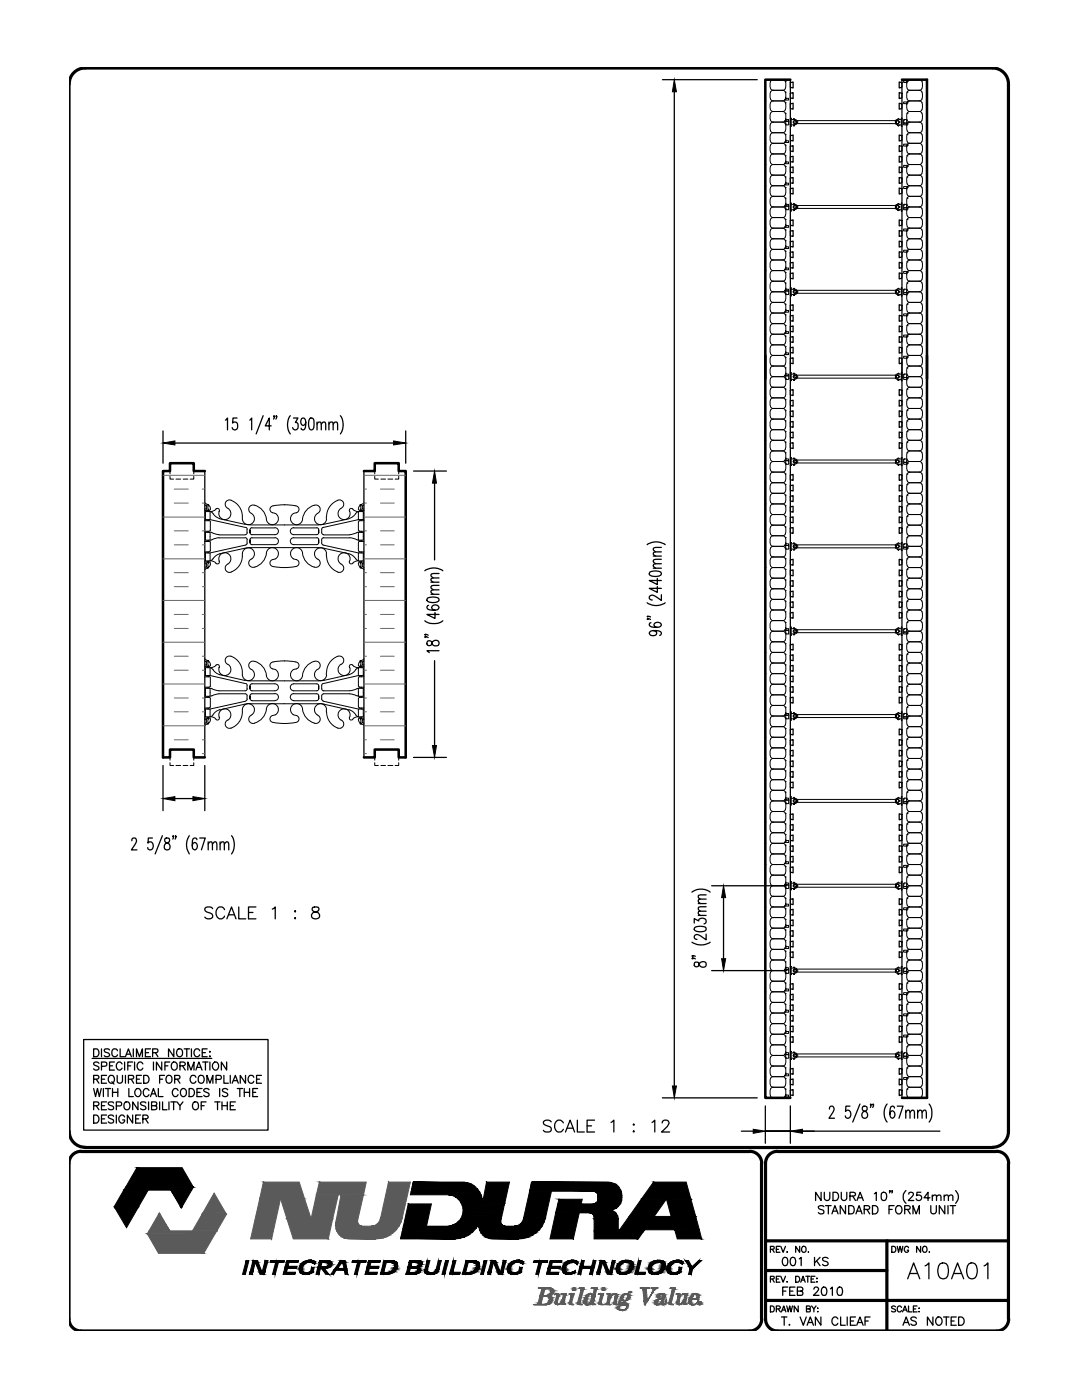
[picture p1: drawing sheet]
<svg xmlns="http://www.w3.org/2000/svg" width="216mm" height="279mm" viewBox="0 0 216 279" stroke-linecap="round" stroke-linejoin="round" font-family="sans-serif">
<!-- layer: TEXT -->
<g fill="none" stroke="#000" stroke-width=".25">
<path d="M132.2 15.9h18.9M134.5 18.3v198.4M158.3 24.4h.1M179.4 24.4h.1M158.3 58.2h.1M158.3 41.3h.1M179.4 58.2h.1M179.4 41.3h.1M158.3 75.2h.1M179.4 75.2h.1M32.5 86v6.4M34.9 88.4h43.6"/>
<path d="M45 83.8l.4-.4v2.4M47.3 83.4h-.8l-.1 1a.57 .57 0 0 1 1 .2v.3a.62 .62 0 0 1-.2 .8 .62 .62 0 0 1-.8-.1l-.1-.3M49.8 83.8l.4-.4v2.4M52.5 83l-1.4 3.6M54.1 85h-1.2l.8-1.6v2.4M54.8 83.1h-.2l.1-.1 .1 .1-.2 .5M55.2 83.1h-.2l.1-.1 .1 .1-.2 .5M57.9 83a3.3 3.3 0 0 0 0 3.6M58.6 83.4h.9l-.6 .9h.3a.84 .84 0 0 1 .3 .9 .84 .84 0 0 1-.7 .6l-.3-.2-.1-.3M61 84.2a.65 .65 0 0 1-.5 .7 .79 .79 0 0 1-.5-.8 .79 .79 0 0 1 .6-.7 1.04 1.04 0 0 1 .4 1.4l-.2 .9-.4 .1-.3-.1v-.2M61.8 83.5l.4-.1a1.06 1.06 0 0 1 .5 1.4l-.2 .9-.5 .1a1.96 1.96 0 0 1-.2-2.3zM63.3 84.7l.3-.5 .4 .1 .1 1.5"/>
<path d="M63.3 84.2v1.6M64.1 84.7l.4-.5 .4 .1 .1 1.5M65.6 84.7l.4-.5 .4 .1 .1 1.5M65.6 84.2v1.6M66.5 84.7l.4-.5 .4 .1 .1 1.5M67.9 83a3.3 3.3 0 0 1 0 3.6M81 86v6.4M82.5 94h6.6M86.7 96.4v15.3M158.3 92.1h.1M179.4 92.1h.1M84.8 113.9a3.2 3.2 0 0 1 3.6 0"/>
<path d="M85.3 119.4l.9-.2a1.29 1.29 0 0 1 1.4 .4v.2a1.77 1.77 0 0 1-2.4 0zM86 118.6h1.6M86 116.2h1.6M87.6 117.7l-1.5 .1-.1 .4 .5 .4M87.6 116.8l-1.5 .1-.1 .4 .5 .4M87.6 115.3l-1.5 .1-.1 .4 .5 .4M87.6 114.5h-1.5l-.1 .4 .5 .4M129.1 108.7a3.2 3.2 0 0 1 3.6 0M129.7 114.2l.9-.3a1.29 1.29 0 0 1 1.4 .5v.2a1.77 1.77 0 0 1-2.4 0zM130.4 113.4h1.6M130.4 111h1.6M131.2 117v1.2l-1.6-.8h2.4"/>
<path d="M131.2 115.4v1.3l-1.6-.8h2.4M132 118.7v1.1l-1.2-.8a.7 .7 0 0 0-.7-.2 .7 .7 0 0 0-.5 .6l.5 .3M132 112.5l-1.5 .1-.1 .4 .4 .4M132 111.6l-1.5 .1-.1 .4 .4 .4M132 110.1l-1.5 .1-.1 .4 .4 .4M132 109.2l-1.5 .1-.1 .5 .4 .3M158.3 109h.1M179.4 109h.1M84.8 123.9a3.2 3.2 0 0 0 3.6 0M84.9 127.1l.1 .1h-.1v-.1l.5 .1M84.9 126.6l.1 .1-.1 .1v-.2l.5 .2M85.3 128a.52 .52 0 0 0-.1 .6 .52 .52 0 0 0 .6 .2l.3-.2a.74 .74 0 0 1 .7-.8 .74 .74 0 0 1 .8 .7 .8 .8 0 0 1-.9 .4 .8 .8 0 0 1-.6-.8 .56 .56 0 0 0-.8-.1z"/>
<path d="M85.5 120.8l-.2 .1-.1 .4a1.37 1.37 0 0 0 1.6 .5l.5-.1 .3-.4a.77 .77 0 0 0-.7-.6 .77 .77 0 0 0-.8 .6l.4 .4 .3 .1M86.7 131.9v16.9M86.8 122.2v1.2l-1.6-.8h2.4M87.6 129.9h-2.4l.5 .3M129.1 120.3a3.2 3.2 0 0 0 3.6 0M129.2 123.5l.1 .1h-.1v-.1l.6 .1M129.2 123h.1l-.1 .1v-.1l.6 .1M129.9 124.3h-.2l-.1 .4a1.98 1.98 0 0 0 2.2 .3l.2-.3a.77 .77 0 0 0-.8-.5 .77 .77 0 0 0-.7 .5l.3 .4 .4 .1M130.4 125.8l.6 .3v.2a.77 .77 0 0 1-.7 .6 .77 .77 0 0 1-.7-.6 1.67 1.67 0 0 1 2.4 0l-.2 .4-.2 .1M158.3 126h.1M179.4 126h.1M32.5 152.8v9"/>
<path d="M34.9 159.4h3.6M40.9 152.8v9M82.5 151.2h6.6M158.3 159.8h.1M158.3 142.9h.1M179.4 159.8h.1M179.4 142.9h.1M26.3 167.8v-.3l.3-.3h.3l.2 .3a.9 .9 0 0 1-.1 1l-.8 1.1h1.1M30.4 167.2h-.8l-.1 1.1a.54 .54 0 0 1 .5-.3 .54 .54 0 0 1 .5 .3 .74 .74 0 0 1 0 1 .74 .74 0 0 1-.9 .2l-.1-.4M32.4 166.8l-1.4 3.6M32.9 167.3a.69 .69 0 0 0 .1 .8 .69 .69 0 0 0 .7 .2 .67 .67 0 0 1 .2 1 .67 .67 0 0 1-1 .1 .87 .87 0 0 1 .7-1.3 .48 .48 0 0 0 .2-.4 .48 .48 0 0 0-.3-.5zM34.6 166.9h-.1l.1-.1-.1 .7"/>
<path d="M35.1 166.9h-.2l.1-.1 .1 .1-.2 .6M37.8 166.8a3.2 3.2 0 0 0 0 3.6M39.3 167.6l-.1-.3-.4-.1-.2 .1-.2 .4a2.74 2.74 0 0 0 .2 1.8l.2 .1a.77 .77 0 0 0 .6-.7 .77 .77 0 0 0-.6-.8l-.4 .4v.3M39.8 167.2h1.2l-.8 2.4M41.5 168.5l.4-.5 .4 .1 .1 1.5M41.5 168v1.6M42.4 168.5l.4-.5 .4 .1 .1 1.5M43.9 168.5l.4-.5 .4 .1 .1 1.5M43.9 168v1.6M44.8 168.5l.4-.5 .4 .1v1.5M46.2 166.8a3.2 3.2 0 0 1 0 3.6M138.1 178a3.1 3.1 0 0 1 3.6 0"/>
<path d="M140.9 179.4l-1.5 .1-.1 .4 .5 .4M140.9 178.6l-1.5 .1-.1 .4 .5 .3M142 176.8h15M144.4 179.1v12.2M158.3 176.8h.1M179.4 176.8h.1M42.4 181.3a.88 .88 0 0 0-.8-.3 .88 .88 0 0 0-.7 .6l.2 .3 .9 .3a.58 .58 0 0 1 .4 .5 .58 .58 0 0 1-.2 .5 1.05 1.05 0 0 1-1.3-.2M44.8 181.6a.87 .87 0 0 0-1-.6 .87 .87 0 0 0-.7 .9 1.04 1.04 0 0 0 .2 1.1 1.04 1.04 0 0 0 1.2 .2l.3-.4M45.3 183.4l.9-2.4 .9 2.4M45.6 182.6h1.2M47.6 181v2.4h1.4M49.6 182.1h.9"/>
<path d="M51.1 181h-1.5v2.4h1.5M54.3 181.4l.6-.4v2.4M58.8 181.9l.1-.1 .1 .1-.1 .1zM58.8 183.2h.2l-.1 .2zM62.4 181.1l-.1 .5a1.26 1.26 0 0 0 1.1 .5 .67 .67 0 0 1 .4 .7 .67 .67 0 0 1-.6 .6 .75 .75 0 0 1-1-.8 1.05 1.05 0 0 1 1.1-.7l.2-.1 .1-.5a.93 .93 0 0 0-1.2-.2zM138.1 188a3.3 3.3 0 0 0 3.6 0M138.2 191.2l.1 .1-.1 .1-.1-.1 .1-.1 .5 .2M138.2 190.7l.1 .1h-.2l.6 .1M138.5 184.2v-.9l.9 .5a.75 .75 0 0 1 .8-.6 .75 .75 0 0 1 .7 .8l-.1 .2-.3 .2M138.7 192.1l-.2 .5a.49 .49 0 0 0 .5 .4 .49 .49 0 0 0 .4-.3 .8 .8 0 0 1 .6-.8 .8 .8 0 0 1 .9 .4 .69 .69 0 0 1-.6 .8 .69 .69 0 0 1-.8-.5l-.2-.5zM138.7 185.1l.8-.2a1.2 1.2 0 0 1 1.4 .4v.2a1.2 1.2 0 0 1-1.4 .5l-.8-.3-.2-.2zM139.3 182.7h1.6"/>
<path d="M139.3 180.3h1.6M140.9 186.4v1.2l-1.1-.8a.68 .68 0 0 0-.8-.3 .68 .68 0 0 0-.5 .6l.2 .3 .4 .1M140.9 181.8l-1.5 .1-.1 .4 .5 .4M140.9 181h-1.5l-.1 .4 .5 .4M142 193.7h15M158.3 193.7h.1M179.4 193.7h.1M16.7 207.5h36.8v18h-36.8zM18.4 211.2h23.9M18.7 209.3h.5a.82 .82 0 0 1 .6 .8 .82 .82 0 0 1-.6 .8h-.5zM18.7 215.4l.9-.1 .1-.3v-.3l-1-.1v1.6M18.7 217.2l.4 1.6 .3-1.6 .4 1.6 .4-1.6"/>
<path d="M19.2 215.4l.5 .8M19.7 212.2a.59 .59 0 0 0-.5-.3 .59 .59 0 0 0-.5 .4l.1 .2 .9 .4v.4a.65 .65 0 0 1-1 0M20.2 212.8l1-.1 .1-.6-.4-.2h-.7v1.7M20.2 209.3v1.6M20.2 215.4h.7M20.6 217.2v1.6M21 217.2h1.1M21.3 214.6h-1.1v1.6h1.1M21.3 219.9h-1.1v1.6h1.1M21.6 217.2v1.6M21.8 214.8l.1-.1a.77 .77 0 0 1 .9 .3 .77 .77 0 0 1-.1 1 .59 .59 0 0 1-.7 .2 .59 .59 0 0 1-.4-.6zM21.9 209.5l-.4-.2-.6 .1-.1 .1 .1 .4 .9 .4 .1 .4a.73 .73 0 0 1-1.1 0"/>
<path d="M21.9 212.7h.6M22.3 215.9l.4 .5M22.5 217.2v1.6M22.5 218h1M22.8 211.9h-.9v1.7h.9M23.4 214.6v1.1a.53 .53 0 0 0 .5 .5 .53 .53 0 0 0 .5-.5v-1.1M23.4 209.7a.56 .56 0 0 0-.6-.4 .56 .56 0 0 0-.5 .6 .69 .69 0 0 0 .7 1l.4-.4M23.5 217.2v1.6M24 209.3v1.6h.9M24.4 212.3a.59 .59 0 0 0-.7-.4 .59 .59 0 0 0-.5 .6v.4a.59 .59 0 0 0 .5 .7 .59 .59 0 0 0 .7-.4M24.9 211.9v1.7M25 210.9l.6-1.6 .6 1.6"/>
<path d="M25 219.9a.78 .78 0 0 1 .9 .4 .78 .78 0 0 1-.1 1l-.3 .2a.83 .83 0 0 1-.8-.6 .83 .83 0 0 1 .3-1zM25 214.6v1.6M25.2 210.4h.8M25.5 212.7h.6M25.6 215.4l1-.1 .1-.3-.1-.3-1-.1v1.6M25.7 217.2v1.6h.9M26.2 215.4l.5 .8M26.5 211.9h-1v1.7M26.6 209.3v1.6M26.9 211.9v1.7M27.1 217.5l.1-.2a.75 .75 0 0 1 .9 .4 .75 .75 0 0 1-.1 .9l-.2 .2a.76 .76 0 0 1-.9-.4 .76 .76 0 0 1 .2-.9zM27.2 210.9v-1.6l.6 1.6 .6-1.6v1.6"/>
<path d="M27.2 215.4h.6M27.5 219.9v1.6l-1-1.6v1.6M28.2 214.6h-1v1.6h1M28.5 212.3a.59 .59 0 0 0-.7-.4 .59 .59 0 0 0-.4 .6v.4a.59 .59 0 0 0 .4 .7 .59 .59 0 0 0 .7-.4M28.7 214.6h.5a.82 .82 0 0 1 .6 .8 .82 .82 0 0 1-.6 .8h-.5zM29 210.1h.6M29.6 219.9v1.6M29.7 217.6a.59 .59 0 0 0-.6-.4 .59 .59 0 0 0-.5 .6v.4a.59 .59 0 0 0 .4 .7 .59 .59 0 0 0 .7-.4M30 209.3h-1v1.6h1M30 218.8l.6-1.6 .6 1.6M30.2 218.3h.8M30.5 210.1l.9-.1 .1-.5-1-.2v1.6"/>
<path d="M30.6 211.9v1.7M31 210.1l.5 .8M31.6 217.2v1.6h.9M31.8 215.4h.6M31.8 219.9v1.6M32.3 211.9v1.7l-1.1-1.7v1.7M32.4 219.9v1.6h.9M32.8 214.6h-1v1.6M32.9 212.7h.6M33.2 214.8l.2-.1a.8 .8 0 0 1 1 .5 .8 .8 0 0 1-.5 1 .84 .84 0 0 1-.8-.5 .84 .84 0 0 1 .1-.9zM33.7 219.9v1.6M33.9 211.9h-1v1.7"/>
<path d="M34.1 219.9h1.1M34.3 212.2a.57 .57 0 0 1 .7-.2 .57 .57 0 0 1 .4 .5 .69 .69 0 0 1-.2 .8 .69 .69 0 0 1-.7 .2l-.3-.6zM34.6 219.9v1.6M34.7 209.3v1.6l-1.1-1.6v1.6M34.9 215.4l.8-.1 .2-.3-.1-.3-.9-.1v1.6M35.3 219.9l.6 .8v.8M35.4 209.5l.1-.1a.8 .8 0 0 1 1 .5 .8 .8 0 0 1-.5 1 .84 .84 0 0 1-.7-.5 .84 .84 0 0 1 .1-.9zM35.4 215.4l.5 .8M35.5 217.6a.59 .59 0 0 0-.6-.4 .59 .59 0 0 0-.5 .6v.4a.59 .59 0 0 0 .4 .6 .59 .59 0 0 0 .7-.3M35.9 212.7l.9-.1 .2-.4-.4-.3h-.7v1.7M36.1 217.5l.2-.2a.78 .78 0 0 1 .9 .5 .78 .78 0 0 1-.3 1 .76 .76 0 0 1-.9-.4 .76 .76 0 0 1 .1-.9zM36.4 212.7l.6 .9"/>
<path d="M36.5 219.9l-.6 .8M36.8 209.3h1M37.3 209.3v1.6M37.5 213.6v-1.7l.6 1.7 .6-1.7v1.7M37.7 217.2h.5a.85 .85 0 0 1 .6 .8 .85 .85 0 0 1-.6 .8h-.5zM38.2 209.3v1.6M38.7 219.9a.8 .8 0 0 1 1 .6 .8 .8 0 0 1-.5 1 .84 .84 0 0 1-.8-.6 .84 .84 0 0 1 .3-1zM39.1 213.6l.6-1.7 .6 1.7M39.1 215a.59 .59 0 0 0-.7-.4 .59 .59 0 0 0-.5 .6v.4a.59 .59 0 0 0 .5 .6 .59 .59 0 0 0 .7-.4M39.3 213h.8M39.3 218h.6M39.7 214.8l.1-.1a.78 .78 0 0 1 1 .3 .78 .78 0 0 1-.2 1l-.3 .2a.81 .81 0 0 1-.8-.5 .81 .81 0 0 1 .2-.9z"/>
<path d="M39.8 209.7a.59 .59 0 0 0-.6-.4 .59 .59 0 0 0-.5 .6v.4a.59 .59 0 0 0 .5 .6 .59 .59 0 0 0 .6-.4M40.3 217.2h-1v1.6h1M40.4 210.1h.6M40.4 211.9h1.1M41 211.9v1.7M41.1 219.9h-1v1.6M41.3 216.2v-1.6l.6 1.6 .6-1.6v1.6M41.3 209.3h-.9v1.6h.9M41.7 217.5a.59 .59 0 0 0-.6-.3 .59 .59 0 0 0-.4 .4v.2l1 .4v.4a.65 .65 0 0 1-1 0M41.8 209.9h.2zM41.8 210.8h.2zM41.9 211.9v1.7"/>
<path d="M42.6 212.2l.1-.2a.75 .75 0 0 1 .9 .4 .75 .75 0 0 1-.2 .9l-.1 .2a.76 .76 0 0 1-.9-.4 .76 .76 0 0 1 .2-.9zM42.9 219.9h1M43.1 215.4h.7a.4 .4 0 0 0 .4-.4 .4 .4 0 0 0-.4-.4h-.7v1.6M43.4 219.9v1.6M43.8 217.2v1.6M44.3 219.9v1.6M44.7 214.6v1.6h.9M45.2 211.9v1.7l-1-1.7v1.7M45.4 219.9v1.6M45.4 217.5a.59 .59 0 0 0-.5-.3 .59 .59 0 0 0-.5 .4l.1 .2 .9 .4v.4a.65 .65 0 0 1-1 0M45.9 214.6v1.6M46.3 216.2l.7-1.6 .6 1.6"/>
<path d="M46.6 215.7h.7M47 219.9h-1.1v1.6h1.1M47.3 217.2h1.1M47.9 217.2v1.6M48.7 218h1.1M48.7 217.2v1.6M49 214.6v1.6l-1.1-1.6v1.6M49.8 217.2v1.6M50.4 218h.6M50.6 215a.59 .59 0 0 0-.6-.4 .59 .59 0 0 0-.5 .6v.4a.59 .59 0 0 0 .5 .6 .59 .59 0 0 0 .6-.4M51.2 215.4h.6M51.4 217.2h-1v1.6h1"/>
<path d="M52.2 214.6h-1v1.6h1M132.2 219.1h18.9M158.3 210.6h.1M179.4 210.6h.1M18.7 220.7l.9-.1 .1-.3v-.3l-1-.1v1.6M18.7 222.5h.5a.85 .85 0 0 1 .6 .8 .85 .85 0 0 1-.6 .8h-.5zM19.2 220.7l.5 .8M20.2 220.7h.7M20.2 223.3h.7M21.3 222.5h-1.1v1.6h1.1M22.7 220.1l-.4-.2h-.5l-.2 .2 .2 .4 .8 .4 .1 .4a.71 .71 0 0 1-1.1 0M22.7 222.8a.59 .59 0 0 0-.6-.3 .59 .59 0 0 0-.5 .4l.1 .2 .9 .4a.41 .41 0 0 1-.3 .6h-.3l-.4-.2"/>
<path d="M23.2 220.7h.7a.4 .4 0 0 0 .4-.4 .4 .4 0 0 0-.4-.4h-.7v1.6M23.2 222.5v1.6M24.9 222.9a.59 .59 0 0 0-.7-.4 .59 .59 0 0 0-.5 .6v.4a.58 .58 0 0 0 .6 .7 .58 .58 0 0 0 .6-.7h-.4M26.5 222.5v1.6l-1.1-1.6v1.6M27.1 223.3h.6M28 222.5h-.9v1.6h.9M28.5 223.3l.9-.1 .2-.4-.4-.3h-.7v1.6M29 223.3l.6 .8M29.1 220.1l-.4-.2h-.5l-.2 .2 .2 .4 .8 .3 .1 .5a.73 .73 0 0 1-1.1 0M30.2 220.7l.9-.1 .2-.3-.2-.4h-.9v1.6h.7l.4-.3a.39 .39 0 0 0-.4-.5M40.1 220.7h.6M44.3 220.7h1.1"/>
<path d="M45.9 220.7h.7M110 223.9a.88 .88 0 0 0-.9-.4 .88 .88 0 0 0-.7 .6l.1 .3 .4 .2 .9 .3a.59 .59 0 0 1 0 .9 1.13 1.13 0 0 1-1.4-.2M112.4 224.1a.9 .9 0 0 0-1-.6 .9 .9 0 0 0-.7 .9 1.08 1.08 0 0 0 .2 1.2 1.08 1.08 0 0 0 1.1 .2l.4-.4M112.8 225.9l1-2.4 .9 2.4M113.2 225.2h1.1M115.2 223.5v2.4h1.4M117.2 224.7h.8M118.6 223.5h-1.4v2.4h1.4M121.9 224l.6-.5v2.4M126.3 224.4h.2v.2zM126.3 225.8l.2-.1v.1zM130.1 224l.6-.5v2.4"/>
<path d="M132.1 224.1l.1-.3a.79 .79 0 0 1 1.1-.1 .51 .51 0 0 1 .1 .7l-.2 .4-1.2 1.1h1.6M147.9 225.7h2.4M152.7 225.7h5h-5M152.7 220.7v7.5M157.7 220.7v7.5M157.7 225.7h29.9M165.5 221.3v-.3a.53 .53 0 0 1 .8-.1 .53 .53 0 0 1 0 .8l-.9 1.5h1.1M169.6 220.8h-.8l-.1 1a.54 .54 0 0 1 .5-.3 .54 .54 0 0 1 .5 .4 .74 .74 0 0 1 0 .9 .74 .74 0 0 1-.9 .2l-.1-.3M171.6 220.3l-1.4 3.6M172.1 220.9a.69 .69 0 0 0 .1 .7 .69 .69 0 0 0 .7 .3 .66 .66 0 0 1 .2 1 .66 .66 0 0 1-1 0 .85 .85 0 0 1 .7-1.2 .52 .52 0 0 0 .1-.8 .52 .52 0 0 0-.8 0zM173.8 220.4v.1l-.1-.1h.1l-.1 .6M174.3 220.4l-.1 .1-.1-.1h.2l-.2 .6"/>
<path d="M177 220.3a2.99 2.99 0 0 0 0 3.6M178.5 221.1l-.1-.2-.4-.1a1.46 1.46 0 0 0-.4 1.6v.4l.4 .4a.77 .77 0 0 0 .6-.8 .77 .77 0 0 0-.6-.7l-.2 .1-.2 .6M179 220.8h1.2l-.8 2.4M180.7 222l.4-.4 .4 .1 .1 1.5M180.7 221.6v1.6M181.6 222l.4-.4 .4 .1 .1 1.5M183.1 222l.4-.4 .4 .1 .1 1.5M183.1 221.6v1.6M184 222l.4-.4 .4 .1v1.5M185.4 220.3a3.2 3.2 0 0 1 0 3.6"/>
</g>
<path d="M134.5 15.9l.5 2.4h-.8zM32.5 88.4l2.4-.4v.8zM78.5 88l2.5 .4-2.5 .4zM86.7 94l.4 2.4h-.8zM32.5 159.4l2.4-.4v.8zM38.5 159l2.4 .4-2.4 .4zM86.3 148.8h.8l-.4 2.4zM144.4 176.8l.4 2.3h-.8zM144 191.3h.8l-.4 2.4zM134.2 216.7h.8l-.5 2.4zM150.3 225.4l2.4 .3-2.4 .5zM157.7 225.7l2.4-.3v.8z" fill="#000" stroke="#000" stroke-width=".2"/>
<!-- layer: Web_Edge -->
<g fill="none" stroke="#000" stroke-width=".2">
<path d="M46.1 99.9a3.5 3.5 0 0 1 2.3 3.7 1.23 1.23 0 0 0 2 .8 1.23 1.23 0 0 0-.5-2.1 .87 .87 0 0 1-.1-1.1 .87 .87 0 0 1 1-.4M46.1 99.8a.87 .87 0 0 0-1.1 .5 .87 .87 0 0 0 .5 1.1M67.4 99.8a.87 .87 0 0 1 1.1 .5 .87 .87 0 0 1-.4 1.1M67.4 99.9a3.5 3.5 0 0 0-2.2 3.2M40.9 103.9l1 .1 .1 1.8-.2 .2M40.9 112.2h.9l.2 .2M40.9 101.6h.2M40.9 106h.9M40.9 112.5h.2M40.9 110.1h.9M40.9 108.1h.9M40.9 100.3l.6 .4"/>
<path d="M40.9 100.8l.3 .1M41 102.1h.9v1.6h-.9zM41 106.2h.9v1.6h-.9zM41 110.3h.9v1.7h-.9zM41.1 112.5h.1M41.2 101h.1M41.2 113.1l-.3 .1M41.2 113v.1M41.2 101.5h-.1M41.3 100.7l.3 .1-.1 .6 .1 .3-.1 .2a.76 .76 0 0 1-.2-1.1M41.3 100.7h.3v.1M41.3 112l.1 .2a.78 .78 0 0 0-.1 1"/>
<path d="M41.3 101.9v.2M41.3 103.7v.2M41.3 106v.2M41.3 107.8v.3M41.3 110.1v.2M41.4 112.2h.2v.2M41.4 100.7l.4 .3 .2 .4M41.5 113.3l-.6 .4M41.6 113.2v.2h-.3M41.6 101.9v.2M41.6 103.7v.2M41.6 106v.2"/>
<path d="M41.6 107.8v.3M41.6 110.1v.2M41.6 112v.2M41.6 112.4l-.1 .5 .1 .3-.3 .1M41.8 108l.2 .2M41.9 103.7l7.1 1.6M42 102.1l.6-.1 .5-.4a.39 .39 0 0 1 .5 0 .39 .39 0 0 1 .1 .5M42 102.1l1.1 1 .7 .4M42 106.2l.3 .1M42 101.5l-.2 .3-.9 .1M42 112.4l-.2 .6-.4 .3M42 108.2v1.7"/>
<path d="M42 109.9l-.2 .2M42.3 106.3l1.4 .4M42.3 107.7l-.3 .1M43.7 107.3l-1.4 .4M43.7 106.8h5.2M43.7 107.3h5.2M43.7 112h.1M43.7 111.9a1.21 1.21 0 0 1 .7-1.5 1.21 1.21 0 0 1 1.5 .6 1.21 1.21 0 0 1-.4 1.6M43.8 103.5l5 1.1M43.8 110.5l-.7 .4-1.1 1a1.47 1.47 0 0 1 1.2 .6 .4 .4 0 0 0 .5-.1 .4 .4 0 0 0 .1-.4M45.5 112.6a.87 .87 0 0 0-.5 1.1 .87 .87 0 0 0 1.1 .5M45.5 101.5a1.21 1.21 0 0 1 .4 1.5 1.21 1.21 0 0 1-1.5 .6 1.21 1.21 0 0 1-.7-1.5"/>
<path d="M48.4 110.9a3.5 3.5 0 0 1-2.3 3.3M48.4 111a1.23 1.23 0 0 1 .6-1.6 1.23 1.23 0 0 1 1.6 .6 1.23 1.23 0 0 1-.4 1.6M48.8 109.4l-5 1.1M48.9 109.4l1-.1h13.7l1.1 .1M48.9 104.6l1 .1M48.9 107.3l.2 .1 .2 .3M49 108.8l-7.1 1.5M49 105.2l.3 .4M49.3 105.6v.7M49.3 107.7v.7M49.3 106.3l-.2 .4h-.2M49.3 108.4l-.3 .4"/>
<path d="M49.9 105.7v.6v-.5M49.9 108.3v-.6v.6M49.9 104.8h13.7M49.9 106.3v.2l.4 .2h4.5M49.9 108.3v.2l.4 .2h4.5M50.2 111.6a.87 .87 0 0 0-.5 1.1 .87 .87 0 0 0 1.1 .5M50.3 105.4h4.5M50.3 107.3h4.5M50.3 105.3l-.2 .1-.2 .3M50.3 107.3l-.4 .2v.2M50.8 100.8a3.3 3.3 0 0 1 2.4 2.8M53.1 110.4a1.21 1.21 0 0 1 1.9-.9 1.21 1.21 0 0 1 0 2"/>
<path d="M53.2 110.4a3.3 3.3 0 0 1-2.4 2.8M54.5 101a.74 .74 0 0 0-.6 .8 .74 .74 0 0 0 .9 .6l.1 .1M54.5 100.9l1.8-.2a7.4 7.4 0 0 1 3.2 .5 .7 .7 0 0 1-.4 1.1M54.9 105.3a.7 .7 0 0 1 .7 .7 .7 .7 0 0 1-.7 .7M54.9 107.3a.7 .7 0 0 1 .7 .7 .7 .7 0 0 1-.7 .7M54.9 111.5a.86 .86 0 0 0-.8 .4 .86 .86 0 0 0 0 1l.4 .2M55 102.5a1.21 1.21 0 0 1 0 2 1.21 1.21 0 0 1-1.9-.9M58.6 105.4h4.6M58.6 107.3h4.6M58.6 105.3a.7 .7 0 0 0-.7 .7 .7 .7 0 0 0 .7 .7h4.6M58.6 107.3a.7 .7 0 0 0-.7 .7 .7 .7 0 0 0 .7 .7h4.6M59 113.1l-2.2 .2-2.3-.2"/>
<path d="M59.1 111.7a.7 .7 0 0 1 .6 .7 .7 .7 0 0 1-.7 .7M59.2 111.7a1.19 1.19 0 0 1-1.2-1.2 1.19 1.19 0 0 1 1.1-1.2 1.19 1.19 0 0 1 1.3 1.1 3.3 3.3 0 0 0 2.3 2.8M62.7 100.8a.87 .87 0 0 1 1.1 .5 .87 .87 0 0 1-.4 1.2 1.21 1.21 0 0 0-.1 2 1.21 1.21 0 0 0 1.9-.9M62.7 100.8a3.4 3.4 0 0 0-2.4 3.1 1.2 1.2 0 0 1-2.1 .3 1.2 1.2 0 0 1 1-1.9M63.2 105.3l.3 .2 .1 .2M63.2 107.3l.3 .2 .1 .2M63.4 111.6a.87 .87 0 0 1 .4 1.1 .87 .87 0 0 1-1.1 .5M63.6 105.7v.6v-.5M63.6 108.3v-.6v.6M63.6 106.3l-.2 .4h-.2M63.6 108.3l-.2 .3-.2 .1M64.2 105.6v.9l.4 .2"/>
<path d="M64.5 108.8l7 1.5M64.6 106.8h5.2M64.6 107.3h5.2M64.6 107.3l-.4 .2v.2v.9l.3 .2M64.6 109.4l5.1 1.1M64.7 104.6l-1.1 .1M65.1 103.1v.5M65.1 110.4v.6M65.2 110.5a1.21 1.21 0 0 0-1.9-1 1.21 1.21 0 0 0 .1 2.1M65.2 110.9a3.5 3.5 0 0 0 2.2 3.3M68.1 101.5a1.21 1.21 0 0 0-.5 1.5 1.21 1.21 0 0 0 1.5 .6 1.21 1.21 0 0 0 .7-1.5M68.1 112.6a.87 .87 0 0 1 .4 1.1 .87 .87 0 0 1-1.1 .5"/>
<path d="M69.7 110.5l.7 .4 1.1 1a1.47 1.47 0 0 0-1.3 .6 .4 .4 0 0 1-.4-.1 .4 .4 0 0 1-.1-.4M69.7 103.5l-5.1 1.1M69.7 112h.1M69.8 107.3l1.4 .4M69.8 111.9a1.21 1.21 0 0 0-.7-1.5 1.21 1.21 0 0 0-1.5 .6 1.21 1.21 0 0 0 .5 1.6M71.2 106.3l-1.4 .4M71.2 107.7l.4 .1M71.5 101.5l.2 .3 .9 .1M71.5 102.1h1v1.6h-1zM71.5 106.2h1v1.6h-1zM71.5 103.7l-7 1.5-.3 .4M71.5 112.4l.2 .6 .4 .3"/>
<path d="M71.5 110.3h1v1.7h-1zM71.5 108.2v1.7M71.5 102.1l-1.1 1-.7 .4M71.5 102.1l-.6-.1-.5-.4a.41 .41 0 0 0-.6 0 .41 .41 0 0 0-.1 .5M71.6 109.9l.1 .2M71.6 106.2l-.4 .1M71.7 106h.9M71.7 110.1h.9M71.7 108.1h.9M71.7 108l-.1 .2M71.9 113.2v.2h.3M71.9 101.9v.2"/>
<path d="M71.9 103.7v.2M71.9 106v.2M71.9 107.8v.3M71.9 110.1v.2M71.9 112v.2M71.9 101.6v-.9a.6 .6 0 0 1 .4 .6 .6 .6 0 0 1-.4 .5v-.2M72.1 113.3l.5 .4M72.1 100.7l-.4 .3-.1 .4M72.2 100.7h-.3v.1M72.2 112l-.1 .2a.62 .62 0 0 1-.2 1.1v-.9M72.2 101.9v.2M72.2 103.7v.2"/>
<path d="M72.2 106v.2M72.2 107.8v.3M72.2 110.1v.2M72.2 112.2h-.3v.2M72.3 101.5l.3 .1M72.3 113l.3 .2M72.4 101h-.1M72.6 103.9l-1 .1-.1 1.8 .2 .2M72.6 112.5h-.3M72.6 112.2h-.9l-.1 .2M72.6 100.8l-.3 .1M72.6 100.3l-.5 .4"/>
<path d="M40.9 139.2h1l.1 1.9-.2 .2h-.9M40.9 133h.9M40.9 132.7h.2M40.9 135.1h.9M40.9 137.1h.9M40.9 131.5l.9 .6 .2 .7M40.9 131.9l.3 .2M41 137.4h.9v1.6h-.9zM41 133.3h.9v1.5h-.9zM41.2 132.1h.1M41.2 132.6l-.1 .1M41.3 131.9l.3 .1-.1 .3 .1 .5"/>
<path d="M41.3 131.8h.3v.1M41.3 133v.3M41.3 134.8v.3M41.3 137.1v.3M41.3 139v.2M41.3 131.9a.58 .58 0 0 0-.2 .6 .58 .58 0 0 0 .5 .5v-.3M41.6 133v.3M41.6 134.8v.3M41.6 137.1v.3M41.6 139v.2M41.8 135l.2 .2v1.7l-.2 .2M41.9 134.8l7.1 1.6"/>
<path d="M42 137.4h.3M42 132.8l-.2 .2M42.3 137.5l1.4 .4M42.3 138.8l-.3 .1M43.7 133.3l.1-.1a.39 .39 0 0 0-.2-.5 .39 .39 0 0 0-.5 .1 1.35 1.35 0 0 1-1.1 .4l1.1 1.1 .7 .3 5 1.2M43.7 137.9h5.2M45.5 132.6a1.21 1.21 0 0 1 .4 1.6 1.21 1.21 0 0 1-1.5 .5 1.21 1.21 0 0 1-.7-1.5M46.1 131a3.5 3.5 0 0 1 2.3 3.2M46.1 131a.87 .87 0 0 0-1.1 .5 .87 .87 0 0 0 .5 1.1M48.4 134.2a1.24 1.24 0 0 0 .8 1.6 1.24 1.24 0 0 0 1.5-.8 1.24 1.24 0 0 0-.8-1.6 .87 .87 0 0 1-.1-1.1 .87 .87 0 0 1 1-.3 3.2 3.2 0 0 1 2.4 2.8M48.9 138.5h-5.2l-1.4 .4M48.9 138.5h.2l.2 .4"/>
<path d="M49 139.9l-7.1 1.6M49 136.4l.3 .4M49.3 136.8v.7M49.3 138.9v.6M49.3 139.5l-.3 .4M49.3 137.5l-.2 .3-.2 .1M49.9 139.4v-.5v.5M49.9 137.4v-.5v.8l.4 .2h4.5M49.9 139.4v.2l.4 .2M50.3 139.9h4.5M54.5 132.1a.74 .74 0 0 0-.6 .9 .74 .74 0 0 0 .9 .6h.1M54.5 132.1l1.8-.2a7.4 7.4 0 0 1 3.2 .4 .7 .7 0 0 1-.4 1.2"/>
<path d="M54.8 138.5h-4.5h-.2l-.2 .4M54.8 136.5h-4.5l-.4 .2v.2M54.9 138.4a.7 .7 0 0 1 .7 .7 .7 .7 0 0 1-.7 .7M54.9 136.5a.7 .7 0 0 1 .7 .7 .7 .7 0 0 1-.7 .7M55 133.6a1.21 1.21 0 0 1 0 2.1 1.21 1.21 0 0 1-1.9-.9M58.6 138.5h4.6M58.6 139.9h4.6M58.6 138.4a.7 .7 0 0 0-.7 .7 .7 .7 0 0 0 .7 .7M59.2 133.5a1.19 1.19 0 0 0-1.2 1.2 1.19 1.19 0 0 0 1.1 1.2 1.19 1.19 0 0 0 1.3-1.1 3 3 0 0 1 3-2.8 .85 .85 0 0 1 .5 .8 .85 .85 0 0 1-.5 .8 1.21 1.21 0 0 0-.1 2 1.21 1.21 0 0 0 1.9-.9M63.2 136.5h-4.6a.7 .7 0 0 0-.7 .7 .7 .7 0 0 0 .7 .7h4.6M63.2 138.5h.2l.2 .4M63.2 136.5h.2l.2 .4"/>
<path d="M63.6 139.4v-.5v.5M63.6 137.4v-.5l-.1 .8-.3 .2M63.6 139.4l-.2 .4h-.2M64.2 139.5l.3 .4M64.5 139.9l7 1.6M64.5 136.4l-.3 .2a1.13 1.13 0 0 0 .2 1.2l.2 .1M64.6 138.5h5.2l1.4 .4M64.6 137.9h5.2M64.6 138.5l-.4 .2v.8M64.7 135.8l-1.1 .1h-13.7l-1-.1M65.1 134.2v.5M68.1 132.6a1.21 1.21 0 0 0-.5 1.6 1.21 1.21 0 0 0 1.5 .5 1.21 1.21 0 0 0 .7-1.5"/>
<path d="M68.1 132.6a.87 .87 0 0 0 .4-1.1 .87 .87 0 0 0-1.1-.5 3.4 3.4 0 0 0-2.2 3.2M69.7 133.3v-.1a.39 .39 0 0 1 .2-.5 .39 .39 0 0 1 .5 .1 1.35 1.35 0 0 0 1.1 .4l-1.1 1.1-.7 .3-5.1 1.2M71.2 137.5l-1.4 .4M71.2 138.8l.4 .1M71.5 137.4h1v1.6h-1zM71.5 133.3h1v1.5h-1zM71.5 134.8l-7 1.6M71.6 132.8l.1 .2M71.6 137.4h-.4M71.7 133h.9M71.7 135.1h.9M71.7 137.1h.9"/>
<path d="M71.7 135l-.1 .2-.1 1.7 .2 .2M71.9 133v.3M71.9 134.8v.3M71.9 137.1v.3M71.9 139v.2M72.1 131.9a.6 .6 0 0 1-.2 1.1v-.3M72.2 131.8h-.3v.1M72.2 133v.3M72.2 134.8v.3M72.2 137.1v.3M72.2 139v.2M72.2 131.9l-.3 .1 .1 .3-.1 .5"/>
<path d="M72.3 132.6l.3 .1M72.6 139.2h-.9l-.2 .2 .1 1.8 1 .1M72.6 131.9l-.3 .2M72.6 131.5l-.9 .6-.2 .7M40.9 143.3h.9M40.9 143.6h.2M41 141.5h.9v1.6h-.9zM41.1 143.6l.1 .1M41.2 144.2l-.3 .2M41.2 144.1v.1M41.3 141.3v.2M41.3 143.1v.2"/>
<path d="M41.4 143.3a.78 .78 0 0 0-.1 1.1M41.4 143.3l.2 .1-.1 .3 .1 .5M41.6 144.2l-.1 .2h-.2M41.6 144.4v.1h-.3M41.6 141.3v.2M41.6 143.1v.2M41.8 143.3l.2 .2M42 143l.6 .1 .5 .4M42 143.5v.2M42 143.7l-.3 .6-.8 .5M42.5 142.7l-.5 .4M43.7 143.1l.1 .1a.4 .4 0 0 1-.2 .5 .4 .4 0 0 1-.5-.1"/>
<path d="M43.7 143.1a1.21 1.21 0 0 1 .7-1.5 1.21 1.21 0 0 1 1.5 .5 1.21 1.21 0 0 1-.4 1.6M43.8 141.6l-.7 .4-.6 .6M45.5 143.7a.87 .87 0 0 0-.5 1.1 .87 .87 0 0 0 1.1 .5M48.8 140.5l-5 1.2M48.9 140.5l.7-.1h14l1.1 .1M53.1 141.5a1.21 1.21 0 0 1 1.9-.9 1.21 1.21 0 0 1 0 2.1M53.2 141.5a3.1 3.1 0 0 1-3 2.8 .88 .88 0 0 1-.6-.8 .88 .88 0 0 1 .6-.8 1.23 1.23 0 0 0 .4-1.6 1.23 1.23 0 0 0-1.6-.6 1.23 1.23 0 0 0-.6 1.6 3.5 3.5 0 0 1-2.3 3.2M54.4 142.8a.7 .7 0 0 0-.5 .7 .7 .7 0 0 0 .6 .7M54.9 142.6l-.5 .2M59.1 142.8a.7 .7 0 0 1 .6 .7 .7 .7 0 0 1-.7 .7l-2.2 .2-2.3-.2M64.6 140.5l5.1 1.2M65.1 141.6v.5"/>
<path d="M65.2 141.6a1.23 1.23 0 0 0-2.1-.8 1.23 1.23 0 0 0 .5 2.1 .87 .87 0 0 1 .1 1.1 .87 .87 0 0 1-1 .3 3.4 3.4 0 0 1-2.4-3.1 1.2 1.2 0 0 0-2.1-.3 1.2 1.2 0 0 0 1 1.9M65.2 142.1a3.3 3.3 0 0 0 2.5 3.3 .87 .87 0 0 0 .9-.7 .87 .87 0 0 0-.5-1M69.7 141.6l.7 .4 .6 .6M69.7 143.1v.1a.4 .4 0 0 0 .2 .5 .4 .4 0 0 0 .5-.1M69.8 143.1a1.21 1.21 0 0 0-.7-1.5 1.21 1.21 0 0 0-1.5 .5 1.21 1.21 0 0 0 .5 1.6M71 142.7l.5 .4M71.5 141.5h1v1.6h-1zM71.5 143.5v.2M71.5 143l-.6 .1-.5 .4M71.6 143.7l.3 .6 .7 .5M71.7 143.3h.9M71.7 143.3l-.1 .2"/>
<path d="M71.9 144.4v.1h.3M71.9 141.3v.2M71.9 143.1v.2M71.9 143.5l.1 .2-.1 .5M72.1 143.3a.62 .62 0 0 1-.2 1.1v-.2M72.2 141.3v.2M72.2 143.1v.2M72.2 143.3h-.3v.2M72.3 144.1l.1 .1M72.3 144.2l.3 .2M72.6 143.6l-.3 .1"/>
</g>
<!-- layer: LINE50 -->
<path d="M157.7 15.9h-5v59.7M180 15.9h5v203.2h-5M152.7 71v148.1h5M40.9 94h-2.2v-1.6h-4.8v1.6h-1.4v57.2h1.4v-1.6h4.8v1.6h2.2M72.6 94h2.2v-1.6h4.8v1.6h1.4v57.2h-1.4v-1.6h-4.8v1.6h-2.2" fill="none" stroke="#000" stroke-width=".51"/>
<!-- layer: line25 -->
<g fill="none" stroke="#000" stroke-width=".25">
<path d="M157.7 18.6l.6-.1v1.2l-.6-.2zM157.7 16.5l.6-.1v1.2l-.6-.2zM157.7 15.9v203.2M179.4 18.5l.6 .1v.9l-.6 .2zM179.4 16.4l.6 .1v.9l-.6 .2zM180 15.9v203.2M157.4 24.3v.1M157.7 20.7l.6-.1v1.2l-.6-.1zM157.7 27.1l.6-.1v1.1l-.6-.1zM157.7 29.2l.6-.1v1.2l-.6-.2zM157.7 31.3l.6-.1v1.2l-.6-.2zM157.7 33.4l.6-.1v1.2l-.6-.1z"/>
<path d="M157.7 35.5l.6-.1v1.2l-.6-.1zM157.7 37.7l.6-.2v1.2l-.6-.1zM179.4 20.6l.6 .1v1l-.6 .1zM179.4 27l.6 .1v.9l-.6 .1zM179.4 29.1l.6 .1v.9l-.6 .2zM179.4 31.2l.6 .1v.9l-.6 .2zM179.4 33.3l.6 .1v1l-.6 .1zM179.4 35.4l.6 .1v1l-.6 .1zM179.4 37.5l.6 .2v.9l-.6 .1zM180.3 24.4h.1M157.7 46.1l.6-.1v1.2l-.6-.1zM157.7 44l.6-.1v1.2l-.6-.2z"/>
<path d="M157.7 48.2l.6-.1v1.2l-.6-.1zM157.7 50.4l.6-.2v1.2l-.6-.1zM157.7 52.5l.6-.1v1.1l-.6-.1zM157.7 54.6l.6-.1v1.2l-.6-.2zM179.4 46l.6 .1v1l-.6 .1zM179.4 43.9l.6 .1v.9l-.6 .2zM179.4 48.1l.6 .1v1l-.6 .1zM179.4 50.2l.6 .2v.9l-.6 .1zM179.4 52.4l.6 .1v.9l-.6 .1zM179.4 54.5l.6 .1v.9l-.6 .2zM157.7 60.9l.6-.1v1.2l-.6-.1zM157.7 69.4l.6-.1v1.2l-.6-.2z"/>
<path d="M157.7 65.2l.6-.1v1.1l-.6-.1zM157.7 63.1l.6-.2v1.2l-.6-.1zM157.7 67.3l.6-.1v1.2l-.6-.2zM157.7 71.5l.6-.1v1.2l-.6-.1zM157.7 77.9l.6-.1v1.1l-.6-.1zM157.7 80l.6-.1v1.2l-.6-.2zM179.4 60.8l.6 .1v1l-.6 .1zM179.4 69.3l.6 .1v.9l-.6 .2zM179.4 65.1l.6 .1v.9l-.6 .1zM179.4 62.9l.6 .2v.9l-.6 .1zM179.4 67.2l.6 .1v.9l-.6 .2zM179.4 71.4l.6 .1v1l-.6 .1z"/>
<path d="M179.4 77.8l.6 .1v.9l-.6 .1zM179.4 79.9l.6 .1v.9l-.6 .2zM40.9 94v57.2M72.6 94v57.2M157.7 94.8l.6-.1v1.2l-.6-.2zM157.7 96.9l.6-.1v1.2l-.6-.1zM157.7 99l.6-.1v1.2l-.6-.1zM157.7 86.3l.6-.1v1.2l-.6-.1zM157.7 82.1l.6-.1v1.2l-.6-.2zM157.7 84.2l.6-.1v1.2l-.6-.1zM157.7 88.5l.6-.2v1.2l-.6-.1zM179.4 94.7l.6 .1v.9l-.6 .2z"/>
<path d="M179.4 96.8l.6 .1v1l-.6 .1zM179.4 98.9l.6 .1v1l-.6 .1zM179.4 86.2l.6 .1v1l-.6 .1zM179.4 82l.6 .1v.9l-.6 .2zM179.4 84.1l.6 .1v1l-.6 .1zM179.4 88.3l.6 .2v.9l-.6 .1zM157.7 111.7l.6-.1v1.2l-.6-.1zM157.7 113.9l.6-.2v1.2l-.6-.1zM157.7 116l.6-.1v1.1l-.6-.1zM157.7 118.1l.6-.1v1.2l-.6-.2zM157.7 103.3l.6-.1v1.1l-.6-.1zM157.7 101.2l.6-.2v1.2l-.6-.1z"/>
<path d="M157.7 105.4l.6-.1v1.2l-.6-.2zM179.4 111.6l.6 .1v1l-.6 .1zM179.4 113.7l.6 .2v.9l-.6 .1zM179.4 115.9l.6 .1v.9l-.6 .1zM179.4 118l.6 .1v.9l-.6 .2zM179.4 103.2l.6 .1v.9l-.6 .1zM179.4 101l.6 .2v.9l-.6 .1zM179.4 105.3l.6 .1v.9l-.6 .2zM157.7 128.7l.6-.1v1.1l-.6-.1zM157.7 130.8l.6-.1v1.2l-.6-.2zM157.7 137.1l.6-.1v1.2l-.6-.1zM157.7 132.9l.6-.1v1.2l-.6-.2z"/>
<path d="M157.7 135l.6-.1v1.2l-.6-.1zM157.7 139.3l.6-.2v1.2l-.6-.1zM157.7 120.2l.6-.1v1.2l-.6-.2zM157.7 122.3l.6-.1v1.2l-.6-.1zM179.4 128.6l.6 .1v.9l-.6 .1zM179.4 130.7l.6 .1v.9l-.6 .2zM179.4 137l.6 .1v1l-.6 .1zM179.4 132.8l.6 .1v.9l-.6 .2zM179.4 134.9l.6 .1v1l-.6 .1zM179.4 139.1l.6 .2v.9l-.6 .1zM179.4 120.1l.6 .1v.9l-.6 .2zM179.4 122.2l.6 .1v1l-.6 .1z"/>
<path d="M157.7 145.6l.6-.1v1.2l-.6-.2zM157.7 147.7l.6-.1v1.2l-.6-.1zM157.7 154.1l.6-.1v1.1l-.6-.1zM157.7 149.8l.6-.1v1.2l-.6-.1zM157.7 152l.6-.2v1.2l-.6-.1zM157.7 156.2l.6-.1v1.2l-.6-.2zM179.4 145.5l.6 .1v.9l-.6 .2zM179.4 147.6l.6 .1v1l-.6 .1zM179.4 154l.6 .1v.9l-.6 .1zM179.4 149.7l.6 .1v1l-.6 .1zM179.4 151.8l.6 .2v.9l-.6 .1zM179.4 156.1l.6 .1v.9l-.6 .2z"/>
<path d="M157.7 179.5l.6-.1v1.1l-.6-.1zM157.7 162.5l.6-.1v1.2l-.6-.1zM157.7 164.7l.6-.2v1.2l-.6-.1zM157.7 171l.6-.1v1.2l-.6-.2zM157.7 166.8l.6-.1v1.1l-.6-.1zM157.7 168.9l.6-.1v1.2l-.6-.2zM157.7 173.1l.6-.1v1.2l-.6-.1zM179.4 179.4l.6 .1v.9l-.6 .1zM179.4 162.4l.6 .1v1l-.6 .1zM179.4 164.5l.6 .2v.9l-.6 .1zM179.4 170.9l.6 .1v.9l-.6 .2zM179.4 166.7l.6 .1v.9l-.6 .1z"/>
<path d="M179.4 168.8l.6 .1v.9l-.6 .2zM179.4 173l.6 .1v1l-.6 .1zM157.7 181.6l.6-.1v1.2l-.6-.2zM157.7 187.9l.6-.1v1.2l-.6-.1zM157.7 183.7l.6-.1v1.2l-.6-.2zM157.7 185.8l.6-.1v1.2l-.6-.1zM157.7 190.1l.6-.2v1.2l-.6-.1zM157.7 196.4l.6-.1v1.2l-.6-.2zM157.7 198.5l.6-.1v1.2l-.6-.1zM179.4 181.5l.6 .1v.9l-.6 .2zM179.4 187.8l.6 .1v1l-.6 .1zM179.4 183.6l.6 .1v.9l-.6 .2z"/>
<path d="M179.4 185.7l.6 .1v1l-.6 .1zM179.4 189.9l.6 .2v.9l-.6 .1zM179.4 196.3l.6 .1v.9l-.6 .2zM179.4 198.4l.6 .1v1l-.6 .1zM157.7 200.6l.6-.1v1.2l-.6-.1zM157.7 202.8l.6-.2v1.2l-.6-.1zM157.7 204.9l.6-.1v1.1l-.6-.1zM157.7 207l.6-.1v1.2l-.6-.2zM157.7 215.5l.6-.2v1.2l-.6-.1zM157.7 213.3l.6-.1v1.2l-.6-.1zM157.7 217.6l.6-.1v1.1l-.6-.1zM179.4 200.5l.6 .1v1l-.6 .1z"/>
<path d="M179.4 202.6l.6 .2v.9l-.6 .1zM179.4 204.8l.6 .1v.9l-.6 .1zM179.4 206.9l.6 .1v.9l-.6 .2zM179.4 215.3l.6 .2v.9l-.6 .1zM179.4 213.2l.6 .1v1l-.6 .1zM179.4 217.5l.6 .1v.9l-.6 .1z"/>
</g>
<!-- layer: HATCH -->
<g fill="none" stroke="#666" stroke-width=".2">
<path d="M32.5 94.9h8.4M34.8 97.6h2.8M40.4 97.6h.5M72.6 94.9h8.4M72.6 97.6h.5M75.9 97.6h2.8M32.5 119.8h8.4M32.5 111.5h8.4M32.5 103.2h8.4M34.8 117.1h2.8M34.8 108.7h2.8M34.8 100.4h2.8"/>
<path d="M34.8 114.3h2.8M34.8 105.9h2.8M40.4 117.1h.5M40.4 108.7h.5M40.4 100.4h.5M40.4 114.3h.5M40.4 105.9h.5M72.6 119.8h8.4M72.6 111.5h8.4M72.6 103.2h8.4M72.6 117.1h.5M72.6 108.7h.5"/>
<path d="M72.6 100.4h.5M72.6 114.3h.5M72.6 105.9h.5M75.9 117.1h2.8M75.9 108.7h2.8M75.9 100.4h2.8M75.9 114.3h2.8M75.9 105.9h2.8M32.5 136.5h8.4M32.5 128.2h8.4M34.8 133.8h2.8M34.8 125.4h2.8"/>
<path d="M34.8 139.3h2.8M34.8 131h2.8M34.8 122.6h2.8M40.4 133.8h.5M40.4 125.4h.5M40.4 139.3h.5M40.4 131h.5M40.4 122.6h.5M72.6 136.5h8.4M72.6 128.2h8.4M72.6 133.8h.5M72.6 125.4h.5"/>
<path d="M72.6 139.3h.5M72.6 131h.5M72.6 122.6h.5M75.9 133.8h2.8M75.9 125.4h2.8M75.9 139.3h2.8M75.9 131h2.8M75.9 122.6h2.8M32.5 144.9h8.4M34.8 142.1h2.8M34.8 147.6h2.8M40.4 150.4h.5"/>
<path d="M40.4 142.1h.5M40.4 147.6h.5M72.6 144.9h8.4M72.6 150.4h.5M72.6 142.1h.5M72.6 147.6h.5M75.9 142.1h2.8M75.9 147.6h2.8"/>
</g>
<!-- layer: LINE9 -->
<g fill="none" stroke="#000" stroke-width=".2">
<path d="M153.8 18.4l-.2 .7a.88 .88 0 0 0 .7 1M154.2 18h2M154.3 18l-.5 .4M156.2 18l.5 .4M156.7 19.9l-.1 .1M156.7 16.3h.1M156.7 18.4h.1M156.7 19.8h.1M156.7 16.3l-.5-.4h-1.9a.96 .96 0 0 0-.6 1.4 .64 .64 0 0 0 .6 .7M156.7 19.8l-.5 .3M156.7 19.8l-.1 .2M156.7 16.2l.1 .7a.9 .9 0 0 1-.6 1.1"/>
<path d="M156.7 18.4l.1 .7-.1 .7M156.8 19.5l.1 .1M156.8 19.4l-.1 .4M156.9 19.6h.5v.4h-.8M181 18.4h.1M181 16.3h.1M181 18.4l-.1 .7a.9 .9 0 0 0 .6 1l-.5 .4 .2-.2M181 16.2l-.1 .7a.88 .88 0 0 0 .6 1.1l-.5 .4M181 16.2l-.1 .4-.1-.2M181 16.1h-.7v.4h.5M181.2 16l-.1 .1M181.2 16l-.2 .3"/>
<path d="M181.5 18h1.9M181.5 15.9h1.9M181.5 15.9l-.5 .4M183.5 15.9a.96 .96 0 0 1 .6 1.4 .64 .64 0 0 1-.6 .7l.5 .4M184 18.4l.1 .7a.88 .88 0 0 1-.6 1l.5 .4M152.7 20.1h.1l-.1 .1zM152.7 28.6h.1l-.1 .1zM152.7 32.8h.1l-.1 .1zM152.7 37l.1 .1-.1 .1zM153.8 20.5l-.2 .7 .2 .7M153.8 28.9l-.2 .7a.88 .88 0 0 0 .7 1.1M153.8 24.7l-.2 .7 .2 .7"/>
<path d="M153.8 39.5l-.2 .7 .2 .7M153.8 33.2l-.2 .7a.88 .88 0 0 0 .7 1.1M153.8 21.9l.5 .4M153.8 26.1l.5 .4M153.8 36.7l.5 .4M154.2 24.4h2M154.2 22.3h2M154.2 20.1h2M154.2 32.8h2M154.2 30.7h2M154.2 28.6h2M154.2 26.5h2"/>
<path d="M154.2 39.2h2M154.2 37.1h2M154.2 35h2M154.3 22.3a.96 .96 0 0 0-.6 1.3 .64 .64 0 0 0 .6 .8M154.3 20.1l-.5 .4M154.3 30.7a.96 .96 0 0 0-.6 1.4 .64 .64 0 0 0 .6 .7M154.3 28.6l-.5 .4M154.3 24.4l-.5 .3M154.3 26.5a.96 .96 0 0 0-.6 1.4 .64 .64 0 0 0 .6 .7M154.3 39.2l-.5 .4M154.3 35a.96 .96 0 0 0-.6 1.3l.1 .4M154.3 32.8l-.5 .4"/>
<path d="M154.3 37.1a.96 .96 0 0 0-.6 1.4 .64 .64 0 0 0 .6 .7M156.2 22.3a.96 .96 0 0 1 .6 1.3l-.1 .4M156.2 20.1l.5 .4M156.2 30.7l.5 .4M156.2 28.6l.5 .4M156.2 24.4l.5 .3M156.2 26.5a.96 .96 0 0 1 .6 1.4l-.1 .3M156.2 39.2l.5 .4M156.2 35l.5 .3M156.2 32.8l.5 .4M156.2 37.1a.96 .96 0 0 1 .6 1.4 .64 .64 0 0 1-.6 .7M156.7 28.4h-.1"/>
<path d="M156.7 24.2h-.1M156.7 22.6h.1M156.7 20.5h.1M156.7 31.1h.1M156.7 29h.1M156.7 24.8h.1M156.7 26.9h.1M156.7 28.3h.1M156.7 24h.1M156.7 32.5h.1M156.7 39.6h.1M156.7 35.3h.1"/>
<path d="M156.7 33.2h.1M156.7 37.5h.1M156.7 36.7h.1M156.7 24l-.5 .4M156.7 21.9l-.5 .4M156.7 32.5l-.5 .3M156.7 26.1l-.5 .4M156.7 28.2l-.5 .4M156.7 28.2l-.1 .3M156.7 24l-.1 .2M156.7 32.5l-.1 .2 .1-.1M156.7 36.7l-.5 .4"/>
<path d="M156.7 36.7l-.1 .2h.1M156.7 20.5l.1 .7-.1 .7M156.7 31.1l.1 .7-.1 .7M156.7 28.9l.1 .7a.9 .9 0 0 1-.6 1.1M156.7 24.7l.1 .7-.1 .7M156.7 39.5l.1 .7-.1 .7 .1-.3M156.7 35.3l.1 .7-.1 .7 .1-.3 .1 .1M156.7 33.2l.1 .7a.9 .9 0 0 1-.6 1.1M156.8 24.3v.5l.1 .1M156.8 27.9l.1 .2M156.8 23.7l.1 .2M156.8 32.2l.1 .1"/>
<path d="M156.8 27.9l-.1 .3M156.8 23.7l-.1 .3M156.8 32.1l-.1 .4M156.9 28.1h.5v.3h-.8M156.9 23.9h.5v.3h-.8M156.9 32.3h.5v.4h-.8M156.9 36.6h.5v.3h-.8M156.9 24.9h.3M156.9 24.2h.3M156.9 24.2l-.1 .1M157.3 24.2l.1 .1M157.4 24.3v.5l-.1 .1"/>
<path d="M157.7 25.2h.1M157.7 23.6h.2zM157.7 23.6v1.6M157.7 25.2h.2zM157.9 23.9h.4l.1-.2 .2 .2M157.9 24.9l.4 .1M157.9 23.6v1.6M158.3 25l.2 .1zM158.5 24.9h.1M158.6 23.9l.4 .2M158.6 24.9h.1M158.6 23.9h.1"/>
<path d="M158.6 24.7h20.5M158.6 24.1h20.5M158.8 24.5h.2v.2l-.4 .2M158.8 24.3a.29 .29 0 0 0-.4-.1 .29 .29 0 0 0 0 .4 .29 .29 0 0 0 .4-.1M158.8 24.3h.1M158.8 24.5h.1M158.8 24.3h.2M158.8 24.5h.2M159 24.5h.1M159 24.3h.1M159 24.1h.1M159 24.1v.2"/>
<path d="M178.7 24.5h.1M178.7 24.3h.1M178.7 24.1h.1M178.7 24.1v.2M178.8 24.5h-.1v.2l.4 .2M178.8 24.3a.29 .29 0 0 1 .5-.1 .29 .29 0 0 1 0 .4 .29 .29 0 0 1-.5-.1M178.8 24.3h.1M178.8 24.5h.1M179.1 23.9l-.4 .2M179.1 24.9h.1M179.1 23.9h.1M179.1 23.9l.2-.2 .1 .2h.4"/>
<path d="M179.2 24.9h.1M179.2 25l.1 .1 .1-.1-.1 .1zM179.8 23.6h.2zM179.8 24.9l-.4 .1M179.8 23.6v1.6M179.9 25.2h.1M180 25.2h.1M180 23.6v1.6M180.3 24v.4l.2 .1M180.3 24h.1M180.4 24.6h.4M180.4 23.9h.4"/>
<path d="M180.5 23.8l-.2 .2M180.8 20.6l.1 .2 .1-.3-.1 .7 .1 .7M180.8 24.9l.1 .1 .1-.3-.1 .7 .1 .7M180.8 23.8l.1 .2M180.8 33.3l.1 .2 .1-.3-.1 .7a.9 .9 0 0 0 .6 1.1 .99 .99 0 0 0-.6 1.3l.1 .4M180.9 24v.4M180.9 24.4l-.1 .1M181 22.6h.1M181 20.5h.1M181 31.1h.1M181 29h.1M181 24.8h.1"/>
<path d="M181 26.9h.1M181 39.6h.1M181 37.5h.1M181 33.2h.1M181 35.3h.1M181 39.5l-.1 .7 .1 .7M181 37.4l-.1 .7a.88 .88 0 0 0 .6 1.1l-.5 .4M181 37.4l-.1 .3-.1-.1M181 21.9l.5 .4a.96 .96 0 0 0-.6 1.3 .64 .64 0 0 0 .6 .8l-.5 .3 .2-.2M181 26.1l.5 .4a.96 .96 0 0 0-.6 1.4 .64 .64 0 0 0 .6 .7l-.5 .4 .2-.3M181 36.7l.5 .4-.5 .3M181 20.3h-.7v.4h.5"/>
<path d="M181 24.6h-.7v.3h.5M181.2 20.3h-.1M181.2 28.7l-.9 .1v.4l.5-.1 .1 .2 .1-.4-.1 .7a.88 .88 0 0 0 .6 1.1 .96 .96 0 0 0-.6 1.4 .64 .64 0 0 0 .6 .7l-.5 .4 .2-.2M181.2 24.5h-.1M181.2 37.2h-.9v.4h.5M181.2 33h-.9v.4h.5M181.2 37.2l-.2 .2M181.5 24.4h1.9M181.5 22.3h1.9M181.5 20.1h1.9M181.5 32.8h1.9M181.5 30.7h1.9"/>
<path d="M181.5 28.6h1.9M181.5 26.5h1.9M181.5 39.2h1.9M181.5 37.1h1.9M181.5 35h1.9M184 21.9l-.5 .4a.96 .96 0 0 1 .6 1.3 .64 .64 0 0 1-.6 .8l.5 .3M184 26.1l-.5 .4a.96 .96 0 0 1 .6 1.4 .64 .64 0 0 1-.6 .7l.5 .4M184 36.7l-.5 .4a.96 .96 0 0 1 .6 1.4 .64 .64 0 0 1-.6 .7l.5 .4M184 20.5l.1 .7-.1 .7M184 28.9l.1 .7a.88 .88 0 0 1-.6 1.1 .96 .96 0 0 1 .6 1.4 .64 .64 0 0 1-.6 .7l.5 .4M184 24.7l.1 .7-.1 .7M184 39.5l.1 .7-.1 .7"/>
<path d="M184 33.2l.1 .7a.88 .88 0 0 1-.6 1.1 .99 .99 0 0 1 .6 1.3l-.1 .4M184.8 20.1h.2v.1zM184.8 28.6h.2v.1zM184.8 32.8h.2v.1zM184.8 37.1l.2-.1v.2zM152.7 45.5h.1l-.1 .1zM152.7 49.7l.1 .1-.1 .1zM152.7 54h.1l-.1 .1zM153.8 48l-.2 .7a.88 .88 0 0 0 .7 1.1M153.8 43.8l-.2 .7a.88 .88 0 0 0 .7 1M153.8 58.6l-.2 .7 .2 .7M153.8 54.3l-.2 .7 .2 .7"/>
<path d="M153.8 40.9l.5 .4M153.8 51.5l.5 .4M153.8 60l.5 .4M153.8 55.8l.5 .3M154.2 43.4h2M154.2 41.3h2M154.2 51.9h2M154.2 49.8h2M154.2 47.7h2M154.2 45.5h2M154.2 58.2h2M154.2 56.1h2"/>
<path d="M154.2 54h2M154.3 41.3a.96 .96 0 0 0-.6 1.4 .64 .64 0 0 0 .6 .7M154.3 49.8a.96 .96 0 0 0-.6 1.4l.1 .3M154.3 47.7l-.5 .3M154.3 43.4l-.5 .4M154.3 45.5a.96 .96 0 0 0-.6 1.4 .64 .64 0 0 0 .6 .8M154.3 58.2l-.5 .4M154.3 56.1a.96 .96 0 0 0-.6 1.4 .64 .64 0 0 0 .6 .7M154.3 51.9a.96 .96 0 0 0-.6 1.4 .64 .64 0 0 0 .6 .7M154.3 54l-.5 .4M156.2 41.3a.96 .96 0 0 1 .6 1.4 .64 .64 0 0 1-.6 .7M156.2 49.8l.5 .3"/>
<path d="M156.2 47.7l.5 .3M156.2 43.4l.5 .4M156.2 45.5l.5 .4M156.2 58.2l.5 .4M156.2 56.1a.96 .96 0 0 1 .6 1.4l-.1 .4M156.2 51.9a.96 .96 0 0 1 .6 1.4l-.1 .3M156.2 54l.5 .4M156.7 45.3l-.1 .1M156.7 49.6h-.1M156.7 53.8h-.1M156.7 58l-.1 .1M156.7 41.7h.1"/>
<path d="M156.7 41h.1M156.7 50.2h.1M156.7 48h.1M156.7 43.8h.1M156.7 45.9h.1M156.7 45.2h.1M156.7 49.4h.1M156.7 58.6h.1M156.7 56.5h.1M156.7 52.3h.1M156.7 54.4h.1M156.7 53.7h.1"/>
<path d="M156.7 57.9h.1M156.7 40.9l-.5 .4M156.7 40.9l-.1 .2h.1M156.7 51.5l-.5 .4M156.7 49.4l-.5 .4M156.7 45.2l-.5 .3M156.7 45.2l-.1 .2M156.7 49.4l-.1 .2M156.7 60l-.5 .4M156.7 57.9l-.5 .3M156.7 53.6l-.5 .4M156.7 55.8l-.5 .3"/>
<path d="M156.7 53.6l-.1 .3M156.7 57.9l-.1 .2M156.7 50.1l.1 .7-.1 .7M156.7 48l.1 .7-.1 .7M156.7 43.8l.1 .7-.1 .7M156.7 45.9l.1 .7a.9 .9 0 0 1-.6 1.1M156.7 58.6l.1 .7-.1 .7M156.7 54.3l.1 .7-.1 .7M156.8 58.6l.1 .2M156.8 58.2v.5M156.8 40.6l.1 .2M156.8 44.8l.1 .2"/>
<path d="M156.8 44.8l-.1 .4M156.9 40.8h.5v.3h-.8M156.9 45h.5v.4h-.8M156.9 49.3h.5v.3h-.8M156.9 53.5h.5v.3h-.8M156.9 57.7h.5v.4h-.8M156.9 41.9h.3M156.9 41.1h.3M156.9 58.8h.3M156.9 58.1h.3M156.9 41.1l-.1 .1v.5l.1 .2M156.9 49.2l-.1-.1-.1 .3"/>
<path d="M156.9 53.5l-.1-.2-.1 .3M156.9 57.7l-.1-.2-.1 .4M156.9 58l-.1 .2M157.3 41.1l.1 .6-.1 .2M157.3 58l.1 .2M157.4 58.2v.5M157.4 58.6l-.1 .2M157.7 59h.1M157.7 57.5h.2zM157.7 42.1h.1M157.7 40.5h.2zM157.7 40.5v1.6"/>
<path d="M157.7 57.5v1.5M157.7 59h.2zM157.7 42.1h.2zM157.9 57.7h.4l.1-.2 .2 .2M157.9 40.8h.4l.1-.2 .2 .2M157.9 41.9h.4M157.9 58.8l.4 .1M157.9 40.5v1.6M157.9 57.5v1.5M158.3 58.9l.2 .1zM158.3 41.9l.2 .1zM158.5 58.8h.1"/>
<path d="M158.5 41.9h.1M158.6 57.7l.4 .3M158.6 58.8h.1M158.6 57.7h.1M158.6 40.8l.4 .2M158.6 41.9h.1M158.6 40.8h.1M158.6 58.5h20.5M158.6 57.9h20.5M158.6 41.6h20.5M158.6 41h20.5M158.8 58.4h.2v.1l-.4 .3"/>
<path d="M158.8 58.2a.29 .29 0 0 0-.4-.2 .29 .29 0 0 0 0 .5 .29 .29 0 0 0 .4-.1M158.8 58.2h.1M158.8 58.4h.1M158.8 41.4h.2v.2l-.4 .3M158.8 41.2a.29 .29 0 0 0-.4-.1 .29 .29 0 0 0 0 .5 .29 .29 0 0 0 .4-.2M158.8 41.2h.1M158.8 41.4h.1M158.8 41.4h.2M158.8 58.2h.2M158.8 58.4h.2M158.8 41.2h.2M159 58.4h.1"/>
<path d="M159 58.2h.1M159 58h.1M159 41.4h.1M159 41.2h.1M159 41h.1M159 41v.2M159 58v.2M178.7 58.4h.1M178.7 58.2h.1M178.7 58h.1M178.7 41.4h.1M178.7 41.2h.1"/>
<path d="M178.7 41h.1M178.7 41v.2M178.7 58v.2M178.8 58.4h-.1v.1l.4 .3M178.8 58.2a.29 .29 0 0 1 .5-.2 .29 .29 0 0 1 0 .5 .29 .29 0 0 1-.5-.1M178.8 58.2h.1M178.8 58.4h.1M178.8 41.4h-.1v.2l.4 .3M178.8 41.2a.29 .29 0 0 1 .5-.1 .29 .29 0 0 1 0 .5 .29 .29 0 0 1-.5-.2M178.8 41.2h.1M178.8 41.4h.1M179.1 57.7l-.4 .3"/>
<path d="M179.1 58.8h.1M179.1 57.7h.1M179.1 57.7l.2-.2 .1 .2h.4M179.1 40.8l-.4 .2M179.1 41.9h.1M179.1 40.8h.1M179.1 40.8l.2-.2 .1 .2h.4M179.2 58.8h.1M179.2 58.9h.2zM179.2 41.9h.1M179.2 41.9h.2zM179.8 57.5h.2z"/>
<path d="M179.8 40.5h.2zM179.8 41.9h-.4M179.8 58.8l-.4 .1M179.8 40.5v1.6M179.8 57.5v1.5M179.9 59h.1M179.9 42.1h.1M180 59h.1M180 42.1h.1M180 40.5v1.6M180 57.5v1.5M180.3 41.3l.2 .2"/>
<path d="M180.3 40.9h.1M180.3 57.9v.4l.2 .1M180.3 57.9h.1M180.3 40.9v.4M180.4 40.8h.4M180.4 57.7h.4M180.5 40.8l-.2 .1M180.5 57.7l-.2 .1M180.8 41.8l.1 .2M180.8 40.8l.1 .1M180.8 54.5l.1 .2 .1-.4-.1 .7 .1 .7M180.8 57.7l.1 .1"/>
<path d="M180.9 40.9v.4M180.9 57.9v.4M180.9 41.3l-.1 .2h-.4M180.9 58.3l-.1 .1h-.4M181 41.7h.1M181 50.2h.1M181 43.8h.1M181 45.9h.1M181 48h.1M181 54.4h.1M181 52.3h.1M181 58.6h.1"/>
<path d="M181 56.5h.1M181 41.6l-.1 .7a.9 .9 0 0 0 .6 1.1l-.5 .4M181 41.6l-.1 .4M181 50.1l-.1 .7 .1 .7M181 48l-.1 .7a.88 .88 0 0 0 .6 1.1l-.5 .3M181 43.8l-.1 .7a.9 .9 0 0 0 .6 1l-.5 .4M181 45.9l-.1 .7a.9 .9 0 0 0 .6 1.1l-.5 .3M181 45.9l-.1 .3-.1-.2M181 50.1l-.1 .3-.1-.1M181 60l.5 .4a.96 .96 0 0 0-.6 1.3 .64 .64 0 0 0 .6 .8l-.5 .3 .2-.2M181 40.9l.5 .4-.5 .4M181 51.5l.5 .4a.99 .99 0 0 0-.6 1.4 .64 .64 0 0 0 .6 .7l-.5 .4 .2-.3"/>
<path d="M181 55.8l.5 .3a.99 .99 0 0 0-.6 1.4 .64 .64 0 0 0 .6 .7l-.5 .4 .2-.2M181.2 41.4l-.9 .1v.4h.5M181.2 45.7h-.9v.4h.5M181.2 49.9h-.9v.4h.5M181.2 58.4h-.9v.4l.5-.1 .1 .2 .1-.3-.1 .7 .1 .7M181.2 54.1l-.9 .1v.4h.5M181.2 41.4l-.2 .3M181.2 45.7l-.2 .2M181.2 49.9l-.2 .2M181.5 43.4h1.9M181.5 41.3h1.9M181.5 51.9h1.9"/>
<path d="M181.5 49.8h1.9M181.5 47.7h1.9M181.5 45.5h1.9M181.5 58.2h1.9M181.5 56.1h1.9M181.5 54h1.9M184 60l-.5 .4a.96 .96 0 0 1 .6 1.3 .64 .64 0 0 1-.6 .8l.5 .3M184 40.9l-.5 .4a.96 .96 0 0 1 .6 1.4 .64 .64 0 0 1-.6 .7l.5 .4M184 51.5l-.5 .4a.99 .99 0 0 1 .6 1.4 .64 .64 0 0 1-.6 .7l.5 .4M184 55.8l-.5 .3a.99 .99 0 0 1 .6 1.4 .64 .64 0 0 1-.6 .7l.5 .4M184 48l.1 .7a.88 .88 0 0 1-.6 1.1 .96 .96 0 0 1 .6 1.4l-.1 .3M184 43.8l.1 .7a.88 .88 0 0 1-.6 1 .99 .99 0 0 1 .6 1.4 .64 .64 0 0 1-.6 .8l.5 .3"/>
<path d="M184 54.3l.1 .7-.1 .7M184 58.6l.1 .7-.1 .7M184.8 45.5h.2v.1zM184.8 49.8l.2-.1v.2zM184.8 54h.2v.1zM152.7 62.4l.1 .1-.1 .1zM152.7 66.7h.1l-.1 .1zM152.7 70.9h.1l-.1 .1zM152.7 79.4h.1l-.1 .1zM153.8 69.2l-.2 .7 .2 .7M153.8 62.8l-.2 .7a.88 .88 0 0 0 .7 1.1M153.8 73.4l-.2 .7 .2 .7"/>
<path d="M153.8 77.6l-.2 .7a.88 .88 0 0 0 .7 1.1M153.8 70.6l.5 .3M153.8 66.3l.5 .4M153.8 74.8l.5 .4M154.2 62.5h2M154.2 60.4h2M154.2 70.9h2M154.2 68.8h2M154.2 66.7h2M154.2 64.6h2M154.2 73.1h2M154.2 75.2h2"/>
<path d="M154.2 79.4h2M154.2 77.3h2M154.3 60.4a.96 .96 0 0 0-.6 1.3 .64 .64 0 0 0 .6 .8M154.3 68.8l-.5 .4M154.3 66.7a.96 .96 0 0 0-.6 1.4 .64 .64 0 0 0 .6 .7M154.3 62.5l-.5 .3M154.3 64.6a.96 .96 0 0 0-.6 1.4l.1 .3M154.3 70.9a.96 .96 0 0 0-.6 1.4 .64 .64 0 0 0 .6 .8M154.3 73.1l-.5 .3M154.3 79.4a.96 .96 0 0 0-.6 1.4 .64 .64 0 0 0 .6 .7M154.3 75.2a.96 .96 0 0 0-.6 1.4 .64 .64 0 0 0 .6 .7M154.3 77.3l-.5 .4"/>
<path d="M156.2 60.4l.5 .3M156.2 68.8l.5 .4M156.2 66.7a.96 .96 0 0 1 .6 1.4 .64 .64 0 0 1-.6 .7M156.2 62.5l.5 .3M156.2 64.6l.5 .4M156.2 70.9a.96 .96 0 0 1 .6 1.4 .64 .64 0 0 1-.6 .8M156.2 73.1l.5 .3M156.2 79.4l.5 .4M156.2 75.2a.96 .96 0 0 1 .6 1.4 .64 .64 0 0 1-.6 .7M156.2 77.3l.5 .4M156.7 75h-.1M156.7 60.7h.1"/>
<path d="M156.7 69.2h.1M156.7 70.6h.1M156.7 67.1h.1M156.7 62.9h.1M156.7 65h.1M156.7 62.1h.1M156.7 66.4h.1M156.7 71.3h.1M156.7 73.4h.1M156.7 79.8h.1M156.7 75.6h.1M156.7 77.7h.1"/>
<path d="M156.7 74.8h.1M156.7 62.1l-.5 .4M156.7 70.6l-.5 .3M156.7 70.6l-.1 .2 .1-.1M156.7 66.3l-.5 .4M156.7 62.1l-.1 .2h.1M156.7 66.3l-.1 .2h.1M156.7 74.8l-.5 .4M156.7 74.8l-.1 .2M156.7 60.7l.1 .7-.1 .7M156.7 69.2l.1 .7-.1 .7 .1-.4 .1 .2M156.7 62.8l.1 .7a.9 .9 0 0 1-.6 1.1"/>
<path d="M156.7 64.9l.1 .7-.1 .7 .1-.3 .1 .2M156.7 73.4l.1 .7-.1 .7 .1-.3M156.7 79.7l.1 .7a.9 .9 0 0 1-.6 1.1M156.7 77.6l.1 .7a.9 .9 0 0 1-.6 1.1M156.8 74.4l.1 .2M156.9 70.4h.5v.4h-.8M156.9 62h.5v.3h-.8M156.9 66.2h.5v.3h-.8M156.9 74.7h.5v.3h-.8M156.9 75.7h.3M156.9 75h.3M156.9 61.9l-.1-.1-.1 .3"/>
<path d="M156.9 75l-.1 .1v.5l.1 .1M157.3 75l.1 .6-.1 .1M157.7 76h.1M157.7 74.4h.2zM157.7 74.4v1.6M157.7 76h.2zM157.9 74.7h.4l.1-.2 .2 .2M157.9 75.7l.4 .1M157.9 74.4v1.6M158.3 75.8l.2 .1zM158.5 75.7h.1M158.6 74.7l.4 .2"/>
<path d="M158.6 75.7h.1M158.6 74.7h.1M158.6 75.5h20.5M158.6 74.9h20.5M158.8 75.3h.2v.2l-.4 .2M158.8 75.1a.29 .29 0 0 0-.4-.1 .29 .29 0 0 0 0 .4 .29 .29 0 0 0 .4-.1M158.8 75.1h.1M158.8 75.3h.1M158.8 75.1h.2M158.8 75.3h.2M159 75.3h.1M159 75.1h.1"/>
<path d="M159 74.9h.1M159 74.9v.2M178.7 75.3h.1M178.7 75.1h.1M178.7 74.9h.1M178.7 74.9v.2M178.8 75.3h-.1v.2l.4 .2M178.8 75.1a.29 .29 0 0 1 .5-.1 .29 .29 0 0 1 0 .4 .29 .29 0 0 1-.5-.1M178.8 75.1h.1M178.8 75.3h.1M179.1 74.7l-.4 .2M179.1 75.7h.1"/>
<path d="M179.1 74.7h.1M179.1 74.7l.2-.2 .1 .2h.4M179.2 75.7h.1M179.2 75.8h.2zM179.8 74.4h.2zM179.8 75.7l-.4 .1M179.8 74.4v1.6M179.9 76h.1M180 76h.1M180 74.4v1.6M180.3 75.2l.2 .1M180.3 74.8h.1"/>
<path d="M180.3 74.8v.4M180.4 74.7h.4M180.5 74.6l-.2 .2M180.8 63l.1 .1 .1-.3-.1 .7a.88 .88 0 0 0 .6 1.1 .96 .96 0 0 0-.6 1.4l.1 .3M180.8 71.4l.1 .2M180.8 75.7l.1 .2M180.8 74.6l.1 .2M180.9 74.8v.4M180.9 75.2l-.1 .1h-.4M181 60.7h.1M181 69.2h.1M181 65h.1"/>
<path d="M181 67.1h.1M181 62.9h.1M181 73.4h.1M181 71.3h.1M181 77.7h.1M181 79.8h.1M181 75.6h.1M181 69.2l-.1 .7 .1 .7M181 67l-.1 .7a.88 .88 0 0 0 .6 1.1l-.5 .4M181 67l-.1 .4-.1-.2M181 73.4l-.1 .7 .1 .7M181 71.3l-.1 .7a.88 .88 0 0 0 .6 1.1l-.5 .3"/>
<path d="M181 71.3l-.1 .3M181 77.6l-.1 .7a.88 .88 0 0 0 .6 1.1 .96 .96 0 0 0-.6 1.4 .64 .64 0 0 0 .6 .7l-.5 .4M181 75.5l-.1 .7a.88 .88 0 0 0 .6 1.1l-.5 .4M181 75.5l-.1 .3M181 70.6l.5 .3-.5 .4M181 66.3l.5 .4-.5 .4M181 74.8l.5 .4-.5 .3M181.2 62.6h-.9v.4h.5M181.2 66.8l-.9 .1v.4h.5M181.2 71.1h-.9v.4h.5M181.2 75.3h-.9v.4h.5M181.2 66.8l-.2 .3"/>
<path d="M181.2 71.1l-.2 .2M181.2 75.3l-.2 .2M181.5 62.5h1.9M181.5 60.4h1.9M181.5 70.9h1.9M181.5 68.8h1.9M181.5 66.7h1.9M181.5 64.6h1.9M181.5 73.1h1.9M181.5 75.2h1.9M181.5 79.4h1.9M181.5 77.3h1.9"/>
<path d="M184 70.6l-.5 .3a.99 .99 0 0 1 .6 1.4 .64 .64 0 0 1-.6 .8l.5 .3M184 66.3l-.5 .4a.96 .96 0 0 1 .6 1.4 .64 .64 0 0 1-.6 .7l.5 .4M184 74.8l-.5 .4a.99 .99 0 0 1 .6 1.4 .64 .64 0 0 1-.6 .7l.5 .4M184 69.2l.1 .7-.1 .7M184 62.8l.1 .7a.88 .88 0 0 1-.6 1.1 .96 .96 0 0 1 .6 1.4l-.1 .3M184 73.4l.1 .7-.1 .7M184 77.6l.1 .7a.88 .88 0 0 1-.6 1.1 .96 .96 0 0 1 .6 1.4 .64 .64 0 0 1-.6 .7l.5 .4M184.8 62.5l.2-.1v.2zM184.8 66.7h.2v.1zM184.8 70.9h.2v.1zM184.8 79.4h.2v.1zM33.9 95.1v.5h.7"/>
<path d="M33.9 94v.6M35.1 95.6h.9M36.5 95.6h1M38.7 95.1v.5h-.8M38.7 94v.6M74.8 95.1v.5h.7M74.8 94v.6M76 95.6h.9M77.4 95.6h1M79.6 95.1v.5h-.8M79.6 94v.6M152.7 83.6h.1l-.1 .1z"/>
<path d="M152.7 87.8l.1 .1-.1 .1zM152.7 96.3h.1l-.1 .1zM153.8 81.9l-.2 .7a.88 .88 0 0 0 .7 1M153.8 84l-.2 .7 .2 .7M153.8 92.4l-.2 .7a.88 .88 0 0 0 .7 1.1M153.8 88.2l-.2 .7 .2 .7M153.8 96.7l-.2 .7a.88 .88 0 0 0 .7 1.1M153.8 98.8l-.2 .7 .2 .7M153.8 85.4l.5 .4M153.8 89.6l.5 .4M154.2 83.6h2M154.2 81.5h2"/>
<path d="M154.2 85.8h2M154.2 87.9h2M154.2 96.3h2M154.2 94.2h2M154.2 92.1h2M154.2 90h2M154.2 98.5h2M154.3 81.5l-.5 .4M154.3 83.6l-.5 .4M154.3 85.8a.96 .96 0 0 0-.6 1.3 .64 .64 0 0 0 .6 .8M154.3 94.2a.96 .96 0 0 0-.6 1.4 .64 .64 0 0 0 .6 .7M154.3 92.1l-.5 .4"/>
<path d="M154.3 87.9l-.5 .3M154.3 90a.96 .96 0 0 0-.6 1.4 .64 .64 0 0 0 .6 .7M154.3 96.3l-.5 .4M154.3 98.5l-.5 .3M156.2 81.5l.5 .4M156.2 83.6l.5 .4M156.2 85.8a.96 .96 0 0 1 .6 1.3 .64 .64 0 0 1-.6 .8M156.2 94.2l.5 .4M156.2 92.1l.5 .4M156.2 87.9l.5 .3M156.2 90a.96 .96 0 0 1 .6 1.4l-.1 .3M156.2 96.3l.5 .4"/>
<path d="M156.2 98.5l.5 .3M156.7 91.9h-.1M156.7 81.9h.1M156.7 84h.1M156.7 86.1h.1M156.7 94.6h.1M156.7 92.5h.1M156.7 88.3h.1M156.7 90.4h.1M156.7 96.7h.1M156.7 98.8h.1M156.7 91.8h.1"/>
<path d="M156.7 85.4l-.5 .4M156.7 89.6l-.5 .4M156.7 91.7l-.5 .4M156.7 91.7l-.1 .3M156.7 81.9l.1 .7a.9 .9 0 0 1-.6 1M156.7 84l.1 .7-.1 .7M156.7 94.6l.1 .7a.9 .9 0 0 1-.6 1M156.7 92.4l.1 .7a.9 .9 0 0 1-.6 1.1M156.7 88.2l.1 .7-.1 .7M156.7 96.7l.1 .7a.9 .9 0 0 1-.6 1.1M156.7 98.8l.1 .7-.1 .7M156.8 92.5l.1 .2"/>
<path d="M156.9 91.6h.5v.3h-.8M156.9 92.7h.3M156.9 91.9h.3M156.9 91.6l-.1-.2-.1 .3M156.9 91.9l-.1 .1v.5M157.3 91.9l.1 .1v.5M157.4 92.5l-.1 .2M157.7 92.9h.1M157.7 91.3h.2zM157.7 91.3v1.6M157.7 92.9h.2zM157.9 91.6h.4l.1-.2 .2 .2"/>
<path d="M157.9 92.7h.4M157.9 91.3v1.6M158.3 92.7l.2 .1zM158.5 92.7h.1M158.6 91.6l.4 .2M158.6 92.7h.1M158.6 91.6h.1M158.6 92.4h20.5M158.6 91.8h20.5M158.8 92.2h.2v.2l-.4 .3M158.8 92a.29 .29 0 0 0-.4-.1 .29 .29 0 0 0 0 .5 .29 .29 0 0 0 .4-.2M158.8 92h.1"/>
<path d="M158.8 92.2h.1M158.8 92h.2M158.8 92.2h.2M159 92.2h.1M159 92h.1M159 91.8h.1M159 91.8v.2M178.7 92.2h.1M178.7 92h.1M178.7 91.8h.1M178.7 91.8v.2M178.8 92.2h-.1v.2l.4 .3"/>
<path d="M178.8 92a.29 .29 0 0 1 .5-.1 .29 .29 0 0 1 0 .5 .29 .29 0 0 1-.5-.2M178.8 92h.1M178.8 92.2h.1M179.1 91.6l-.4 .2M179.1 92.7h.1M179.1 91.6h.1M179.1 91.6l.2-.2 .1 .2h.4M179.2 92.7h.1M179.2 92.7h.2zM179.8 91.3h.2zM179.8 92.7h-.4M179.8 91.3v1.6"/>
<path d="M179.9 92.9h.1M180 92.9h.1M180 91.3v1.6M180.3 91.7v.4l.2 .2M180.3 91.7h.1M180.4 91.6h.4M180.5 91.6l-.2 .1M180.8 91.6l.1 .1M180.9 91.7v.4M180.9 92.1l-.1 .2h-.4M181 81.9h.1M181 86.1h.1"/>
<path d="M181 84h.1M181 94.6h.1M181 90.4h.1M181 92.5h.1M181 88.3h.1M181 98.8h.1M181 96.7h.1M181 81.9l-.1 .7a.9 .9 0 0 0 .6 1l-.5 .4M181 84l-.1 .7 .1 .7M181 88.2l-.1 .7 .1 .7M181 98.8l-.1 .7 .1 .7M181 96.7l-.1 .7a.88 .88 0 0 0 .6 1.1l-.5 .3"/>
<path d="M181 85.4l.5 .4a.96 .96 0 0 0-.6 1.3 .64 .64 0 0 0 .6 .8l-.5 .3M181 89.6l.5 .4a.96 .96 0 0 0-.6 1.4 .64 .64 0 0 0 .6 .7l-.5 .4 .2-.3M181.2 92.2l-.9 .1v.4l.5-.1 .1 .2 .1-.4-.1 .7a.88 .88 0 0 0 .6 1.1 .96 .96 0 0 0-.6 1.4 .64 .64 0 0 0 .6 .7l-.5 .4M181.5 83.6h1.9M181.5 81.5h1.9M181.5 85.8h1.9M181.5 87.9h1.9M181.5 96.3h1.9M181.5 94.2h1.9M181.5 92.1h1.9M181.5 90h1.9M181.5 98.5h1.9"/>
<path d="M184 85.4l-.5 .4a.96 .96 0 0 1 .6 1.3 .64 .64 0 0 1-.6 .8l.5 .3M184 89.6l-.5 .4a.96 .96 0 0 1 .6 1.4 .64 .64 0 0 1-.6 .7l.5 .4M184 81.9l.1 .7a.88 .88 0 0 1-.6 1l.5 .4M184 84l.1 .7-.1 .7M184 92.4l.1 .7a.88 .88 0 0 1-.6 1.1 .96 .96 0 0 1 .6 1.4 .64 .64 0 0 1-.6 .7l.5 .4M184 88.2l.1 .7-.1 .7M184 98.8l.1 .7-.1 .7M184 96.7l.1 .7a.88 .88 0 0 1-.6 1.1l.5 .3M184.8 83.6h.2v.1zM184.8 87.9l.2-.1v.2zM184.8 96.3h.2v.1zM152.7 100.5l.1 .1-.1 .1z"/>
<path d="M152.7 104.8h.1l-.1 .1zM152.7 113.2l.1 .1-.1 .1zM152.7 117.5h.1l-.1 .1zM153.8 107.3l-.2 .7a.88 .88 0 0 0 .7 1M153.8 103l-.2 .7 .2 .7M153.8 111.5l-.2 .7a.88 .88 0 0 0 .7 1.1M153.8 117.8l-.2 .7 .2 .7M153.8 113.6l-.2 .7 .2 .7M153.8 100.2l.5 .4M153.8 104.4l.5 .4M153.8 119.3l.5 .3M153.8 115l.5 .4"/>
<path d="M154.2 100.6h2M154.2 109h2M154.2 106.9h2M154.2 104.8h2M154.2 102.7h2M154.2 111.2h2M154.2 113.3h2M154.2 119.6h2M154.2 117.5h2M154.2 115.4h2M154.3 106.9l-.5 .4M154.3 104.8a.96 .96 0 0 0-.6 1.4 .64 .64 0 0 0 .6 .7"/>
<path d="M154.3 100.6a.96 .96 0 0 0-.6 1.4 .64 .64 0 0 0 .6 .7M154.3 102.7l-.5 .4M154.3 109a.96 .96 0 0 0-.6 1.4 .64 .64 0 0 0 .6 .8M154.3 111.2l-.5 .3M154.3 119.6a.96 .96 0 0 0-.6 1.4 .64 .64 0 0 0 .6 .7M154.3 117.5l-.5 .4M154.3 113.3l-.5 .3M154.3 115.4a.96 .96 0 0 0-.6 1.4 .64 .64 0 0 0 .6 .7M156.2 106.9l.5 .4M156.2 104.8a.96 .96 0 0 1 .6 1.4 .64 .64 0 0 1-.6 .7M156.2 100.6a.96 .96 0 0 1 .6 1.4 .64 .64 0 0 1-.6 .7M156.2 102.7l.5 .4"/>
<path d="M156.2 109l.5 .4M156.2 111.2l.5 .3M156.2 119.6a.96 .96 0 0 1 .6 1.4 .64 .64 0 0 1-.6 .7M156.2 117.5l.5 .4M156.2 113.3l.5 .3M156.2 115.4a.96 .96 0 0 1 .6 1.4 .64 .64 0 0 1-.6 .7M156.7 108.8l-.1 .1M156.7 107.3h.1M156.7 105.2h.1M156.7 101h.1M156.7 103.1h.1M156.7 109.4h.1"/>
<path d="M156.7 111.5h.1M156.7 117.9h.1M156.7 113.7h.1M156.7 115.8h.1M156.7 108.7h.1M156.7 100.2l-.5 .4M156.7 108.7l-.5 .3M156.7 104.4l-.5 .4M156.7 119.3l-.5 .3M156.7 115l-.5 .4M156.7 108.7l-.1 .2M156.7 107.3l.1 .7-.1 .7"/>
<path d="M156.7 103l.1 .7-.1 .7M156.7 109.4l.1 .7a.9 .9 0 0 1-.6 1.1M156.7 111.5l.1 .7a.9 .9 0 0 1-.6 1.1M156.7 117.8l.1 .7-.1 .7M156.7 113.6l.1 .7-.1 .7M156.8 108.3l.1 .2M156.8 108.3l-.1 .4M156.9 108.5h.5v.4h-.8M156.9 109.6h.3M156.9 108.9h.3M156.9 108.8l-.1 .2v.5l.1 .1M157.3 108.8l.1 .6-.1 .2"/>
<path d="M157.7 109.8h.1M157.7 108.3h.2zM157.7 108.3v1.5M157.7 109.8h.2zM157.9 108.5h.4l.1-.2 .2 .2M157.9 109.6l.4 .1M157.9 108.3v1.5M158.3 109.7l.2 .1zM158.5 109.6h.1M158.6 108.5l.4 .3M158.6 109.6h.1M158.6 108.5h.1"/>
<path d="M158.6 109.3h20.5M158.6 108.7h20.5M158.8 109.2h.2v.1l-.4 .3M158.8 109a.29 .29 0 0 0-.4-.2 .29 .29 0 0 0 0 .5 .29 .29 0 0 0 .4-.1M158.8 109h.1M158.8 109.2h.1M158.8 109h.2M158.8 109.2h.2M159 109.2h.1M159 109h.1M159 108.8h.1M159 108.8v.2"/>
<path d="M178.7 109.2h.1M178.7 109h.1M178.7 108.8h.1M178.7 108.8v.2M178.8 109.2h-.1v.1l.4 .3M178.8 109a.29 .29 0 0 1 .5-.2 .29 .29 0 0 1 0 .5 .29 .29 0 0 1-.5-.1M178.8 109h.1M178.8 109.2h.1M179.1 108.5l-.4 .3M179.1 109.6h.1M179.1 108.5h.1M179.1 108.5l.2-.2 .1 .2h.4"/>
<path d="M179.2 109.6h.1M179.2 109.7h.2zM179.8 108.3h.2zM179.8 109.6l-.4 .1M179.8 108.3v1.5M179.9 109.8h.1M180 109.8h.1M180 108.3v1.5M180.3 109.1l.2 .1M180.3 108.7h.1M180.3 108.7v.4M180.4 108.5h.4"/>
<path d="M180.5 108.5l-.2 .1M180.8 108.5l.1 .1M180.9 108.7v.4M180.9 109.1l-.1 .1h-.4M181 107.3h.1M181 103.1h.1M181 105.2h.1M181 101h.1M181 111.5h.1M181 109.4h.1M181 115.8h.1M181 117.9h.1"/>
<path d="M181 113.7h.1M181 107.3l-.1 .7a.9 .9 0 0 0 .6 1l-.5 .4M181 103l-.1 .7 .1 .7M181 111.5l-.1 .7a.9 .9 0 0 0 .6 1.1l-.5 .3M181 109.4l-.1 .7a.88 .88 0 0 0 .6 1.1l-.5 .3M181 117.8l-.1 .7 .1 .7M181 113.6l-.1 .7 .1 .7M181 109.4l-.1 .3-.1-.2M181 100.2l.5 .4a.99 .99 0 0 0-.6 1.4 .64 .64 0 0 0 .6 .7l-.5 .4M181 104.4l.5 .4a.96 .96 0 0 0-.6 1.4 .64 .64 0 0 0 .6 .7l-.5 .4M181 119.3l.5 .3a.96 .96 0 0 0-.6 1.4 .64 .64 0 0 0 .6 .7l-.5 .4M181 115l.5 .4a.96 .96 0 0 0-.6 1.4 .64 .64 0 0 0 .6 .7l-.5 .4"/>
<path d="M181.2 109.2h-.9v.4h.5M181.2 109.2l-.2 .2M181.5 100.6h1.9M181.5 109h1.9M181.5 106.9h1.9M181.5 104.8h1.9M181.5 102.7h1.9M181.5 111.2h1.9M181.5 113.3h1.9M181.5 119.6h1.9M181.5 117.5h1.9M181.5 115.4h1.9"/>
<path d="M184 100.2l-.5 .4a.99 .99 0 0 1 .6 1.4 .64 .64 0 0 1-.6 .7l.5 .4M184 104.4l-.5 .4a.96 .96 0 0 1 .6 1.4 .64 .64 0 0 1-.6 .7l.5 .4M184 119.3l-.5 .3a.96 .96 0 0 1 .6 1.4 .64 .64 0 0 1-.6 .7l.5 .4M184 115l-.5 .4a.96 .96 0 0 1 .6 1.4 .64 .64 0 0 1-.6 .7l.5 .4M184 107.3l.1 .7a.88 .88 0 0 1-.6 1 .99 .99 0 0 1 .6 1.4 .64 .64 0 0 1-.6 .8l.5 .3M184 103l.1 .7-.1 .7M184 111.5l.1 .7a.88 .88 0 0 1-.6 1.1l.5 .3M184 117.8l.1 .7-.1 .7M184 113.6l.1 .7-.1 .7M184.8 100.6l.2-.1v.2zM184.8 104.8h.2v.1zM184.8 113.3l.2-.1v.2z"/>
<path d="M184.8 117.5h.2v.1zM152.7 121.7h.1l-.1 .1zM152.7 130.2h.1l-.1 .1zM152.7 134.4h.1l-.1 .1zM152.7 138.6l.1 .1-.1 .1zM153.8 122.1l-.2 .7a.88 .88 0 0 0 .7 1.1M153.8 132.7l-.2 .7 .2 .7M153.8 126.3l-.2 .7a.88 .88 0 0 0 .7 1.1M153.8 128.4l-.2 .7 .2 .7M153.8 136.9l-.2 .7a.88 .88 0 0 0 .7 1.1M153.8 134.1l.5 .3M153.8 129.8l.5 .4"/>
<path d="M154.2 121.7h2M154.2 123.9h2M154.2 126h2M154.2 134.4h2M154.2 132.3h2M154.2 130.2h2M154.2 128.1h2M154.2 136.6h2M154.2 138.7h2M154.3 121.7l-.5 .4M154.3 123.9a.96 .96 0 0 0-.6 1.3 .64 .64 0 0 0 .6 .8M154.3 132.3l-.5 .4"/>
<path d="M154.3 130.2a.96 .96 0 0 0-.6 1.4 .64 .64 0 0 0 .6 .7M154.3 126l-.5 .3M154.3 128.1l-.5 .4M154.3 134.4a.96 .96 0 0 0-.6 1.4 .64 .64 0 0 0 .6 .8M154.3 136.6l-.5 .3M154.3 138.7a.96 .96 0 0 0-.6 1.4 .64 .64 0 0 0 .6 .7M156.2 121.7l.5 .4M156.2 123.9l.5 .3M156.2 132.3l.5 .4M156.2 130.2a.96 .96 0 0 1 .6 1.4 .64 .64 0 0 1-.6 .7M156.2 126l.5 .3M156.2 128.1l.5 .4"/>
<path d="M156.2 134.4a.96 .96 0 0 1 .6 1.4 .64 .64 0 0 1-.6 .8M156.2 136.6l.5 .3M156.2 138.7l.5 .3M156.7 120h.1M156.7 122.1h.1M156.7 124.2h.1M156.7 132.7h.1M156.7 130.6h.1M156.7 126.4h.1M156.7 128.5h.1M156.7 134.8h.1M156.7 136.9h.1"/>
<path d="M156.7 139.1h.1M156.7 125.6h.1M156.7 125.6l-.5 .4M156.7 134.1l-.5 .3M156.7 129.8l-.5 .4M156.7 125.6l-.1 .2h.1M156.7 122.1l.1 .7a.9 .9 0 0 1-.6 1.1M156.7 124.2l.1 .7-.1 .7M156.7 132.7l.1 .7-.1 .7M156.7 126.3l.1 .7a.9 .9 0 0 1-.6 1.1M156.7 128.4l.1 .7-.1 .7M156.7 136.9l.1 .7a.9 .9 0 0 1-.6 1.1"/>
<path d="M156.7 139l.1 .7a.9 .9 0 0 1-.6 1.1M156.8 126.4l.1 .1M156.9 125.5h.5v.3h-.8M156.9 126.5h.3M156.9 125.8h.3M156.9 125.4l-.1-.1-.1 .3M156.9 125.8l-.1 .1v.5M157.3 125.8l.1 .1v.5M157.4 126.4l-.1 .1M157.7 126.8h.1M157.7 125.2h.2zM157.7 125.2v1.6"/>
<path d="M157.7 126.8h.2zM157.9 125.5h.4l.1-.2 .2 .2M157.9 126.5l.4 .1M157.9 125.2v1.6M158.3 126.6l.2 .1zM158.5 126.5h.1M158.6 125.5l.4 .2M158.6 126.5h.1M158.6 125.5h.1M158.6 126.3h20.5M158.6 125.7h20.5M158.8 126.1h.2v.2l-.4 .2"/>
<path d="M158.8 125.9a.29 .29 0 0 0-.4-.1 .29 .29 0 0 0 0 .4 .29 .29 0 0 0 .4-.1M158.8 125.9h.1M158.8 126.1h.1M158.8 125.9h.2M158.8 126.1h.2M159 126.1h.1M159 125.9h.1M159 125.7h.1M159 125.7v.2M178.7 126.1h.1M178.7 125.9h.1M178.7 125.7h.1"/>
<path d="M178.7 125.7v.2M178.8 126.1h-.1v.2l.4 .2M178.8 125.9a.29 .29 0 0 1 .5-.1 .29 .29 0 0 1 0 .4 .29 .29 0 0 1-.5-.1M178.8 125.9h.1M178.8 126.1h.1M179.1 125.5l-.4 .2M179.1 126.5h.1M179.1 125.5h.1M179.1 125.5l.2-.2 .1 .2h.4M179.2 126.5h.1M179.2 126.6h.2zM179.8 125.2h.2z"/>
<path d="M179.8 126.5l-.4 .1M179.8 125.2v1.6M179.9 126.8h.1M180 126.8h.1M180 125.2v1.6M180.3 125.6v.4l.2 .1M180.3 125.6h.1M180.4 125.5h.4M180.5 125.4l-.2 .2M180.8 126.5l.1 .1 .1-.3-.1 .7a.88 .88 0 0 0 .6 1.1l-.5 .4M180.8 125.4l.1 .2M180.9 125.6v.4"/>
<path d="M180.9 126l-.1 .1h-.4M181 120h.1M181 124.2h.1M181 122.1h.1M181 132.7h.1M181 128.5h.1M181 130.6h.1M181 126.4h.1M181 136.9h.1M181 134.8h.1M181 139.1h.1M181 122.1l-.1 .7a.88 .88 0 0 0 .6 1.1 .96 .96 0 0 0-.6 1.3 .64 .64 0 0 0 .6 .8l-.5 .3 .2-.2"/>
<path d="M181 132.7l-.1 .7 .1 .7M181 128.4l-.1 .7 .1 .7M181 136.9l-.1 .7a.9 .9 0 0 0 .6 1.1 .99 .99 0 0 0-.6 1.4 .64 .64 0 0 0 .6 .7l-.5 .4M181 134.1l.5 .3a.99 .99 0 0 0-.6 1.4 .64 .64 0 0 0 .6 .8l-.5 .3M181 129.8l.5 .4a.96 .96 0 0 0-.6 1.4 .64 .64 0 0 0 .6 .7l-.5 .4M181.2 126.1h-.9v.4h.5M181.5 121.7h1.9M181.5 123.9h1.9M181.5 126h1.9M181.5 134.4h1.9M181.5 132.3h1.9M181.5 130.2h1.9"/>
<path d="M181.5 128.1h1.9M181.5 136.6h1.9M181.5 138.7h1.9M184 134.1l-.5 .3a.99 .99 0 0 1 .6 1.4 .64 .64 0 0 1-.6 .8l.5 .3M184 129.8l-.5 .4a.96 .96 0 0 1 .6 1.4 .64 .64 0 0 1-.6 .7l.5 .4M184 122.1l.1 .7a.88 .88 0 0 1-.6 1.1 .96 .96 0 0 1 .6 1.3 .64 .64 0 0 1-.6 .8l.5 .3M184 132.7l.1 .7-.1 .7M184 128.4l.1 .7-.1 .7M184 126.3l.1 .7a.88 .88 0 0 1-.6 1.1l.5 .4M184 136.9l.1 .7a.88 .88 0 0 1-.6 1.1 .99 .99 0 0 1 .6 1.4 .64 .64 0 0 1-.6 .7l.5 .4M184.8 121.7h.2v.1zM184.8 130.2h.2v.1z"/>
<path d="M184.8 134.4h.2v.1zM184.8 138.7l.2-.1v.2zM33.9 152.2v.6h.7M33.9 151.2v.5M35.1 152.8h.9M36.5 152.8h1M38.7 152.2v.6h-.8M38.7 151.2v.5M74.8 152.2v.6h.7M74.8 151.2v.5M76 152.8h.9M77.4 152.8h1"/>
<path d="M79.6 152.2v.6h-.8M79.6 151.2v.5M152.7 147.1h.1l-.1 .1zM152.7 151.3l.1 .1-.1 .1zM152.7 155.6h.1l-.1 .1zM153.8 141.1l-.2 .7a.88 .88 0 0 0 .7 1.1M153.8 147.5l-.2 .7 .2 .7M153.8 155.9l-.2 .7a.88 .88 0 0 0 .7 1.1M153.8 151.7l-.2 .7a.88 .88 0 0 0 .7 1.1M153.8 144.7l.5 .3M153.8 148.9l.5 .4M153.8 159.5l.5 .3"/>
<path d="M154.2 147.1h2M154.2 145h2M154.2 142.9h2M154.2 140.8h2M154.2 149.3h2M154.2 151.4h2M154.2 159.8h2M154.2 157.7h2M154.2 155.6h2M154.2 153.5h2M154.3 145a.96 .96 0 0 0-.6 1.4 .64 .64 0 0 0 .6 .7M154.3 142.9a.96 .96 0 0 0-.6 1.4l.1 .3"/>
<path d="M154.3 140.8l-.5 .4M154.3 147.1l-.5 .4M154.3 149.3a.96 .96 0 0 0-.6 1.3 .64 .64 0 0 0 .6 .8M154.3 157.7a.96 .96 0 0 0-.6 1.4l.1 .4M154.3 155.6l-.5 .4M154.3 151.4l-.5 .3M154.3 153.5a.96 .96 0 0 0-.6 1.4 .64 .64 0 0 0 .6 .7M154.3 159.8a.96 .96 0 0 0-.6 1.4 .64 .64 0 0 0 .6 .8M156.2 145a.96 .96 0 0 1 .6 1.4 .64 .64 0 0 1-.6 .7M156.2 142.9l.5 .4M156.2 140.8l.5 .4M156.2 147.1l.5 .4"/>
<path d="M156.2 149.3a.96 .96 0 0 1 .6 1.3 .64 .64 0 0 1-.6 .8M156.2 157.7l.5 .4M156.2 155.6l.5 .4M156.2 151.4l.5 .3M156.2 153.5l.5 .4M156.2 159.8a.96 .96 0 0 1 .6 1.4 .64 .64 0 0 1-.6 .8M156.7 142.7h-.1M156.7 145.4h.1M156.7 143.3h.1M156.7 141.2h.1M156.7 147.5h.1M156.7 149.6h.1"/>
<path d="M156.7 158.1h.1M156.7 156h.1M156.7 151.8h.1M156.7 153.9h.1M156.7 159.5h.1M156.7 142.6h.1M156.7 144.7l-.5 .3M156.7 142.5l-.5 .4M156.7 148.9l-.5 .4M156.7 159.5l-.5 .3M156.7 159.5l-.1 .2 .1-.1M156.7 142.5l-.1 .3"/>
<path d="M156.7 143.2l.1 .7-.1 .7M156.7 141.1l.1 .7-.1 .7M156.7 147.5l.1 .7-.1 .7M156.7 158.1l.1 .7-.1 .7 .1-.4 .1 .2M156.7 155.9l.1 .7a.9 .9 0 0 1-.6 1.1M156.7 151.7l.1 .7a.9 .9 0 0 1-.6 1.1M156.7 153.8l.1 .7a.9 .9 0 0 1-.6 1.1M156.8 142.9v.4l.1 .2M156.9 159.3h.5v.4h-.8M156.9 142.4h.5v.3h-.8M156.9 159.7h.3M156.9 143.5h.3"/>
<path d="M156.9 142.7h.3M156.9 159.6l-.1 .2v.5M156.9 142.4l-.1-.2-.1 .3M156.9 142.7l-.1 .1M157.3 159.6l.1 .2v.5M157.3 142.7l.1 .1M157.4 142.9v.4l-.1 .2M157.7 159h.2zM157.7 143.7h.1M157.7 142.1h.2zM157.7 142.1v1.6M157.7 159v1.6"/>
<path d="M157.7 143.7h.2zM157.9 159.3h.4l.1-.2 .2 .2M157.9 142.4h.4l.1-.2 .2 .2M157.9 143.5h.4M157.9 142.1v1.6M157.9 159v1.6M158.3 143.5l.2 .1zM158.5 143.5h.1M158.6 159.3l.4 .3M158.6 159.3h.1M158.6 142.4l.4 .2M158.6 143.5h.1"/>
<path d="M158.6 142.4h.1M158.6 159.5h20.5M158.6 143.2h20.5M158.6 142.6h20.5M158.8 160h.2v.1l-.4 .3M158.8 159.8a.29 .29 0 0 0-.4-.2 .29 .29 0 0 0 0 .5 .29 .29 0 0 0 .4-.1M158.8 159.8h.1M158.8 160h.1M158.8 143h.2v.2l-.4 .3M158.8 142.8a.29 .29 0 0 0-.4-.1 .29 .29 0 0 0 0 .5 .29 .29 0 0 0 .4-.2M158.8 142.8h.1M158.8 143h.1"/>
<path d="M158.8 159.8h.2M158.8 160h.2M158.8 142.8h.2M158.8 143h.2M159 160h.1M159 159.8h.1M159 159.6h.1M159 143h.1M159 142.8h.1M159 142.6h.1M159 142.6v.2M159 159.6v.2"/>
<path d="M178.7 160h.1M178.7 159.8h.1M178.7 159.6h.1M178.7 143h.1M178.7 142.8h.1M178.7 142.6h.1M178.7 142.6v.2M178.7 159.6v.2M178.8 160h-.1v.1l.4 .3M178.8 159.8a.29 .29 0 0 1 .5-.2 .29 .29 0 0 1 0 .5 .29 .29 0 0 1-.5-.1M178.8 159.8h.1M178.8 160h.1"/>
<path d="M178.8 143h-.1v.2l.4 .3M178.8 142.8a.29 .29 0 0 1 .5-.1 .29 .29 0 0 1 0 .5 .29 .29 0 0 1-.5-.2M178.8 142.8h.1M178.8 143h.1M179.1 159.3l-.4 .3M179.1 159.3h.1M179.1 159.3l.2-.2 .1 .2h.4M179.1 142.4l-.4 .2M179.1 143.5h.1M179.1 142.4h.1M179.1 142.4l.2-.2 .1 .2h.4M179.2 143.5h.1"/>
<path d="M179.2 143.5h.2zM179.8 159h.2zM179.8 142.1h.2zM179.8 143.5h-.4M179.8 142.1v1.6M179.8 159v1.6M179.9 143.7h.1M180 143.7h.1M180 142.1v1.6M180 159v1.6M180.3 142.9l.2 .2M180.3 159.5v.4l.2 .1"/>
<path d="M180.3 159.5h.1M180.3 142.5h.1M180.3 142.5v.4M180.4 159.3h.4l.1 .1M180.4 142.4h.4l.1 .1M180.5 159.3l-.2 .1M180.5 142.4l-.2 .1M180.9 142.5v.4M180.9 159.5v.4M180.9 159.9l-.1 .1h-.4M180.9 142.9l-.1 .2h-.4M181 145.4h.1"/>
<path d="M181 141.2h.1M181 143.3h.1M181 149.6h.1M181 147.5h.1M181 158.1h.1M181 153.9h.1M181 156h.1M181 151.8h.1M181 141.1l-.1 .7a.9 .9 0 0 0 .6 1.1l-.5 .4M181 143.2l-.1 .7 .1 .7M181 147.5l-.1 .7 .1 .7M181 155.9l-.1 .7a.88 .88 0 0 0 .6 1.1 .96 .96 0 0 0-.6 1.4l.1 .4"/>
<path d="M181 151.7l-.1 .7a.88 .88 0 0 0 .6 1.1 .96 .96 0 0 0-.6 1.4 .64 .64 0 0 0 .6 .7l-.5 .4M181 143.2l-.1 .4-.1-.2M181 144.7l.5 .3a.96 .96 0 0 0-.6 1.4 .64 .64 0 0 0 .6 .7l-.5 .4M181 148.9l.5 .4a.96 .96 0 0 0-.6 1.3 .64 .64 0 0 0 .6 .8l-.5 .3M181 159.5l.5 .3-.5 .4M181.2 160h-.9v.4h.5M181.2 143l-.9 .1v.4h.5M181.2 160l-.2 .2M181.2 143l-.2 .3M181.5 147.1h1.9M181.5 145h1.9M181.5 142.9h1.9"/>
<path d="M181.5 140.8h1.9M181.5 149.3h1.9M181.5 151.4h1.9M181.5 159.8h1.9M181.5 157.7h1.9M181.5 155.6h1.9M181.5 153.5h1.9M184 144.7l-.5 .3a.96 .96 0 0 1 .6 1.4 .64 .64 0 0 1-.6 .7l.5 .4M184 148.9l-.5 .4a.96 .96 0 0 1 .6 1.3 .64 .64 0 0 1-.6 .8l.5 .3M184 159.5l-.5 .3a.99 .99 0 0 1 .6 1.4 .64 .64 0 0 1-.6 .8l.5 .3M184 141.1l.1 .7a.88 .88 0 0 1-.6 1.1 .99 .99 0 0 1 .6 1.4l-.1 .3M184 147.5l.1 .7-.1 .7"/>
<path d="M184 155.9l.1 .7a.88 .88 0 0 1-.6 1.1 .96 .96 0 0 1 .6 1.4l-.1 .4M184 151.7l.1 .7a.88 .88 0 0 1-.6 1.1 .96 .96 0 0 1 .6 1.4 .64 .64 0 0 1-.6 .7l.5 .4M184.8 147.1h.2v.1zM184.8 151.4l.2-.1v.2zM184.8 155.6h.2v.1zM152.7 168.3h.1l-.1 .1zM152.7 172.5h.1l-.1 .1zM152.7 164l.1 .1-.1 .1zM153.8 166.5l-.2 .7 .2 .7M153.8 170.8l-.2 .7a.88 .88 0 0 0 .7 1M153.8 177.1l-.2 .7 .2 .7M153.8 162.3l-.2 .7 .2 .7"/>
<path d="M153.8 174.3l.5 .4M153.8 167.9l.5 .4M153.8 178.5l.5 .4M153.8 163.7l.5 .4M154.2 174.7h2M154.2 172.5h2M154.2 170.4h2M154.2 168.3h2M154.2 166.2h2M154.2 178.9h2M154.2 176.8h2M154.2 162h2"/>
<path d="M154.2 164.1h2M154.3 172.5a.96 .96 0 0 0-.6 1.4l.1 .4M154.3 168.3a.96 .96 0 0 0-.6 1.4 .64 .64 0 0 0 .6 .7M154.3 166.2l-.5 .4M154.3 170.4l-.5 .4M154.3 176.8l-.5 .3M154.3 178.9a.96 .96 0 0 0-.6 1.4 .64 .64 0 0 0 .6 .7M154.3 174.7a.96 .96 0 0 0-.6 1.3 .64 .64 0 0 0 .6 .8M154.3 162l-.5 .3M154.3 164.1a.96 .96 0 0 0-.6 1.4 .64 .64 0 0 0 .6 .7M156.2 172.5l.5 .4M156.2 168.3l.5 .4"/>
<path d="M156.2 166.2l.5 .4M156.2 170.4l.5 .4M156.2 176.8l.5 .3M156.2 178.9a.96 .96 0 0 1 .6 1.4l-.1 .3M156.2 174.7a.96 .96 0 0 1 .6 1.3l-.1 .4M156.2 162l.5 .3M156.2 164.1a.96 .96 0 0 1 .6 1.4 .64 .64 0 0 1-.6 .7M156.7 168.1h-.1M156.7 172.3l-.1 .1M156.7 176.6h-.1M156.7 172.9h.1M156.7 168.7h.1"/>
<path d="M156.7 166.6h.1M156.7 170.8h.1M156.7 168h.1M156.7 172.2h.1M156.7 177.2h.1M156.7 179.3h.1M156.7 175h.1M156.7 176.4h.1M156.7 160.2h.1M156.7 162.3h.1M156.7 164.5h.1M156.7 174.3l-.5 .4"/>
<path d="M156.7 167.9l-.5 .4M156.7 172.2l-.5 .3M156.7 167.9l-.1 .3M156.7 172.2l-.1 .2M156.7 178.5l-.5 .4M156.7 176.4l-.5 .4M156.7 176.4l-.1 .2M156.7 163.7l-.5 .4M156.7 172.9l.1 .7-.1 .7M156.7 168.6l.1 .7a.9 .9 0 0 1-.6 1.1M156.7 166.5l.1 .7-.1 .7 .1-.3M156.7 170.8l.1 .7-.1 .7"/>
<path d="M156.7 177.1l.1 .7-.1 .7M156.7 162.3l.1 .7-.1 .7M156.8 160.2l.1 .2M156.8 176.7v.5l.1 .1M156.8 167.6l.1 .2M156.9 167.8h.5v.3h-.8M156.9 172h.5v.4h-.8M156.9 176.2h.5v.4h-.8M156.9 177.3h.3M156.9 176.6h.3M156.9 160.4h.3M156.9 172l-.1-.2-.1 .4"/>
<path d="M156.9 176.2l-.1-.1-.1 .3M156.9 176.6l-.1 .1M157.3 176.6l.1 .1M157.4 176.7v.5l-.1 .1M157.4 160.2l-.1 .2M157.7 177.6h.1M157.7 176h.2zM157.7 160.6h.1M157.7 176v1.6M157.7 177.6h.2zM157.7 160.6h.2zM157.9 176.3h.4l.1-.2 .2 .2"/>
<path d="M157.9 177.3l.4 .1M157.9 160.4l.4 .1M157.9 176v1.6M158.3 177.4l.2 .1zM158.3 160.5l.2 .1zM158.5 177.3h.1M158.5 160.4h.1M158.6 176.3l.4 .2M158.6 177.3h.1M158.6 176.3h.1M158.6 160.4h.1M158.6 177.1h20.5"/>
<path d="M158.6 176.5h20.5M158.6 160.1h20.5M158.8 176.9h.2v.2l-.4 .2M158.8 176.7a.29 .29 0 0 0-.4-.1 .29 .29 0 0 0 0 .4 .29 .29 0 0 0 .4-.1M158.8 176.7h.1M158.8 176.9h.1M158.8 176.7h.2M158.8 176.9h.2M159 176.9h.1M159 176.7h.1M159 176.5h.1M159 176.5v.2"/>
<path d="M178.7 176.9h.1M178.7 176.7h.1M178.7 176.5h.1M178.7 176.5v.2M178.8 176.9h-.1v.2l.4 .2M178.8 176.7a.29 .29 0 0 1 .5-.1 .29 .29 0 0 1 0 .4 .29 .29 0 0 1-.5-.1M178.8 176.7h.1M178.8 176.9h.1M179.1 176.3l-.4 .2M179.1 177.3h.1M179.1 176.3h.1M179.1 176.3l.2-.2 .1 .2h.4"/>
<path d="M179.1 160.4h.1M179.2 177.3h.1M179.2 177.4h.2zM179.2 160.4h.1M179.2 160.5h.2zM179.8 176h.2zM179.8 177.3l-.4 .1M179.8 160.4l-.4 .1M179.8 176v1.6M179.9 177.6h.1M179.9 160.6h.1M180 177.6h.1"/>
<path d="M180 160.6h.1M180 176v1.6M180.3 176.4v.4l.2 .1M180.3 176.4h.1M180.4 176.2h.4l.1 .2M180.5 176.2l-.2 .2M180.8 177.3l.1 .1 .1-.3-.1 .7 .1 .7M180.9 176.4v.4M180.9 176.8l-.1 .1h-.4M181 172.9h.1M181 170.8h.1M181 168.7h.1"/>
<path d="M181 166.6h.1M181 179.3h.1M181 177.2h.1M181 175h.1M181 162.3h.1M181 160.2h.1M181 164.5h.1M181 172.9l-.1 .7 .1 .7M181 170.8l-.1 .7a.88 .88 0 0 0 .6 1l-.5 .4M181 168.6l-.1 .7a.88 .88 0 0 0 .6 1.1l-.5 .4M181 166.5l-.1 .7 .1 .7M181 168.6l-.1 .4-.1-.2"/>
<path d="M181 172.9l-.1 .3-.1-.2M181 162.3l-.1 .7 .1 .7M181 160.2l-.1 .7a.88 .88 0 0 0 .6 1.1l-.5 .3M181 160.2l-.1 .3-.1-.2M181 174.3l.5 .4a.99 .99 0 0 0-.6 1.3 .64 .64 0 0 0 .6 .8l-.5 .3 .2-.2M181 167.9l.5 .4-.5 .4M181 163.7l.5 .4a.96 .96 0 0 0-.6 1.4 .64 .64 0 0 0 .6 .7l-.5 .4M181 178.5l.5 .4a.96 .96 0 0 0-.6 1.4 .64 .64 0 0 0 .6 .7l-.5 .4 .2-.3M181.2 168.4l-.9 .1v.4h.5M181.2 172.7h-.9v.4h.5M181.2 176.9h-.9v.4h.5M181.2 168.4l-.2 .3"/>
<path d="M181.2 172.7l-.2 .2M181.5 174.7h1.9M181.5 172.5h1.9M181.5 170.4h1.9M181.5 168.3h1.9M181.5 166.2h1.9M181.5 178.9h1.9M181.5 176.8h1.9M181.5 162h1.9M181.5 164.1h1.9M184 174.3l-.5 .4a.99 .99 0 0 1 .6 1.3 .64 .64 0 0 1-.6 .8l.5 .3M184 167.9l-.5 .4a.96 .96 0 0 1 .6 1.4 .64 .64 0 0 1-.6 .7l.5 .4"/>
<path d="M184 163.7l-.5 .4a.96 .96 0 0 1 .6 1.4 .64 .64 0 0 1-.6 .7l.5 .4M184 178.5l-.5 .4a.96 .96 0 0 1 .6 1.4 .64 .64 0 0 1-.6 .7l.5 .4M184 170.8l.1 .7a.88 .88 0 0 1-.6 1 .96 .96 0 0 1 .6 1.4l-.1 .4M184 166.5l.1 .7-.1 .7M184 177.1l.1 .7-.1 .7M184 162.3l.1 .7-.1 .7M184.8 168.3h.2v.1zM184.8 171.5l.2-.1v.2zM184.8 164.1l.2-.1v.2zM152.7 181h.1l-.1 .1zM152.7 185.2h.1l-.1 .1zM152.7 189.4l.1 .1-.1 .1z"/>
<path d="M152.7 197.9h.1l-.1 .1zM153.8 191.9l-.2 .7 .2 .7M153.8 181.3l-.2 .7 .2 .7M153.8 189.8l-.2 .7a.88 .88 0 0 0 .7 1.1M153.8 185.6l-.2 .7a.88 .88 0 0 0 .7 1.1M153.8 196.2l-.2 .7 .2 .7M153.8 193.3l.5 .4M153.8 182.8l.5 .3M153.8 197.6l.5 .3M154.2 193.7h2M154.2 191.6h2M154.2 183.1h2"/>
<path d="M154.2 181h2M154.2 185.2h2M154.2 189.5h2M154.2 187.4h2M154.2 197.9h2M154.2 195.8h2M154.3 191.6l-.5 .4M154.3 181l-.5 .4M154.3 183.1a.96 .96 0 0 0-.6 1.4 .64 .64 0 0 0 .6 .7M154.3 189.5l-.5 .3M154.3 185.2l-.5 .4M154.3 187.4a.96 .96 0 0 0-.6 1.3 .64 .64 0 0 0 .6 .8"/>
<path d="M154.3 195.8l-.5 .4M154.3 193.7a.96 .96 0 0 0-.6 1.4 .64 .64 0 0 0 .6 .7M154.3 197.9a.96 .96 0 0 0-.6 1.4 .64 .64 0 0 0 .6 .8M156.2 191.6l.5 .4M156.2 181l.5 .4M156.2 183.1a.96 .96 0 0 1 .6 1.4l-.1 .4M156.2 189.5l.5 .3M156.2 185.2l.5 .4M156.2 187.4l.5 .3M156.2 195.8l.5 .4M156.2 193.7a.96 .96 0 0 1 .6 1.4 .64 .64 0 0 1-.6 .7M156.2 197.9a.96 .96 0 0 1 .6 1.4 .64 .64 0 0 1-.6 .8"/>
<path d="M156.7 180.8h-.1M156.7 197.7l-.1 .1M156.7 192h.1M156.7 181.4h.1M156.7 183.5h.1M156.7 180.7h.1M156.7 189.9h.1M156.7 185.6h.1M156.7 187.7h.1M156.7 184.9h.1M156.7 189.1h.1M156.7 196.2h.1"/>
<path d="M156.7 194.1h.1M156.7 198.3h.1M156.7 193.4h.1M156.7 197.6h.1M156.7 193.1h.4M156.7 194.3h.4M156.7 193.3l-.5 .4M156.7 182.8l-.5 .3M156.7 184.9l-.5 .3M156.7 180.6l-.5 .4M156.7 180.6l-.1 .3M156.7 189.1l-.5 .4"/>
<path d="M156.7 184.9l-.1 .2 .1-.1M156.7 189.1l-.1 .2h.1M156.7 197.6l-.5 .3M156.7 193.3l-.1 .2h.1M156.7 197.6l-.1 .2M156.7 191.9l.1 .7-.1 .7 .1-.3 .1 .2M156.7 181.3l.1 .7-.1 .7M156.7 189.8l.1 .7a.9 .9 0 0 1-.6 1.1M156.7 185.6l.1 .7a.9 .9 0 0 1-.6 1.1M156.7 187.7l.1 .7-.1 .7M156.7 196.2l.1 .7-.1 .7 .1-.4M156.8 194.1l.1 .2"/>
<path d="M156.8 197.2l.1 .2M156.9 180.5h.5v.3h-.8M156.9 184.7h.5v.4h-.8M156.9 188.9h.5v.4h-.8M156.9 193.2h.5v.3h-.8M156.9 197.4h.5v.4h-.8M156.9 194.3h.3M156.9 193.5h.3M156.9 180.5l-.1-.2-.1 .3M156.9 184.7l-.1-.2-.1 .4M156.9 188.9l-.1-.1-.1 .3M156.9 193.5l-.1 .1v.5"/>
<path d="M157.3 193.5l.1 .1v.5M157.4 194.1l-.1 .2M157.7 194.5h.1M157.7 192.9h.2zM157.7 192.9v1.6M157.7 194.5h.2zM157.9 193.2h.4l.1-.2 .2 .2M157.9 194.3h.4M157.9 192.9v1.6M158.3 194.3l.2 .1zM158.5 194.3h.1M158.6 193.2l.4 .2"/>
<path d="M158.6 194.3h.1M158.6 193.2h.1M158.6 194h20.5M158.6 193.4h20.5M158.8 193.8h.2v.2l-.4 .3M158.8 193.6a.29 .29 0 0 0-.4-.1 .29 .29 0 0 0 0 .5 .29 .29 0 0 0 .4-.2M158.8 193.6h.1M158.8 193.8h.1M158.8 193.8h.2M158.8 193.6h.2M159 193.8h.1M159 193.6h.1"/>
<path d="M159 193.4h.1M159 193.4v.2M178.7 193.8h.1M178.7 193.6h.1M178.7 193.4h.1M178.7 193.4v.2M178.8 193.8h-.1v.2l.4 .3M178.8 193.6a.29 .29 0 0 1 .5-.1 .29 .29 0 0 1 0 .5 .29 .29 0 0 1-.5-.2M178.8 193.6h.1M178.8 193.8h.1M179.1 193.2l-.4 .2M179.1 194.3h.1"/>
<path d="M179.1 193.2h.1M179.1 193.2l.2-.2 .1 .2h.4M179.2 194.3h.1M179.2 194.3h.2zM179.8 192.9h.2zM179.8 194.3h-.4M179.8 192.9v1.6M179.9 194.5h.1M180 194.5h.1M180 192.9v1.6M180.3 193.7l.2 .2M180.3 193.3h.1"/>
<path d="M180.3 193.3v.4M180.4 193.2h.4l.1 .1M180.5 193.2l-.2 .1M180.8 190l.1 .1 .1-.3-.1 .7a.88 .88 0 0 0 .6 1.1l-.5 .4M180.8 185.7l.1 .2 .1-.3-.1 .7a.88 .88 0 0 0 .6 1.1 .96 .96 0 0 0-.6 1.3 .64 .64 0 0 0 .6 .8l-.5 .3 .2-.2M180.8 194.2l.1 .2M180.8 198.4l.1 .2M180.9 193.3v.4M180.9 193.7l-.1 .2h-.4M181 192h.1M181 183.5h.1M181 181.4h.1"/>
<path d="M181 187.7h.1M181 185.6h.1M181 189.9h.1M181 198.3h.1M181 196.2h.1M181 194.1h.1M181 191.9l-.1 .7 .1 .7M181 198.3l-.1 .7a.88 .88 0 0 0 .6 1.1l-.5 .3M181 196.2l-.1 .7 .1 .7M181 194l-.1 .7a.88 .88 0 0 0 .6 1.1l-.5 .4M181 194l-.1 .4M181 198.3l-.1 .3"/>
<path d="M181 193.3l.5 .4-.5 .4M181 182.8l.5 .3a.96 .96 0 0 0-.6 1.4 .64 .64 0 0 0 .6 .7l-.5 .4 .2-.2M181 197.6l.5 .3-.5 .4M181.2 181.1l-.9 .1v.4l.5-.1 .1 .2 .1-.4-.1 .7 .1 .7M181.2 185.4h-.9v.4h.5M181.2 189.6h-.9v.4h.5M181.2 193.8l-.9 .1v.4h.5M181.2 198.1h-.9v.4h.5M181.2 193.8l-.2 .3M181.2 198.1l-.2 .2M181.5 193.7h1.9M181.5 191.6h1.9"/>
<path d="M181.5 183.1h1.9M181.5 181h1.9M181.5 185.2h1.9M181.5 189.5h1.9M181.5 187.4h1.9M181.5 197.9h1.9M181.5 195.8h1.9M184 193.3l-.5 .4a.99 .99 0 0 1 .6 1.4 .64 .64 0 0 1-.6 .7l.5 .4M184 182.8l-.5 .3a.96 .96 0 0 1 .6 1.4 .64 .64 0 0 1-.6 .7l.5 .4M184 197.6l-.5 .3a.96 .96 0 0 1 .6 1.4 .64 .64 0 0 1-.6 .8l.5 .3M184 191.9l.1 .7-.1 .7M184 189.8l.1 .7a.88 .88 0 0 1-.6 1.1l.5 .4"/>
<path d="M184 181.3l.1 .7-.1 .7M184 185.6l.1 .7a.88 .88 0 0 1-.6 1.1 .96 .96 0 0 1 .6 1.3 .64 .64 0 0 1-.6 .8l.5 .3M184 196.2l.1 .7-.1 .7M184.8 181h.2v.1zM184.8 185.2h.2v.1zM184.8 189.5l.2-.1v.2zM184.8 197.9h.2v.1zM152.7 202.1l.1 .1-.1 .1zM152.7 206.4h.1l-.1 .1zM152.7 214.8l.1 .1-.1 .1zM153.8 211l-.2 .7 .2 .7M153.8 200.4l-.2 .7a.88 .88 0 0 0 .7 1.1"/>
<path d="M153.8 204.6l-.2 .7a.88 .88 0 0 0 .7 1.1M153.8 206.7l-.2 .7 .2 .7M153.8 215.2l-.2 .7a.88 .88 0 0 0 .7 1.1M153.8 212.4l.5 .4M153.8 208.2l.5 .3M154.2 212.8h2M154.2 210.6h2M154.2 202.2h2M154.2 200.1h2M154.2 208.5h2M154.2 206.4h2M154.2 204.3h2"/>
<path d="M154.2 217h2M154.2 214.9h2M154.3 210.6l-.5 .4M154.3 200.1l-.5 .3M154.3 208.5a.96 .96 0 0 0-.6 1.4 .64 .64 0 0 0 .6 .7M154.3 204.3l-.5 .4M154.3 206.4l-.5 .4M154.3 202.2a.96 .96 0 0 0-.6 1.4 .64 .64 0 0 0 .6 .7M154.3 217a.96 .96 0 0 0-.6 1.4 .65 .65 0 0 0 .5 .7h2l.5-.4M154.3 212.8a.96 .96 0 0 0-.6 1.3 .64 .64 0 0 0 .6 .8M154.3 214.9l-.5 .3M156.2 210.6l.5 .4"/>
<path d="M156.2 200.1l.5 .3M156.2 208.5a.96 .96 0 0 1 .6 1.4l-.1 .4M156.2 204.3l.5 .4M156.2 206.4l.5 .4M156.2 202.2l.5 .3M156.2 217l.5 .4M156.2 212.8a.96 .96 0 0 1 .6 1.3l-.1 .4M156.2 214.9l.5 .3M156.7 202h-.1M156.7 206.2h-.1M156.7 210.4l-.1 .1M156.7 214.7h-.1"/>
<path d="M156.7 211h.1M156.7 200.4h.1M156.7 201.8h.1M156.7 208.9h.1M156.7 204.7h.1M156.7 206.8h.1M156.7 202.6h.1M156.7 206h.1M156.7 210.3h.1M156.7 217.4h.1M156.7 213.1h.1M156.7 215.3h.1"/>
<path d="M156.7 214.5h.1M156.7 218.7h.1M156.7 212.4l-.5 .4M156.7 201.8l-.5 .4M156.7 201.8l-.1 .2M156.7 210.3l-.5 .3M156.7 206l-.5 .4M156.7 208.2l-.5 .3M156.7 206l-.1 .3M156.7 210.3l-.1 .2M156.7 214.5l-.5 .4M156.7 214.5l-.1 .2"/>
<path d="M156.7 218.7l-.1 .2h.1M156.7 211l.1 .7-.1 .7M156.7 200.4l.1 .7-.1 .7M156.7 204.6l.1 .7-.1 .7M156.7 206.7l.1 .7-.1 .7M156.7 202.5l.1 .7a.9 .9 0 0 1-.6 1.1M156.7 217.3l.1 .7-.1 .7M156.7 215.2l.1 .7a.9 .9 0 0 1-.6 1.1M156.8 210.6v.4l.1 .2M156.8 201.4l.1 .2M156.8 201.5l-.1 .3M156.9 201.6h.5v.4h-.8"/>
<path d="M156.9 205.9h.5v.3h-.8M156.9 210.1h.5v.4h-.8M156.9 214.3h.5v.4h-.8M156.9 218.6h.5v.3h-.8M156.9 211.2h.3M156.9 210.5h.3M156.9 205.9l-.1-.2-.1 .3M156.9 210.1l-.1-.2-.1 .4M156.9 210.4l-.1 .2M156.9 214.3l-.1-.1-.1 .3M156.9 218.6l-.1-.2-.1 .3M157.3 210.4l.1 .2"/>
<path d="M157.4 210.6v.4l-.1 .2M157.7 211.4h.1M157.7 209.8h.2zM157.7 209.8v1.6M157.7 211.4h.2zM157.9 210.1h.4l.1-.2 .2 .2M157.9 211.2l.4 .1M157.9 209.8v1.6M158.3 211.3l.2 .1zM158.5 211.2h.1M158.6 210.1l.4 .3M158.6 211.2h.1"/>
<path d="M158.6 210.1h.1M158.6 210.9h20.5M158.6 210.3h20.5M158.8 210.8h.2v.1l-.4 .3M158.8 210.6a.29 .29 0 0 0-.4-.2 .29 .29 0 0 0 0 .5 .29 .29 0 0 0 .4-.1M158.8 210.6h.1M158.8 210.8h.1M158.8 210.6h.2M158.8 210.8h.2M159 210.8h.1M159 210.6h.1M159 210.4h.1"/>
<path d="M159 210.4v.2M178.7 210.8h.1M178.7 210.6h.1M178.7 210.4h.1M178.7 210.4v.2M178.8 210.8h-.1v.1l.4 .3M178.8 210.6a.29 .29 0 0 1 .5-.2 .29 .29 0 0 1 0 .5 .29 .29 0 0 1-.5-.1M178.8 210.6h.1M178.8 210.8h.1M179.1 210.1l-.4 .3M179.1 211.2h.1M179.1 210.1h.1"/>
<path d="M179.1 210.1l.2-.2 .1 .2h.4M179.2 211.2h.1M179.2 211.3h.2zM179.8 209.8h.2zM179.8 211.2l-.4 .1M179.8 209.8v1.6M179.9 211.4h.1M180 211.4h.1M180 209.8v1.6M180.3 210.3v.4l.2 .1M180.3 210.3h.1M180.4 210.1h.4l.1 .1"/>
<path d="M180.5 210.1l-.2 .1M180.8 211.1l.1 .2 .1-.3-.1 .7 .1 .7M180.8 206.9l.1 .2 .1-.4-.1 .7 .1 .7M180.9 210.3v.4M180.9 210.7l-.1 .1h-.4M181 211h.1M181 200.4h.1M181 202.6h.1M181 206.8h.1M181 204.7h.1M181 208.9h.1M181 215.3h.1"/>
<path d="M181 213.1h.1M181 217.4h.1M181 200.4l-.1 .7a.9 .9 0 0 0 .6 1.1l-.5 .3M181 202.5l-.1 .7a.9 .9 0 0 0 .6 1.1l-.5 .4M181 204.6l-.1 .7a.88 .88 0 0 0 .6 1.1l-.5 .4 .2-.3M181 202.5l-.1 .3-.1-.1M181 212.4l.5 .4a.99 .99 0 0 0-.6 1.3 .64 .64 0 0 0 .6 .8l-.5 .3 .2-.2M181 208.2l.5 .3a.96 .96 0 0 0-.6 1.4 .64 .64 0 0 0 .6 .7l-.5 .4 .2-.2M181.2 210.8h-.9v.4h.5M181.2 206.5l-.9 .1v.4h.5M181.2 202.3h-.9v.4h.5M181.2 215h-.9v.4h.5l.1 .1 .1-.3-.1 .7a.9 .9 0 0 0 .6 1.1 .99 .99 0 0 0-.6 1.4 .64 .64 0 0 0 .6 .7"/>
<path d="M181.2 202.3l-.2 .2M181.5 212.8h1.9M181.5 210.6h1.9M181.5 202.2h1.9M181.5 200.1h1.9M181.5 208.5h1.9M181.5 206.4h1.9M181.5 204.3h1.9M181.5 219.1h1.9M181.5 217h1.9M181.5 214.9h1.9M184 212.4l-.5 .4a.99 .99 0 0 1 .6 1.3 .64 .64 0 0 1-.6 .8l.5 .3"/>
<path d="M184 208.2l-.5 .3a.96 .96 0 0 1 .6 1.4 .64 .64 0 0 1-.6 .7l.5 .4M184 211l.1 .7-.1 .7M184 200.4l.1 .7a.88 .88 0 0 1-.6 1.1 .99 .99 0 0 1 .6 1.4 .64 .64 0 0 1-.6 .7l.5 .4M184 206.7l.1 .7-.1 .7M184 204.6l.1 .7a.88 .88 0 0 1-.6 1.1l.5 .4M184 215.2l.1 .7a.88 .88 0 0 1-.6 1.1 .99 .99 0 0 1 .6 1.4 .64 .64 0 0 1-.6 .7M184.8 202.2l.2-.1v.2zM184.8 206.4h.2v.1zM184.8 214.9l.2-.1v.2z"/>
<circle cx="158.6" cy="24.3" r=".32"/>
<circle cx="179.1" cy="24.3" r=".32"/>
<circle cx="158.6" cy="58.2" r=".32"/>
<circle cx="158.6" cy="41.3" r=".32"/>
<circle cx="179.1" cy="41.3" r=".32"/>
<circle cx="179.1" cy="58.2" r=".32"/>
<circle cx="158.6" cy="75.1" r=".32"/>
<circle cx="179.1" cy="75.1" r=".32"/>
<circle cx="158.6" cy="92.1" r=".32"/>
<circle cx="179.1" cy="92.1" r=".32"/>
<circle cx="158.6" cy="109" r=".32"/>
<circle cx="179.1" cy="109" r=".32"/>
<circle cx="158.6" cy="125.9" r=".32"/>
<circle cx="179.1" cy="125.9" r=".32"/>
<circle cx="158.6" cy="142.9" r=".32"/>
<circle cx="158.6" cy="159.8" r=".32"/>
<circle cx="179.1" cy="142.9" r=".32"/>
<circle cx="179.1" cy="159.8" r=".32"/>
<circle cx="158.6" cy="176.7" r=".32"/>
<circle cx="179.1" cy="176.7" r=".32"/>
<circle cx="158.6" cy="193.7" r=".32"/>
<circle cx="179.1" cy="193.7" r=".32"/>
<circle cx="158.6" cy="210.6" r=".32"/>
<circle cx="179.1" cy="210.6" r=".32"/>
</g>
<!-- layer: TBK_LINE65 -->
<g fill="none" stroke="#000" stroke-width=".63">
<path d="M13.8 16.7v209.1M198 13.6h-181a3.2 3.2 0 0 0-3.2 3.1M198.1 13.6a3.2 3.2 0 0 1 3.1 3.1M201.2 16.7v209.1a3.2 3.2 0 0 1-3.1 3.2M13.8 225.8a3.2 3.2 0 0 0 3.2 3.2M16.1 229.8h133.5M16.2 229.8a2.39 2.39 0 0 0-2.4 2.4v31.1a2.39 2.39 0 0 0 2.4 2.3h133.4M16.9 229h181.1M149.6 229.8a2.39 2.39 0 0 1 2.4 2.4M151.9 232.2v31.1M155.1 229.8h43.8M155.1 229.8a2.39 2.39 0 0 0-2.3 2.4v31a2.39 2.39 0 0 0 2.3 2.4h43.8"/>
<path d="M198.9 229.8a2.39 2.39 0 0 1 2.4 2.4M201.2 232.2v31.1M152 263.2a2.39 2.39 0 0 1-2.4 2.4M201.3 263.2a2.39 2.39 0 0 1-2.4 2.4"/>
</g>
<!-- layer: LINE3 -->
<path d="M152.8 247.6h48.4M152.8 253.6h24.2M152.8 259.5h48.4M177 247.6v18" fill="none" stroke="#000" stroke-width=".63"/>
<!-- layer: TBK_TEXT -->
<g fill="none" stroke="#000" stroke-width=".25">
<path d="M163.8 237.9v1.7l-1.1-1.7v1.7M164.5 237.9v1.2a.56 .56 0 0 0 .5 .5 .56 .56 0 0 0 .6-.5v-1.2M166.2 237.9h.6a.88 .88 0 0 1 .5 .9 .88 .88 0 0 1-.5 .8h-.6zM167.9 237.9v1.2a.56 .56 0 0 0 .5 .5 .56 .56 0 0 0 .6-.5v-1.2M169.6 238.7l1-.1v-.5l-1-.2v1.7M170.2 238.7l.5 .9M171 239.6l.6-1.7 .7 1.7M171.3 239h.7M174.5 238.2l.4-.3v1.7M176 238a.56 .56 0 0 1 .8 .2 .79 .79 0 0 1 .1 1 .79 .79 0 0 1-.9 .3l-.2-.6 .1-.7zM177.6 237.7h-.1h.1l-.1 .4M178.1 237.7h-.2h.2l-.2 .4"/>
<path d="M180.8 237.6a1.72 1.72 0 0 0 0 2.5M181.3 238.3l.1-.2 .2-.2 .6 .2a.5 .5 0 0 1-.2 .7l-.8 .8h1.1M183.7 237.9h-.7l-.1 .7a.59 .59 0 0 1 .9 0 .59 .59 0 0 1-.1 .9 .59 .59 0 0 1-.9-.2M185.6 239h-1.2l.8-1.1v1.7M186 238.8l.4-.3 .4 .1 .1 1M186 238.5v1.1M186.9 238.8l.2-.2a.38 .38 0 0 1 .7 .2v.8M188.4 238.8l.4-.3 .4 .1v1M188.4 238.5v1.1M189.2 238.8l.4-.3 .4 .1 .1 1M190.7 237.6a1.72 1.72 0 0 1 0 2.5M153.7 249.3l.7-.1v-.4l-.7-.1v1.2"/>
<path d="M153.7 255.3l.7-.1v-.4l-.7-.1v1.2M154.1 249.3l.4 .6M154.1 255.3l.4 .6M154.9 249.3h.4M154.9 255.3h.4M155.6 248.7h-.7v1.2h.7M155.6 254.7h-.7v1.2h.7M155.8 248.7l.5 1.2 .4-1.2M155.8 254.7l.5 1.2 .4-1.2M156.2 257.7h.6M156.4 251a.51 .51 0 0 1 .7 .2l.1 .5a.73 .73 0 0 1-.6 .9 1.04 1.04 0 0 1-.2-1.6zM157 249.9h.1z"/>
<path d="M157 255.8h.1zM157.2 256.9h-1v1.6M157.6 257.7h.6M157.9 251a.51 .51 0 0 1 .8 .2l.1 .5a.73 .73 0 0 1-.7 .9 1.04 1.04 0 0 1-.2-1.6zM158.6 256.9h-1v1.6h1M158.8 254.7h.3a.62 .62 0 0 1 .5 .6 .62 .62 0 0 1-.5 .6h-.3zM159.1 257.7l.9-.1 .2-.2-.1-.4-.3-.1h-.7v1.6l1-.1 .1-.4-.4-.3M159.5 251.2l.4-.3v1.7M159.6 248.7v1.2l-.8-1.2v1.2M159.8 255.9l.4-1.2 .5 1.2M159.9 255.5h.6M160.2 248.8a.56 .56 0 0 1 .7 .5 .56 .56 0 0 1-.7 .6l-.3-.4z"/>
<path d="M160.8 254.7h.8M161.2 254.7v1.2M161.3 249.8h.1M161.9 255.3h.4M162.4 257.3l.3-.4h.3l.3 .3-.2 .6-.8 .7h1.1M162.5 250.9v1.7M162.6 254.7h-.7v1.2h.7M163 255.1h.1zM163 251.7l.6 .9M163 255.8v.1zM163.6 250.9l-1.1 1.1M164.1 256.9h.4a.96 .96 0 0 1 0 1.6h-.1a1.02 1.02 0 0 1-.3-1.6z"/>
<path d="M164.4 240.8a.65 .65 0 0 0-1.1 .2l.2 .2 .8 .3 .1 .5a.69 .69 0 0 1-1.1 0M164.7 240.6h1.1M165.2 251.1a.63 .63 0 0 0-1.1 .2l.2 .3 .8 .3 .1 .4a.7 .7 0 0 1-1.1 0M165.3 240.6v1.7M165.7 257.2l.4-.3v1.6M166 242.3l.6-1.7 .6 1.7M166.2 241.7h.8M167.3 256.9a.5 .5 0 0 1 .7 .3l.1 .4a.7 .7 0 0 1-.6 .9 1.02 1.02 0 0 1-.2-1.6zM168.7 240.6v1.7l-1-1.7v1.7M169.3 240.6h.6a.88 .88 0 0 1 .6 .8 .88 .88 0 0 1-.6 .9h-.6zM170.8 242.3l.6-1.7 .6 1.7M171 241.7h.8"/>
<path d="M172.4 241.4l1-.1 .1-.4-.4-.3h-.7v1.7M173 241.4l.5 .9M174.1 240.6h.5a.88 .88 0 0 1 .6 .8 .88 .88 0 0 1-.6 .9h-.5zM177.4 241.4h.6M177.9 248.7h.5a.64 .64 0 0 1 .4 .6 .64 .64 0 0 1-.4 .6h-.5zM178.4 240.6h-1v1.7M178.9 240.8a.75 .75 0 0 1 1 .1 .75 .75 0 0 1-.1 1.1 .68 .68 0 0 1-.9 .1 .68 .68 0 0 1-.2-.9zM179 248.7l.3 1.2 .3-1.2 .3 1.2 .2-1.2M180.5 241.4l1-.1 .1-.4-.4-.3h-.7v1.7M181.1 241.4l.5 .9M181.1 255.2l1.2-3.2 1.2 3.2M181.3 249a.43 .43 0 0 0-.5-.3 .43 .43 0 0 0-.4 .5v.3a.42 .42 0 0 0 .5 .4 .42 .42 0 0 0 .4-.4h-.3"/>
<path d="M181.5 254.2h1.6M182.2 242.3v-1.7l.6 1.7 .6-1.7v1.7M183.7 248.7v1.2l-.8-1.2v1.2M184.3 248.8a.56 .56 0 0 1 .7 .5 .56 .56 0 0 1-.7 .6l-.2-.4zM184.6 252.6l.7-.6v3.2M185.4 249.8h.1M185.7 240.6v1.2a.56 .56 0 0 0 .6 .5 .56 .56 0 0 0 .5-.5v-1.2M187.6 252.2a1.03 1.03 0 0 1 1.5 .4 2.82 2.82 0 0 1-.3 2.4 1.03 1.03 0 0 1-1.5-.4 2.48 2.48 0 0 1 .3-2.4zM188.5 240.6v1.7l-1.1-1.7v1.7M189.2 240.6v1.7M189.6 240.6h1.1M189.9 255.2l1.2-3.2 1.2 3.2"/>
<path d="M190.1 240.6v1.7M190.3 254.2h1.5M193.4 252.2a.98 .98 0 0 1 1.4 .4 2.48 2.48 0 0 1-.3 2.4 .98 .98 0 0 1-1.4-.4 2.48 2.48 0 0 1 .3-2.4zM196.4 252.6l.7-.6v3.2M153.7 260.6a.65 .65 0 0 1 .8 .4 .65 .65 0 0 1-.2 .8h-.6zM154.9 261.2h.5l.3-.3-.3-.3h-.5v1.2M155.3 261.2l.4 .6M155.9 261.8l.5-1.2 .4 1.2M155.9 262.8h1.1M156.1 261.4h.5M156.5 262.8v1.7M157 260.6l.3 1.2 .3-1.2 .2 1.2 .3-1.2"/>
<path d="M157.5 264.4h.1zM159.3 260.6v1.2l-.8-1.2v1.2M159.7 262.8l.6 1.7 .6-1.7M160.9 261.2l.7-.1v-.3l-.2-.2h-.5v1.2l.7-.1v-.4l-.2-.1M161.1 264.5l.6-1.7 .6 1.7M161.3 263.9h.8M161.9 260.6l.5 .6v.6M162.8 260.6l-.4 .6M163.1 261.1h.2zM163.1 261.8h.2zM163.8 262.8v1.7l-1.1-1.7v1.7M167.2 263.2a.61 .61 0 0 0-.7-.4 .61 .61 0 0 0-.5 .7 .67 .67 0 0 0 .3 .9 .67 .67 0 0 0 .9-.3"/>
<path d="M167.7 262.8v1.7h1M169.1 262.8v1.7M169.7 263.6h.6M170.7 262.8h-1v1.7h1M171 264.5l.6-1.7 .6 1.7M171.2 263.9h.8M172.6 263.6h.6M173.6 262.8h-1v1.7M178.7 260.8l-.3-.2-.5 .2v.3l.8 .4v.1l-.3 .2-.5-.2M179.9 260.9a.43 .43 0 0 0-.5-.3 .43 .43 0 0 0-.4 .5v.3a.44 .44 0 0 0 .4 .4 .44 .44 0 0 0 .5-.2M180.1 261.8l.5-1.2 .4 1.2M180.2 264.5l.6-1.7 .7 1.7"/>
<path d="M180.3 261.4h.6M180.4 263.9h.8M181.3 260.6v1.2h.7M182.3 261.2h.4M182.9 263.1a.61 .61 0 0 0-.6-.3 .61 .61 0 0 0-.5 .4l.1 .3 .8 .3 .2 .4a.69 .69 0 0 1-1.1 0M183 260.6h-.7v1.2h.7M183.3 261.1h.1zM183.3 261.8h.1zM186.2 262.8v1.7l-1.1-1.7v1.7M186.9 263.1a.68 .68 0 0 1 .9-.1 .68 .68 0 0 1 .2 .8 .64 .64 0 0 1-.7 .7 .64 .64 0 0 1-.6-.7zM188.3 262.8h1.1M188.8 262.8v1.7"/>
<path d="M189.8 263.6h.6M190.8 262.8h-1v1.7h1M191.3 262.8h.5a.88 .88 0 0 1 .6 .9 .88 .88 0 0 1-.6 .8h-.5z"/>
</g>
<!-- layer: LOGO -->
<g fill="#000" stroke="#000" stroke-width=".2">
<path d="M34.1 237.5h4.1l-1.9 3.3zM22.8 240.8h4.9l-.2 .3zM60.6 251.9h2.3zM61.6 251.5h.6zM61.6 253.9h.8zM78.4 252.1h.9zM86.7 253.9h.6zM94.2 253.8h.8zM94.8 252.1h.8zM102.1 251.9h2.4zM103.1 253.9h.8zM103.1 251.5h.7z"/>
<path d="M113 251.9h2.3zM113.1 254.3h.7zM113.9 251.5h.6zM115 252.2h.2v.2zM115 252.2l.2 .2zM123.8 251.9h2.4zM123.9 254.3h.8zM124.7 254h.9zM124.7 251.5h.7zM125.1 253.9h.6zM130 254.3h1.4zM130.1 251.9h2.5z"/>
<path d="M130.3 254.3h.7zM131.1 254h.9zM131.1 251.5h.7zM133.9 251.9h2.4zM134.5 251.6h1.4zM134.9 251.5h.7zM134.9 253.9h.8z"/>
<path d="M25.1 236.9l-.4 .6h13.5zM25.1 236.9h13.5l-.4 .6z"/>
<path d="M27.3 233l-2.2 3.9h13.5zM27.3 233h9l2.3 3.9z"/>
<path d="M34.1 237.5l1.9 3.3h.3zM36 240.8h.3l-.1 .3z"/>
<path d="M82 237.9l-.1 .5h14.1zM82 237.9h13.7l.3 .5z"/>
<path d="M82.1 237.3l-.1 .6h13.7zM82.1 237.3h13.2l.4 .6z"/>
<path d="M82.3 236.8l-.2 .5h13.2zM82.3 236.8h12.4l.6 .5z"/>
<path d="M82.4 236.3l-.1 .5h12.4zM82.4 236.3h11.6l.7 .5z"/>
<path d="M82.4 236.1v.2h11.6zM82.4 236.1h11l.6 .2z"/>
<path d="M82.4 235.9v.2h11zM82.4 235.9h10.2l.8 .2z"/>
<path d="M89.5 238.4l.7 .2h5.8zM89.5 238.4h6.5v.2z"/>
<path d="M90.2 238.6h5.9zM90.2 238.6h5.9z"/>
<path d="M90.2 238.6l.7 .3h5.2zM90.2 238.6h5.9v.3z"/>
<path d="M90.9 238.9l.6 .4h4.7zM90.9 238.9h5.2l.1 .4z"/>
<path d="M91.5 239.3h4.7zM91.5 239.3h4.7z"/>
<path d="M91.5 239.3l.4 .6h4.4zM91.5 239.3h4.7l.1 .6z"/>
<path d="M105.7 237.5v.2h18.2zM105.7 237.5h18.1l.1 .2z"/>
<path d="M105.8 236.9l-.1 .6h18.1zM105.8 236.9h17.7l.3 .6z"/>
<path d="M105.9 236.5l-.1 .4h17.7zM105.9 236.5h17.2l.4 .4z"/>
<path d="M106 236.2l-.1 .3h17.2zM106 236.2h16.6l.5 .3z"/>
<path d="M106.1 236l-.1 .2h16.6zM106.1 236h15.9l.6 .2z"/>
<path d="M106.1 235.9l15.9 .1zM106.1 235.9l15.9 .1z"/>
<path d="M118.4 237.7l5.6 .1zM118.4 237.7l5.6 .1z"/>
<path d="M118.7 237.8l.3 .2h5zM118.7 237.8h5.3v.2z"/>
<path d="M119.2 239.7l-.2 .3h4.9zM119.2 239.7h4.8l-.1 .3z"/>
<path d="M119 238h5zM119 238h5z"/>
<path d="M119.1 238l.1 .3h4.9zM119.1 238h4.9l.1 .3z"/>
<path d="M119.3 239.3l-.1 .3h4.9zM119.3 239.3h4.8v.3z"/>
<path d="M119.2 239.6v.1h4.8zM119.2 239.6h4.9l-.1 .1z"/>
<path d="M119.2 238.3l.1 .3h4.8zM119.2 238.3h4.9v.3z"/>
<path d="M119.3 238.6v.4h4.8zM119.3 238.6h4.8v.4z"/>
<path d="M119.3 239v.3h4.8zM119.3 239h4.8v.3z"/>
<path d="M130.4 235.9l-2.4 3.4h9.9zM130.4 235.9h6.5l1 3.4z"/>
<path d="M24.7 237.5l-1.9 3.3h4.9zM24.7 237.5h4.9l-1.9 3.3z"/>
<path d="M22.8 240.8l.2 .3h4.5zM23 241.1h4.5l-2.3 3.9z"/>
<path d="M49.1 251.6l-.7 2.7h.6zM49.1 251.6h.6l-.7 2.7z"/>
<path d="M49.9 253.9l-.1 .4h.5zM49.9 253.9h.5l-.1 .4z"/>
<path d="M50.4 252l-.5 1.9h.5zM50.4 252h.5l-.5 1.9z"/>
<path d="M50.5 251.6l-.1 .4h1.1zM50.5 251.6h.9l.1 .4z"/>
<path d="M50.9 252l.8 1.9h.6zM50.9 252h.6l.8 1.9z"/>
<path d="M51.7 253.9l.2 .4h.9zM51.7 253.9h1.1v.4z"/>
<path d="M52.8 252l-.5 1.9h.5zM52.8 252h.6l-.6 1.9z"/>
<path d="M52.9 251.6l-.1 .4h.6zM52.9 251.6h.6l-.1 .4z"/>
<path d="M53.9 251.8v.2h2.8zM53.9 251.8h2.8v.2z"/>
<path d="M54 251.6l-.1 .2h2.8zM54 251.6h2.7v.2z"/>
<path d="M55 252l-.6 2.3h.5zM55 252h.6l-.7 2.3z"/>
<path d="M56.6 254.1l-.1 .2h2.4zM56.6 254.1h2.3v.2z"/>
<path d="M56.6 253.9v.2h2.3zM56.6 253.9h2.3v.2z"/>
<path d="M56.8 253.1l-.2 .8h.6zM56.8 253.1h.6l-.2 .8z"/>
<path d="M56.9 252.9l-.1 .2h2.4zM56.9 252.9h2.3v.2z"/>
<path d="M56.9 252.7v.2h2.3zM56.9 252.7h2.4l-.1 .2z"/>
<path d="M57.1 252l-.2 .7h.6zM57.1 252h.6l-.2 .7z"/>
<path d="M57.2 251.8l-.1 .2h2.4zM57.2 251.8h2.3v.2z"/>
<path d="M57.2 251.6v.2h2.3zM57.2 251.6h2.4l-.1 .2z"/>
<path d="M59.8 252.9l-.1 .2h.6zM59.8 252.9h.5v.2z"/>
<path d="M59.7 253.1l.6 .1zM59.7 253.1l.6 .1z"/>
<path d="M59.7 253.2v.2h.6zM59.7 253.2h.6v.2z"/>
<path d="M59.7 253.4h.6zM59.7 253.4h.6z"/>
<path d="M59.7 253.4v.2h.6zM59.7 253.4h.6v.2z"/>
<path d="M59.7 253.6h.7zM59.7 253.6h.7z"/>
<path d="M59.9 252.6l-.1 .2h.6zM59.9 252.6h.6l-.1 .2z"/>
<path d="M59.8 252.8l.5 .1zM59.8 252.8h.6z"/>
<path d="M59.8 252.9h.5zM59.8 252.9h.5z"/>
<path d="M59.7 253.6l.7 .1zM59.7 253.6l.7 .1z"/>
<path d="M59.8 253.7l.7 .1zM59.8 253.7l.7 .1z"/>
<path d="M59.8 253.8l.8 .1zM59.8 253.8l.8 .1z"/>
<path d="M59.9 253.9l1 .1zM59.9 253.9l1 .1z"/>
<path d="M59.9 254h1.2zM59.9 254h1.2z"/>
<path d="M60.2 252.2l-.2 .1h.6zM60.2 252.2h.6l-.2 .1z"/>
<path d="M60 252.3l.6 .1zM60 252.3l.6 .1z"/>
<path d="M60 254l.1 .1h2zM60 254h2.3l-.2 .1z"/>
<path d="M60.1 254.1l1.9 .1zM60.1 254.1h2z"/>
<path d="M60.2 252.2h.6zM60.2 252.1h.7z"/>
<path d="M60.2 252.1h.7zM60.3 252h.8z"/>
<path d="M60.3 252h.8zM60.4 252h1z"/>
<path d="M60.4 252h1zM60.4 252h1.1z"/>
<path d="M60.1 254.2l.3 .1h1.4zM60.1 254.2h1.9l-.2 .1z"/>
<path d="M60.4 252h1.1zM60.5 251.9h1.3z"/>
<path d="M60.5 251.9h2.4zM60.5 251.9h2.4z"/>
<path d="M59.9 252.6h.6zM59.9 252.6h.6zM60 252.4l-.1 .2h.6zM60 252.4h.6l-.1 .2z"/>
<path d="M60.5 251.9h2.4zM60.6 251.9h2.3l-2.1-.2zM60.8 251.7h2l.1 .2z"/>
<path d="M60.4 254.3h1zM60.4 254.3h1.3z"/>
<path d="M60.8 251.7h2zM60.8 251.7h2z"/>
<path d="M60.8 251.7h2l-1.7-.1zM61.1 251.6h1.4l.3 .1z"/>
<path d="M60.7 254.3l.4 .1zM60.7 254.3h.6z"/>
<path d="M61.1 251.6h1.4zM61.2 251.6h1.3z"/>
<path d="M61.2 251.6h1.3zM61.4 251.5l1.1 .1z"/>
<path d="M61.2 254h1.1zM61.5 253.9h.9z"/>
<path d="M60 254h1.2zM60 254h1.2z"/>
<path d="M60.7 254.3h.6zM60.7 254.3h.7z"/>
<path d="M61.4 251.5h.8zM61.6 251.5h.6zM61.8 251.5h.4z"/>
<path d="M61.5 253.9h.9zM61.6 253.9h.8zM61.7 253.9h.8z"/>
<path d="M61.7 253.9h.8zM61.9 253.8l.6 .1z"/>
<path d="M60.4 254.3h1.3zM60.4 254.3h1.4z"/>
<path d="M61.9 253.8h.6zM61.9 253.8h.6z"/>
<path d="M62.2 252.9l-.3 .9h.6zM62.2 252.9h.5l-.2 .9z"/>
<path d="M61.8 251.9l1.1 .1zM61.8 251.9l1.1 .1z"/>
<path d="M62.1 252h.8zM62.1 252h.8z"/>
<path d="M62.4 252l.4 .2zM62.4 252h.5l-.1 .2z"/>
<path d="M62.6 252.2l.2 .1zM62.6 252.2h.2v.1z"/>
<path d="M63.4 253.1l-.4 1.2h.6zM63.4 253.1h.6l-.4 1.2z"/>
<path d="M63.4 252.9v.2h.6zM63.4 252.9h.6v.2z"/>
<path d="M63.7 252l-.2 .8h.5zM63.7 252h.5l-.2 .8z"/>
<path d="M63.8 251.6l2.1 .1zM63.8 251.6l2.1 .1z"/>
<path d="M63.8 251.7l2.2 .1zM63.8 251.7l2.2 .1z"/>
<path d="M63.8 251.6h1.8zM63.8 251.6h1.8z"/>
<path d="M64 252.9l.1 .2h1.3zM64 252.9h1.7l-.3 .2z"/>
<path d="M64.1 253.1h1zM64.1 253.1h1.3z"/>
<path d="M64.7 252.8h1.1zM65.1 252.8h.7z"/>
<path d="M64.1 253.1h.6zM64.1 253.1h1z"/>
<path d="M64.1 253.1l.9 1.2h.6zM64.1 253.1h.6l.9 1.2z"/>
<path d="M65.1 252.8h.7zM65.2 252.8h.7z"/>
<path d="M65.2 252.8h.7zM65.3 252.8h.6z"/>
<path d="M65.1 252h1.1zM65.1 252h1.1z"/>
<path d="M65.3 252.8h.6l-.4-.2zM65.5 252.6h.6l-.2 .2z"/>
<path d="M65.2 252l1 .1zM65.2 252l1 .1z"/>
<path d="M65.6 252.4l-.1 .1h.6zM65.6 252.4h.5v.1z"/>
<path d="M65.5 252.5l.6 .1zM65.5 252.5h.6z"/>
<path d="M65.5 252.1h.7zM65.5 252.1h.7z"/>
<path d="M65.6 252.1l.6 .1zM65.6 252.1l.6 .1z"/>
<path d="M65.6 252.2v.1h.6zM65.6 252.2h.6v.1z"/>
<path d="M65.6 252.3l.5 .1zM65.6 252.3h.6z"/>
<path d="M63.4 252.9h2.3zM63.4 252.9h2.3zM63.5 252.8l2.2 .1zM63.5 252.8h2.3z"/>
<path d="M66.6 253.5l-.6 .8h.6zM66.6 253.5h.5l-.5 .8z"/>
<path d="M63.7 252h2.5zM63.7 252h2.5zM63.8 251.8l-.1 .2h2.5zM63.8 251.8h2.2l.2 .2z"/>
<path d="M66.9 253.1l-.3 .4h2.7zM66.9 253.1h2.3l.1 .4z"/>
<path d="M67.7 251.9l-.8 1.2h.5zM67.7 251.9h.6l-.9 1.2z"/>
<path d="M68 251.6l-.3 .3h1.3zM68 251.6h.9l.1 .3z"/>
<path d="M68.3 251.9l.3 1.2h.6zM68.3 251.9h.7l.2 1.2z"/>
<path d="M68.7 253.5l.1 .8h.6zM68.7 253.5h.6l.1 .8z"/>
<path d="M70.3 251.8l-.1 .2h2.8zM70.3 251.8h2.7v.2z"/>
<path d="M70.4 251.6l-.1 .2h2.7zM70.4 251.6h2.7l-.1 .2z"/>
<path d="M71.3 252l-.6 2.3h.6zM71.3 252h.6l-.6 2.3z"/>
<path d="M72.9 254.1l-.1 .2h2.4zM72.9 254.1h2.3v.2z"/>
<path d="M73 253.9l-.1 .2h2.3zM73 253.9h2.3l-.1 .2z"/>
<path d="M73.2 253.1l-.2 .8h.5zM73.2 253.1h.5l-.2 .8z"/>
<path d="M73.2 252.9v.2h2.3zM73.2 252.9h2.4l-.1 .2z"/>
<path d="M73.3 252.7l-.1 .2h2.4zM73.3 252.7h2.3v.2z"/>
<path d="M73.5 252l-.2 .7h.5zM73.5 252h.5l-.2 .7z"/>
<path d="M73.5 251.8v.2h2.3zM73.5 251.8h2.4l-.1 .2z"/>
<path d="M73.6 251.6l-.1 .2h2.4zM73.6 251.6h2.3v.2z"/>
<path d="M76 254.1l-.1 .1h2zM76 254.1h2.2l-.3 .1z"/>
<path d="M75.9 254.2l1.7 .1zM75.9 254.2h2z"/>
<path d="M75.9 254.3h1.3zM75.9 254.3h1.7z"/>
<path d="M76 253.9v.2h2.2zM76 253.9h2.5l-.3 .2z"/>
<path d="M76.5 252l-.5 1.9h.6zM76.5 252h.6l-.5 1.9z"/>
<path d="M76.5 252h2.7zM76.6 251.9l2.6 .1z"/>
<path d="M76.6 251.8v.1h2.5zM76.6 251.8h2.4l.1 .1z"/>
<path d="M76.6 251.7h2.2zM76.6 251.6l2.2 .1z"/>
<path d="M76.6 251.7v.1h2.4zM76.6 251.7h2.2l.2 .1z"/>
<path d="M76.6 251.6h1.8zM76.6 251.6h1.8z"/>
<path d="M77.2 253.9h1.3zM77.6 253.9h.9z"/>
<path d="M77.6 253.9h.9zM77.9 253.8h.7z"/>
<path d="M77.9 253.8h.7zM77.9 253.8h.8z"/>
<path d="M77.9 253.8h.8l-.5-.1zM78.2 253.7h.6l-.1 .1z"/>
<path d="M77.9 252h1.3zM77.9 252h1.3z"/>
<path d="M78.2 253.7h.6zM78.2 253.6h.6z"/>
<path d="M78.2 253.6h.6l-.4-.1zM78.4 253.5h.6l-.2 .1z"/>
<path d="M78.4 253.5h.6zM78.5 253.4h.6z"/>
<path d="M78.4 252.1h.9zM78.1 252l1.2 .1zM78.1 252l1.2 .1z"/>
<path d="M78.5 253.3v.1h.6zM78.5 253.3h.6v.1z"/>
<path d="M78.6 253.1l-.1 .2h.6zM78.6 253.1h.6l-.1 .2z"/>
<path d="M78.7 253l-.1 .1h.6zM78.7 253h.5v.1z"/>
<path d="M78.6 252.2l.7 .1zM78.6 252.2l.7 .1z"/>
<path d="M78.7 252.9l.5 .1zM78.7 252.9h.6z"/>
<path d="M78.7 252.3v.1h.6zM78.7 252.3h.6v.1z"/>
<path d="M78.8 252.6l-.1 .2h.6zM78.8 252.6h.5v.2z"/>
<path d="M78.7 252.9h.6zM78.7 252.9h.6z"/>
<path d="M78.7 252.4l.1 .1h.5zM78.7 252.4h.6v.1z"/>
<path d="M78.8 252.5l.5 .1zM78.8 252.5h.5z"/>
<path d="M78.7 252.9h.6zM78.7 252.9h.6zM78.7 252.8l.6 .1zM78.7 252.8l.6 .1z"/>
<path d="M78.6 252.2h.7zM78.6 252.2h.7zM78.5 252.1l.1 .1h.7zM78.5 252.1h.8v.1z"/>
<path d="M80 246.8l-.1 .3h11.9zM80 246.8h12.8l-1 .3z"/>
<path d="M79.9 247.1v.2h11zM79.9 247.1h11.9l-.9 .2z"/>
<path d="M80.1 246.4l-.1 .4h12.8zM80.1 246.4h13.5l-.8 .4z"/>
<path d="M80.2 245.9l-.1 .5h13.5zM80.2 245.9h14.1l-.7 .5z"/>
<path d="M80.4 245.1l-.2 .8h14.1zM80.4 245.1h14.6l-.7 .8z"/>
<path d="M80.5 244.7l-.1 .4h14.6zM80.5 244.7h14.8l-.3 .4z"/>
<path d="M81.5 240.3l-1 4.4h4.6zM81.5 240.3h4.6l-1 4.4z"/>
<path d="M81 254.3h1.9zM81 254.2h2.2z"/>
<path d="M81 254.3h1.6zM81 254.3h1.9z"/>
<path d="M81.1 254.1l-.1 .1h2.2zM81.1 254.1h2.4l-.3 .1z"/>
<path d="M81.1 253.9l2.5 .1zM81.1 253.9h2.6z"/>
<path d="M81.1 254l2.4 .1zM81.1 254h2.5z"/>
<path d="M81.3 253.1l-.2 .8h.6zM81.3 253.1h.6l-.2 .8z"/>
<path d="M81.4 253l2.3 .1zM81.4 253l2.3 .1z"/>
<path d="M81.3 253.1h2.5zM81.3 253.1h2.5z"/>
<path d="M81.4 252.9h1.8zM81.4 252.8h2.1z"/>
<path d="M81.4 252.9l2.2 .1zM81.4 252.9l2.2 .1z"/>
<path d="M81.6 252l-.2 .8h.6zM81.6 252h.6l-.2 .8z"/>
<path d="M81.4 252.8h2.1zM81.4 252.8h2.4z"/>
<path d="M81.7 251.7l-.1 .2h2.7zM81.7 251.7h2.4l.2 .2z"/>
<path d="M81.6 251.9l2.7 .1zM81.6 251.9l2.7 .1z"/>
<path d="M81.8 251.6l2.2 .1zM81.8 251.6l2.2 .1z"/>
<path d="M81.7 251.7h2.4zM81.7 251.7h2.4z"/>
<path d="M81.8 251.6h1.9zM81.8 251.6h1.9z"/>
<path d="M82.5 253.9h1.2zM82.9 253.9h.8z"/>
<path d="M82.9 252.8h.9zM83.2 252.7h.7z"/>
<path d="M82.9 253.9h.8zM83.1 253.9h.7z"/>
<path d="M82.8 253.1h1zM82.8 253.1h1z"/>
<path d="M83.1 253.9h.7zM83.2 253.8h.6z"/>
<path d="M83.2 253.8h.6l-.5-.2zM83.3 253.6h.6l-.1 .2z"/>
<path d="M83.2 252.7h.7zM83.3 252.7h.6z"/>
<path d="M83.1 252h1.2zM83.1 252h1.2z"/>
<path d="M83.3 252.7h.6zM83.4 252.6h.6z"/>
<path d="M83 253.1l.9 .1zM83 253.1l.9 .1z"/>
<path d="M83.3 253.2h.6zM83.3 253.2h.6z"/>
<path d="M83.4 253.6h.5zM83.4 253.6h.5z"/>
<path d="M83.3 253.2l.6 .1zM83.3 253.2l.6 .1z"/>
<path d="M83.4 253.3v.2h.6zM83.4 253.3h.5l.1 .2z"/>
<path d="M83.4 253.6h.5zM83.4 253.5h.6z"/>
<path d="M83.4 252.6h.6l-.4-.1zM83.6 252.5h.5l-.1 .1z"/>
<path d="M83.4 253.5h.6zM83.4 253.5h.6z"/>
<path d="M83.3 252h1zM83.3 252h1z"/>
<path d="M83.6 252.5h.5zM83.6 252.4l.5 .1z"/>
<path d="M83.6 252l.7 .1zM83.6 252l.7 .1z"/>
<path d="M83.6 252.1l.7 .1zM83.6 252.1l.7 .1z"/>
<path d="M83.6 252.2h.7zM83.6 252.2h.7z"/>
<path d="M83.7 252.3l.4 .1zM83.7 252.3h.5z"/>
<path d="M83.6 252.2l.1 .1h.5zM83.6 252.2h.7l-.1 .1z"/>
<path d="M84.7 253.4h.6zM84.8 253.4h.5z"/>
<path d="M84.7 253.4h.6zM84.7 253.4h.6z"/>
<path d="M84.7 253.4v.2h.6zM84.7 253.4h.6v.2z"/>
<path d="M84.7 253.6l.6 .1zM84.7 253.6l.6 .1z"/>
<path d="M85.2 251.6l-.4 1.8h.5zM85.2 251.6h.6l-.5 1.8z"/>
<path d="M84.7 253.7l.1 .2h.6zM84.7 253.7h.6l.1 .2z"/>
<path d="M84.8 253.9h.8zM84.8 253.9h.8z"/>
<path d="M84.8 253.9h.8zM84.8 253.9h.8z"/>
<path d="M84.8 253.9l1.2 .1zM84.8 253.9l1.2 .1z"/>
<path d="M84.9 254l2.2 .1zM84.9 254h2.2z"/>
<path d="M84.9 254.1h2.1zM84.9 254.1h2.2z"/>
<path d="M84.9 254.1l2 .1zM84.9 254.1h2.1z"/>
<path d="M85 254.2h1.7zM85 254.2h1.9z"/>
<path d="M85.1 254.2l1.5 .1zM85.1 254.2h1.6z"/>
<path d="M85.2 254.3h1.2zM85.2 254.3h1.4z"/>
<path d="M85.4 254.3h.8zM85.4 254.3h1z"/>
<path d="M85.5 254.3l.5 .1zM85.5 254.3h.7z"/>
<path d="M86 254h1.1zM86.4 253.9h.8z"/>
<path d="M86.4 253.9h.8zM86.6 253.9h.7z"/>
<path d="M86.6 253.9h.7zM86.7 253.9h.6l-.4-.3zM86.9 253.6h.5l-.1 .3z"/>
<path d="M87 253.4l-.1 .2h.6zM87 253.4h.6l-.1 .2z"/>
<path d="M87.5 251.6l-.5 1.8h.6zM87.5 251.6h.6l-.5 1.8z"/>
<path d="M87 253.4h.6zM87 253.4h.6z"/>
<path d="M87 253.4h.6zM87 253.4h.6z"/>
<path d="M86.9 253.6h.5zM86.9 253.6h.6z"/>
<path d="M88.9 251.6l-.7 2.7h.5zM88.9 251.6h.6l-.8 2.7z"/>
<path d="M89.5 244.7h5.8l-5.1-.2zM90.2 244.5h5.1v.2z"/>
<path d="M89.8 254.1l-.1 .2h2zM89.8 254.1h2l-.1 .2z"/>
<path d="M89.8 253.9v.2h2zM89.8 253.9h2v.2z"/>
<path d="M90.4 251.6l-.6 2.3h.6zM90.4 251.6h.6l-.6 2.3z"/>
<path d="M90.2 244.5h5.1zM90.4 244.5h5z"/>
<path d="M90.4 244.5h5l-4.7-.2zM90.7 244.3h4.8l-.1 .2z"/>
<path d="M90.7 244.3h9.4zM90.9 244.3h9.2z"/>
<path d="M90.9 244.3h9.1zM90.9 244.2l9.1 .1z"/>
<path d="M90.9 244.2h9.1l-8.7-.3zM91.3 243.9h8.6l.1 .3z"/>
<path d="M91.3 243.9h8.6zM91.5 243.8l8.4 .1z"/>
<path d="M91.6 243.6l-.1 .2h8.4zM91.6 243.6h8.3v.2z"/>
<path d="M91.9 243.3l-.3 .3h8.3zM91.9 243.3h8.1l-.1 .3z"/>
<path d="M92.2 242.6l-.3 .7h8.1zM92.2 242.6h7.9l-.1 .7z"/>
<path d="M91.9 239.9l.1 .2h4.3zM91.9 239.9h4.4v.2z"/>
<path d="M92 240.1l.2 .4h8.4zM92 240.1h8.7l-.1 .4z"/>
<path d="M92.4 241.9l-.2 .7h7.9zM92.4 241.9h7.9l-.2 .7z"/>
<path d="M92.3 254.1v.1h1.9zM92.3 254.1h2.2l-.3 .1z"/>
<path d="M92.3 254.2l1.6 .1zM92.3 254.2h1.9z"/>
<path d="M92.3 254.3h1.2zM92.3 254.3h1.6z"/>
<path d="M92.3 253.9v.2h2.2zM92.3 253.9h2.5l-.3 .2z"/>
<path d="M92.9 252l-.6 1.9h.6zM92.9 252h.5l-.5 1.9z"/>
<path d="M92.2 240.5l.2 .7h8.1zM92.2 240.5h8.4l-.1 .7z"/>
<path d="M92.4 241.2v.7h7.9zM92.4 241.2h8.1l-.2 .7z"/>
<path d="M92.9 251.8v.1h2.6zM92.9 251.8h2.4l.2 .1z"/>
<path d="M92.9 251.9l2.6 .1zM92.9 251.9l2.6 .1z"/>
<path d="M93 251.7l-.1 .1h2.4zM93 251.7h2.1l.2 .1z"/>
<path d="M93 251.6h1.8zM93 251.6h1.8z"/>
<path d="M93 251.6l2.1 .1zM93 251.6l2.1 .1z"/>
<path d="M93.6 253.9h1.2zM93.9 253.9h.9z"/>
<path d="M93.9 253.9h.9zM94.2 253.8h.8z"/>
<path d="M94.2 253.8h.8zM94.2 253.8h.8l-.5-.1zM94.5 253.7h.6l-.1 .1z"/>
<path d="M94.3 252h1.3zM94.3 252h1.3z"/>
<path d="M94.5 253.7h.6zM94.5 253.6h.7z"/>
<path d="M94.5 253.6h.7l-.5-.1zM94.7 253.5h.6l-.1 .1z"/>
<path d="M94.7 253.5h.6zM94.8 253.4h.6z"/>
<path d="M94.8 252.1h.8zM94.5 252l1.1 .1zM94.5 252l1.1 .1z"/>
<path d="M94.9 253.3l-.1 .1h.6zM94.9 253.3h.6l-.1 .1z"/>
<path d="M95 253.1l-.1 .2h.6zM95 253.1h.5v.2z"/>
<path d="M94.8 252.1l.2 .1h.6zM94.8 252.1h.8v.1z"/>
<path d="M95 253v.1h.5zM95 253h.6l-.1 .1z"/>
<path d="M95 252.2l.6 .1zM95 252.2l.6 .1z"/>
<path d="M95.1 252.9l.5 .1zM95.1 252.9h.5z"/>
<path d="M95 252.3l.1 .1h.6zM95 252.3h.6l.1 .1z"/>
<path d="M95.1 252.6v.2h.5zM95.1 252.6h.5v.2z"/>
<path d="M95.1 252.8l.5 .1zM95.1 252.8h.5z"/>
<path d="M95.1 252.9h.5zM95.1 252.9h.5z"/>
<path d="M95.1 252.4v.1h.6zM95.1 252.4h.6v.1z"/>
<path d="M95.1 252.5l.5 .1zM95.1 252.5h.6z"/>
<path d="M95.5 244.3v.2h4.7zM95.5 244.3h4.6l.1 .2z"/>
<path d="M95.5 244.5v.1h5zM95.5 244.5h4.7l.3 .1z"/>
<path d="M95.5 244.6l5.3 .1zM95.5 244.6l5.3 .1z"/>
<path d="M95.5 244.7l.1 .3h12.4zM95.5 244.7h12.6l-.1 .3z"/>
<path d="M95.6 245l.1 .4h11.9zM95.6 245h12.4l-.4 .4z"/>
<path d="M95.7 245.4v.2h11.8zM95.7 245.4h11.9l-.1 .2z"/>
<path d="M96.6 251.6l-.7 2.7h.5zM96.6 251.6h.6l-.8 2.7z"/>
<path d="M95.7 245.6l.3 .5h10.9zM95.7 245.6h11.8l-.6 .5z"/>
<path d="M96 246.1h10.8zM96 246.1h10.9z"/>
<path d="M97.1 235.9l-.8 4.2h4.4zM97.1 235.9h4.6l-1 4.2z"/>
<path d="M96 246.1l.4 .5h9.8zM96 246.1h10.8l-.6 .5z"/>
<path d="M96.4 246.6l.6 .3h8.3zM96.4 246.6h9.7l-.8 .3z"/>
<path d="M97 246.9l8.3 .1zM97 246.9h8.3z"/>
<path d="M97.4 253.9l-.1 .4h.5zM97.4 253.9h.6l-.2 .4z"/>
<path d="M97.9 252l-.5 1.9h.6zM97.9 252h.6l-.5 1.9z"/>
<path d="M97 247l.6 .2h6.9zM97 247h8.3l-.8 .2z"/>
<path d="M98 251.6l-.1 .4h1.2zM98 251.6h.9l.2 .4z"/>
<path d="M97.6 247.2l6 .1zM97.6 247.2h6.9z"/>
<path d="M98.5 252l.7 1.9h.6zM98.5 252h.6l.7 1.9z"/>
<path d="M99.2 253.9l.2 .4h.9zM99.2 253.9h1.2l-.1 .4z"/>
<path d="M100.3 252l-.5 1.9h.6zM100.3 252h.6l-.5 1.9z"/>
<path d="M100.4 251.6l-.1 .4h.6zM100.4 251.6h.6l-.1 .4z"/>
<path d="M101.3 253.2l-.1 .2h.6zM101.3 253.2h.5v.2z"/>
<path d="M101.3 252.9v.2h.5zM101.3 252.9h.6l-.1 .2z"/>
<path d="M101.3 253.1l.5 .1zM101.3 253.1l.5 .1z"/>
<path d="M101.2 253.4h.6zM101.2 253.4h.6z"/>
<path d="M101.3 253.4v.2h.6zM101.3 253.4h.5l.1 .2z"/>
<path d="M101.3 253.6h.6zM101.3 253.6h.6z"/>
<path d="M101.4 252.6l-.1 .2h.6zM101.4 252.6h.6l-.1 .2z"/>
<path d="M101.3 252.8l.6 .1zM101.3 252.8h.6z"/>
<path d="M101.3 252.9h.6zM101.3 252.9h.6z"/>
<path d="M101.3 253.6l.7 .1zM101.3 253.6l.7 .1z"/>
<path d="M101.3 253.7l.7 .1zM101.3 253.7l.7 .1z"/>
<path d="M101.4 253.8l.8 .1zM101.4 253.8l.8 .1z"/>
<path d="M101.4 253.9l1 .1zM101.4 253.9l1 .1z"/>
<path d="M101.4 254h1.2zM101.4 254h1.2z"/>
<path d="M101.7 252.2l-.1 .1h.6zM101.7 252.2h.7l-.2 .1z"/>
<path d="M101.6 252.3l.6 .1zM101.6 252.3l.6 .1z"/>
<path d="M101.5 254l.2 .1h1.9zM101.5 254h2.3l-.2 .1z"/>
<path d="M101.7 254.1l1.9 .1zM101.7 254.1h1.9z"/>
<path d="M101.7 252.2h.7zM101.7 252.1h.8z"/>
<path d="M101.7 252.1h.8zM101.8 252h.8z"/>
<path d="M101.8 252h.8zM101.9 252h1z"/>
<path d="M101.9 252h1zM102 252h1.1z"/>
<path d="M101.7 254.2l.2 .1h1.4zM101.7 254.2h1.9l-.3 .1z"/>
<path d="M102 252h1.1zM102 251.9h1.3z"/>
<path d="M102 251.9h2.4zM102 251.9h2.5z"/>
<path d="M101.4 252.6h.6zM101.4 252.6h.6zM101.6 252.4l-.2 .2h.6zM101.6 252.4h.6l-.2 .2z"/>
<path d="M102 251.9h2.5zM102.1 251.9h2.4l-2.2-.2zM102.3 251.7h2l.2 .2z"/>
<path d="M101.9 254.3h1.1zM101.9 254.3h1.4z"/>
<path d="M102.3 251.7h2zM102.3 251.7h2z"/>
<path d="M102.3 251.7h2l-1.7-.1zM102.6 251.6h1.5l.2 .1z"/>
<path d="M102.2 254.3l.4 .1zM102.2 254.3h.6z"/>
<path d="M102.6 251.6h1.5zM102.7 251.6h1.4z"/>
<path d="M102.7 244.7h5.4zM102.7 244.7h5.5z"/>
<path d="M102.7 244.7h5.5zM103.3 244.6h4.9z"/>
<path d="M102.7 251.6h1.3zM103 251.5l1 .1z"/>
<path d="M102.7 254h1.1zM102.8 254h1.1z"/>
<path d="M101.5 254h1.2zM101.5 254h1.2z"/>
<path d="M102.8 254h1.1zM103 253.9h.9z"/>
<path d="M102.2 254.3h.6zM102.2 254.3h.8z"/>
<path d="M103 251.5h.8zM103.1 251.5h.7zM103.3 251.5h.5z"/>
<path d="M103 253.9h.9zM103.1 253.9h.8zM103.3 253.9h.7z"/>
<path d="M103.3 244.6h4.9l-4.4-.3zM103.8 244.3h4.5l-.1 .3z"/>
<path d="M103.3 253.9h.7zM103.4 253.8l.6 .1z"/>
<path d="M101.9 254.3h1.4zM101.9 254.3h1.4z"/>
<path d="M103.4 253.8h.6zM103.5 253.8h.5z"/>
<path d="M103.7 252.9l-.2 .9h.5zM103.7 252.9h.5l-.2 .9z"/>
<path d="M103.3 251.9l1.1 .1zM103.3 251.9l1.1 .1z"/>
<path d="M104.2 243.9l-.4 .4h4.5zM104.2 243.9h4.4l-.3 .4z"/>
<path d="M103.6 252h.8zM103.6 252h.8z"/>
<path d="M103.9 252l.5 .2zM103.9 252h.5v.2z"/>
<path d="M104.5 243.3l-.3 .6h4.4zM104.5 243.3h4.3l-.2 .6z"/>
<path d="M104.2 252.2l.1 .1zM104.2 252.2h.2l-.1 .1z"/>
<path d="M104.5 243v.3h4.3zM104.5 243h4.4l-.1 .3z"/>
<path d="M97.6 247.2h6.9zM97.6 247.2h6.9z"/>
<path d="M105.7 237.7l-1.2 5.3h4.4zM105.7 237.7h4.3l-1.1 5.3z"/>
<path d="M96.4 246.6h9.7zM96.4 246.6h9.8z"/>
<path d="M106.5 251.8l-.1 .2h2.8zM106.5 251.8h2.7v.2z"/>
<path d="M106.6 251.6l-.1 .2h2.7zM106.6 251.6h2.7l-.1 .2z"/>
<path d="M107.5 252l-.6 2.3h.6zM107.5 252h.6l-.6 2.3z"/>
<path d="M104.2 243.9h4.4zM104.2 243.9h4.4z"/>
<path d="M109.1 254.1v.2h2.3zM109.1 254.1h2.3v.2z"/>
<path d="M109.1 253.9v.2h2.3zM109.1 253.9h2.4l-.1 .2z"/>
<path d="M109.4 253.1l-.3 .8h.6zM109.4 253.1h.5l-.2 .8z"/>
<path d="M109.4 252.9v.2h2.3zM109.4 252.9h2.4l-.1 .2z"/>
<path d="M109.5 252.7l-.1 .2h2.4zM109.5 252.7h2.3v.2z"/>
<path d="M109.7 252l-.2 .7h.5zM109.7 252h.5l-.2 .7z"/>
<path d="M109.7 251.8v.2h2.3zM109.7 251.8h2.4l-.1 .2z"/>
<path d="M110.9 242l-1.2 5.3h4.7zM110.9 242h4.7l-1.2 5.3z"/>
<path d="M109.8 251.6l-.1 .2h2.4zM109.8 251.6h2.3v.2z"/>
<path d="M111 241.8l-.1 .2h11.9zM111 241.8h11.4l.4 .2z"/>
<path d="M111 241.5v.3h11.4zM111 241.5h10.8l.6 .3z"/>
<path d="M111.1 241.4l-.1 .1h10.8zM111.1 241.4h11.4l-.7 .1z"/>
<path d="M111.1 241.1v.3h11.4zM111.1 241.1h11.9l-.5 .3z"/>
<path d="M111.2 240.7l-.1 .4h11.9zM111.2 240.7h12.3l-.5 .4z"/>
<path d="M111.3 240.3l-.1 .4h12.3zM111.3 240.3h12.5l-.3 .4z"/>
<path d="M111.5 239.3l-.2 1h4.7zM111.5 239.3h4.7l-.2 1z"/>
<path d="M112.3 252.9l-.1 .2h.6zM112.3 252.9h.5v.2z"/>
<path d="M112.2 253.1v.1h.6zM112.2 253.1h.6v.1z"/>
<path d="M112.2 253.2v.2h.6zM112.2 253.2h.6v.2z"/>
<path d="M112.2 253.4v.1h.6zM112.2 253.4h.6v.1z"/>
<path d="M112.2 253.5v.1h.6zM112.2 253.5h.6v.1z"/>
<path d="M112.3 252.9h.5zM112.3 252.9h.6z"/>
<path d="M112.2 253.6h.7zM112.2 253.6h.7z"/>
<path d="M112.3 253.6l.6 .1zM112.3 253.6l.6 .1z"/>
<path d="M112.3 253.7l.7 .1zM112.3 253.7l.7 .1z"/>
<path d="M112.3 253.8l.8 .1zM112.3 253.8l.8 .1z"/>
<path d="M112.5 252.4l-.1 .2h.6zM112.5 252.4h.6l-.1 .2z"/>
<path d="M112.4 253.9l.9 .1zM112.4 253.9l.9 .1z"/>
<path d="M112.4 254h1zM112.4 254h1z"/>
<path d="M112.7 252.2l-.2 .1h.6zM112.7 252.2h.6l-.2 .1z"/>
<path d="M112.5 252.3l.6 .1zM112.5 252.3l.6 .1z"/>
<path d="M112.5 254l.1 .1h1.9zM112.5 254h2.2l-.2 .1z"/>
<path d="M112.6 254.1l1.8 .1zM112.6 254.1h1.9z"/>
<path d="M112.7 252.2h.6zM112.7 252.1h.7z"/>
<path d="M112.7 252.1h.7zM112.7 252.1h.8z"/>
<path d="M112.7 252.1h.8l-.6-.1zM112.9 252h.9l-.3 .1z"/>
<path d="M112.6 254.2l.2 .1h1.3zM112.6 254.2h1.8l-.3 .1z"/>
<path d="M112.9 252h.9zM112.9 252h1.1z"/>
<path d="M112.3 252.9h.6zM112.3 252.9h.6zM112.4 252.6l-.1 .3h.6zM112.4 252.6h.6l-.1 .3z"/>
<path d="M112.9 251.9h2.4zM113 251.9h2.3z"/>
<path d="M112.9 251.9l1.1 .1zM112.9 251.9h1.2z"/>
<path d="M113 251.9h2.3zM113 251.9h2.3l-2.1-.2zM113.2 251.7h2l.1 .2z"/>
<path d="M112.8 254.3h1zM112.8 254.3h1.3z"/>
<path d="M113.1 254.3h.7zM113.2 254.3h.6z"/>
<path d="M113.2 251.7h2zM113.3 251.7h1.9z"/>
<path d="M113.3 251.7h1.8zM113.6 251.6l1.5 .1z"/>
<path d="M112.4 254h1zM112.4 254h1z"/>
<path d="M113.6 251.6h1.3zM113.9 251.5l1 .1z"/>
<path d="M113.6 254h1.1zM113.7 254h1z"/>
<path d="M112.5 254h1.1zM112.5 254h1.1z"/>
<path d="M113.7 254h1zM113.9 254h.8z"/>
<path d="M113.9 251.5h.7zM113.9 251.5h.7z"/>
<path d="M113.9 254h.8zM114.1 253.9l.6 .1z"/>
<path d="M114.1 253.9h.6l-.3-.1zM114.4 253.8h.4l-.1 .1z"/>
<path d="M114.1 251.9l1.2 .1zM114.1 251.9l1.2 .1z"/>
<path d="M114.4 253.8h.4v-.2zM114.8 253.6v.2z"/>
<path d="M114.4 252h.9zM114.4 252h.9z"/>
<path d="M114.5 252h.7zM114.5 252h.8z"/>
<path d="M114.8 252l.4 .2zM114.8 252h.4v.2z"/>
<path d="M115.6 253.1l-.3 1.2h.6zM115.6 253.1h.6l-.3 1.2z"/>
<path d="M115.7 252.7l-.1 .4h2.9zM115.7 252.7h2.9l-.1 .4z"/>
<path d="M116 251.6l-.3 1.1h.6zM116 251.6h.6l-.3 1.1z"/>
<path d="M118 253.1l-.4 1.2h.6zM118 253.1h.5l-.3 1.2z"/>
<path d="M118.4 251.6l-.4 1.1h.6zM118.4 251.6h.5l-.3 1.1z"/>
<path d="M118 242.1l.3 .2h4.7zM118 242.1h4.9l.1 .2z"/>
<path d="M118.4 240.3h5.4zM118.7 240.2h5.1z"/>
<path d="M118.3 242.3l.2 .3h4.7zM118.3 242.3h4.7l.2 .3z"/>
<path d="M118.5 242.6l4.7 .1zM118.5 242.6l4.7 .1z"/>
<path d="M118.5 242.7v.3h4.8zM118.5 242.7h4.7l.1 .3z"/>
<path d="M118.5 243v.3h4.9zM118.5 243h4.8l.1 .3z"/>
<path d="M118.5 243.3v2.3h4.9zM118.5 243.3h4.9v2.3z"/>
<path d="M118.5 245.6v.2h4.9zM118.5 245.6h4.9v.2z"/>
<path d="M118.5 245.8v1.5h8.9zM118.5 245.8h9.9l-1 1.5z"/>
<path d="M118.7 240.2h5.1zM118.8 240.1h5z"/>
<path d="M118.8 240.1h5l-4.8-.1zM119 240h4.9l-.1 .1z"/>
<path d="M119.1 253.9v.4h.5zM119.1 253.9h.6l-.1 .4z"/>
<path d="M119.7 252l-.6 1.9h.6zM119.7 252h.5l-.5 1.9z"/>
<path d="M119.8 251.6l-.1 .4h1.1zM119.8 251.6h.9l.1 .4z"/>
<path d="M120.2 252l.8 1.9h.6zM120.2 252h.6l.8 1.9z"/>
<path d="M121 253.9l.2 .4h.8zM121 253.9h1.1l-.1 .4z"/>
<path d="M122.1 252l-.5 1.9h.5zM122.1 252h.6l-.6 1.9z"/>
<path d="M122.2 251.6l-.1 .4h.6zM122.2 251.6h.6l-.1 .4z"/>
<path d="M118 242.1h4.9zM118 242.1h4.9zM117.7 242l5.2 .1zM117.7 242l5.2 .1z"/>
<path d="M123 253.1v.1h.5zM123 253.1h.6l-.1 .1z"/>
<path d="M123 253.2v.2h.6zM123 253.2h.5l.1 .2z"/>
<path d="M123 253.4h.6zM123 253.4h.6z"/>
<path d="M123.1 252.9l-.1 .2h.6zM123.1 252.9h.5v.2z"/>
<path d="M123 253.4v.2h.6zM123 253.4h.6v.2z"/>
<path d="M123 253.6h.6zM123 253.6h.6z"/>
<path d="M123.1 252.9h.5zM123.1 252.9h.5z"/>
<path d="M123 253.6l.7 .1zM123 253.6l.7 .1z"/>
<path d="M123.1 253.7l.7 .1zM123.1 253.7l.7 .1z"/>
<path d="M123.3 252.4l-.1 .2h.6zM123.3 252.4h.6l-.1 .2z"/>
<path d="M123.1 253.8l.8 .1zM123.1 253.8l.8 .1z"/>
<path d="M123.2 253.9l.9 .1zM123.2 253.9l.9 .1z"/>
<path d="M123.2 254h1.2zM123.2 254h1.2z"/>
<path d="M123.4 252.2l-.1 .1h.6zM123.4 252.2h.7l-.2 .1z"/>
<path d="M123.3 252.3l.6 .1zM123.3 252.3h.6z"/>
<path d="M123.5 245.6l-.1 .2h5zM123.5 245.6h5l-.1 .2z"/>
<path d="M123.4 252.2h.7zM123.5 252.1h.7z"/>
<path d="M123.5 252.1h.7zM123.5 252.1h.8z"/>
<path d="M123.6 245.4l-.1 .2h5zM123.6 245.4h5l-.1 .2z"/>
<path d="M123.6 252l-.1 .1h.8zM123.6 252h1l-.3 .1z"/>
<path d="M125.5 242.8l-1.9 2.6h15.9zM125.5 242.8h13.3l.7 2.6z"/>
<path d="M123.6 252h1zM123.7 252h1.1z"/>
<path d="M123.1 252.9h.5zM123.1 252.9h.5zM123.2 252.6l-.1 .3h.5zM123.2 252.6h.6l-.2 .3z"/>
<path d="M123.4 254.2l.2 .1h1.4zM123.4 254.2h1.9l-.3 .1z"/>
<path d="M123.7 252h1.1zM123.7 251.9h1.2z"/>
<path d="M123.7 251.9h2.5zM123.8 251.9h2.4z"/>
<path d="M123.8 251.9h2.4zM123.8 251.9h2.4l-2.1-.2zM124.1 251.7h1.9l.2 .2z"/>
<path d="M123.6 254.3h1.1zM123.6 254.3h1.4z"/>
<path d="M123.9 254.3h.7zM124 254.3h.6z"/>
<path d="M124.1 251.7h1.9zM124.3 251.6l1.7 .1z"/>
<path d="M123.2 254h.9zM123.2 254h.9z"/>
<path d="M124.3 251.6h1.4zM124.7 251.5l1 .1z"/>
<path d="M124.4 254h1.1zM124.6 254h1z"/>
<path d="M124.6 254h1zM124.7 254h.9z"/>
<path d="M124.7 254h.9zM124.7 254h.9l-.6-.1zM125 253.9h.7l-.1 .1z"/>
<path d="M123.6 254.3h1.4zM123.6 254.3h1.4z"/>
<path d="M125 253.9h.7zM125.1 253.9h.6l-.5-.2zM125.2 253.7h.7l-.2 .2z"/>
<path d="M124.9 251.9l1.3 .1zM124.9 251.9l1.3 .1z"/>
<path d="M125.2 253.7h.7zM125.3 253.6h.6z"/>
<path d="M125.4 253.5l-.1 .1h.6zM125.4 253.5h.6l-.1 .1z"/>
<path d="M123.4 254.2h1.9zM123.4 254.2h1.9zM123.2 254l.2 .2h1.9zM123.2 254h2.3l-.2 .2z"/>
<path d="M125.4 253.5h.6zM125.5 253.4h.6z"/>
<path d="M125.2 252h1.1zM125.2 252h1.1z"/>
<path d="M125.6 253.3l-.1 .1h.6zM125.6 253.3h.5v.1z"/>
<path d="M128 239.3l-2.5 3.5h5zM128 239.3h5l-2.5 3.5z"/>
<path d="M125.5 252h.8zM125.5 252h.8z"/>
<path d="M125.6 253.2v.1h.5zM125.6 253.2h.6l-.1 .1z"/>
<path d="M125.7 253.1l-.1 .1h.6zM125.7 253.1h.6l-.1 .1z"/>
<path d="M125.5 252l.8 .2zM125.5 252h.8v.2z"/>
<path d="M125.7 252.9v.2h.6zM125.7 252.9h.6v.2z"/>
<path d="M125.7 252.2l.6 .1zM125.7 252.2l.6 .1z"/>
<path d="M125.8 252.6l-.1 .2h.6zM125.8 252.6h.5v.2z"/>
<path d="M125.7 252.8v.1h.6zM125.7 252.8h.6v.1z"/>
<path d="M125.7 252.9h.6zM125.7 252.9h.6z"/>
<path d="M125.7 252.3l.1 .1h.5zM125.7 252.3h.6v.1z"/>
<path d="M125.8 252.4l.6 .1zM125.8 252.4l.6 .1z"/>
<path d="M125.8 252.5v.1h.5zM125.8 252.5h.6l-.1 .1z"/>
<path d="M126.7 254.1v.2h2zM126.7 254.1h2v.2z"/>
<path d="M126.8 253.9l-.1 .2h2zM126.8 253.9h2l-.1 .2z"/>
<path d="M127.4 251.6l-.6 2.3h.6zM127.4 251.6h.5l-.5 2.3z"/>
<path d="M129.4 252.9v.2h.5zM129.4 252.9h.6l-.1 .2z"/>
<path d="M129.4 253.1v.1h.5zM129.4 253.1h.5v.1z"/>
<path d="M129.4 253.2v.2h.5zM129.4 253.2h.5v.2z"/>
<path d="M129.4 253.4h.5zM129.4 253.4h.5z"/>
<path d="M129.4 253.4v.2h.6zM129.4 253.4h.5l.1 .2z"/>
<path d="M129.4 253.6h.6zM129.4 253.6h.6z"/>
<path d="M129.4 252.9h.6zM129.4 252.9h.6z"/>
<path d="M129.4 253.6l.6 .1zM129.4 253.6l.6 .1z"/>
<path d="M129.4 253.7l.7 .1zM129.4 253.7l.7 .1z"/>
<path d="M129.5 253.8l.7 .1zM129.5 253.8l.7 .1z"/>
<path d="M129.6 252.4v.2h.5zM129.6 252.4h.7l-.2 .2z"/>
<path d="M129.5 253.9l1 .1zM129.5 253.9l1 .1z"/>
<path d="M129.6 254h1.1zM129.6 254h1.1z"/>
<path d="M129.7 252.3l.6 .1zM129.7 252.3l.6 .1z"/>
<path d="M129.8 252.2l-.1 .1h.6zM129.8 252.2h.6l-.1 .1z"/>
<path d="M129.8 252.2h.6zM129.9 252.1h.6z"/>
<path d="M129.9 252.1h.6zM129.9 252.1h.7z"/>
<path d="M129.9 252.1h.7l-.6-.1zM130 252h1l-.4 .1z"/>
<path d="M129.4 252.9h.6zM129.4 252.9h.6zM129.6 252.6l-.2 .3h.6zM129.6 252.6h.5l-.1 .3z"/>
<path d="M130 252h1.2zM130.1 251.9h1.2z"/>
<path d="M130 254.3h1.4zM129.8 254.2l.2 .1h1.4zM129.8 254.2h1.9l-.3 .1z"/>
<path d="M130.1 251.9h2.5zM130.1 251.9h2.5z"/>
<path d="M130.1 251.9h2.5zM130.1 251.9h2.5l-2.2-.2zM130.4 251.7h2l.2 .2z"/>
<path d="M130 254.3h1zM130 254.3h1.4z"/>
<path d="M130.3 254.3h.7zM130.4 254.3h.6z"/>
<path d="M130.4 251.7h2zM130.7 251.6l1.7 .1z"/>
<path d="M129.6 254h.9zM129.6 254h.9z"/>
<path d="M130.7 251.6h1.4zM131.1 251.5l1 .1z"/>
<path d="M130.7 254h1.2zM130.9 254h1z"/>
<path d="M130.9 254h1zM131 254h1z"/>
<path d="M130 252h1zM130 252h1.2z"/>
<path d="M131 254h1zM131.1 254h.9l-.6-.1zM131.4 253.9h.7l-.1 .1z"/>
<path d="M131.3 251.9l1.3 .1zM131.3 251.9l1.3 .1z"/>
<path d="M131.6 253.7h.6zM131.7 253.6h.6z"/>
<path d="M131.7 253.6h.6l-.5-.1zM131.8 253.5h.5v.1z"/>
<path d="M129.8 254.2h1.9zM129.8 254.2h1.9zM129.6 254l.2 .2h1.9zM129.6 254h2.3l-.2 .2z"/>
<path d="M131.8 253.5h.5zM131.9 253.4h.5z"/>
<path d="M131.5 252h1.1zM131.5 252h1.1z"/>
<path d="M131.8 252h.8zM131.8 252h.8z"/>
<path d="M131.9 253.3v.1h.5zM131.9 253.3h.6l-.1 .1z"/>
<path d="M132 253.2l-.1 .1h.6zM132 253.2h.6l-.1 .1z"/>
<path d="M132.1 253.1l-.1 .1h.6zM132.1 253.1h.5v.1z"/>
<path d="M131.9 252l.8 .2zM131.9 252h.7l.1 .2z"/>
<path d="M132.1 252.9v.2h.5zM132.1 252.9h.5v.2z"/>
<path d="M132.1 252.2l.6 .1zM132.1 252.2l.6 .1z"/>
<path d="M132.1 252.8v.1h.5zM132.1 252.8h.6l-.1 .1z"/>
<path d="M132.1 252.9h.5zM132.1 252.9h.5z"/>
<path d="M131.4 253.9h.7zM131.4 253.9h.7zM131.4 253.9h.7l-.5-.2zM131.6 253.7h.6l-.1 .2z"/>
<path d="M132.1 252.3v.1h.6zM132.1 252.3h.6v.1z"/>
<path d="M132.1 252.4l.6 .1zM132.1 252.4l.6 .1z"/>
<path d="M132.1 252.5v.1h.6zM132.1 252.5h.6v.1z"/>
<path d="M132.1 252.6v.2h.6zM132.1 252.6h.6v.2z"/>
<path d="M133.2 252.9l-.1 .2h.6zM133.2 252.9h.5v.2z"/>
<path d="M133.1 253.1l.6 .1zM133.1 253.1h.6z"/>
<path d="M133.1 253.2v.2h.6zM133.1 253.2h.6v.2z"/>
<path d="M133.1 253.4h.6zM133.1 253.4h.6z"/>
<path d="M133.1 253.4v.2h.6zM133.1 253.4h.6v.2z"/>
<path d="M133.3 252.6l-.1 .2h.5zM133.3 252.6h.5l-.1 .2z"/>
<path d="M133.2 252.8l.5 .1zM133.2 252.8h.5z"/>
<path d="M133.2 252.9h.5zM133.2 252.9h.5z"/>
<path d="M133.1 253.6h.6zM133.1 253.6h.6z"/>
<path d="M133.2 253.6l.6 .1zM133.2 253.6l.6 .1z"/>
<path d="M133.2 253.7l.7 .1zM133.2 253.7l.7 .1z"/>
<path d="M133.2 253.8l.8 .1zM133.2 253.8l.8 .1z"/>
<path d="M133.2 253.9l1.1 .1zM133.2 253.9l1.1 .1z"/>
<path d="M133.5 252.2l-.1 .1h.6zM133.5 252.2h.7l-.2 .1z"/>
<path d="M133.4 252.3l.6 .1zM133.4 252.3l.6 .1z"/>
<path d="M133.3 254l.2 .1h1.9zM133.3 254h2.4l-.3 .1z"/>
<path d="M133.5 254.1l1.9 .1zM133.5 254.1h1.9z"/>
<path d="M133.5 252.2h.7zM133.6 252.1h.7z"/>
<path d="M133.6 252.1h.7zM133.7 252h.8z"/>
<path d="M133.7 252h.8zM133.8 252h1z"/>
<path d="M133.5 254.2l.2 .1h1.4zM133.5 254.2h1.9l-.3 .1z"/>
<path d="M133.8 252h1.1zM133.8 251.9h1.3z"/>
<path d="M133.8 251.9h2.5zM133.9 251.9h2.4z"/>
<path d="M133.3 252.6h.5zM133.3 252.6h.5zM133.4 252.4l-.1 .2h.5zM133.4 252.4h.6l-.2 .2z"/>
<path d="M133.9 251.9h2.4zM133.9 251.9h2.4l-2.1-.2zM134.2 251.7h2l.1 .2z"/>
<path d="M133 239.3l.9 3.5h4.9zM133 239.3h4.9l.9 3.5z"/>
<path d="M133.7 254.3h1.1zM133.7 254.3h1.4z"/>
<path d="M134 254.3l.4 .1zM134 254.3h.7z"/>
<path d="M134.5 251.6h1.4zM134.5 251.6h1.4zM134.8 251.5l1.1 .1z"/>
<path d="M133.3 254h1.2zM133.3 254h1.2z"/>
<path d="M134.5 254h1.2zM134.6 254h1.1z"/>
<path d="M133.3 254h1.2zM133.3 254h1.2z"/>
<path d="M134.6 254h1.1zM134.8 253.9h.9z"/>
<path d="M134 254.3h.7zM134 254.3h.8z"/>
<path d="M133.8 252h1zM133.8 252h1.1z"/>
<path d="M134.8 251.5h.8zM134.9 251.5h.7zM135.2 251.5h.4z"/>
<path d="M134.8 253.9h.9zM134.9 253.9h.8zM135.1 253.9h.7z"/>
<path d="M135.1 253.9h.7zM135.2 253.8h.7z"/>
<path d="M133.7 254.3h1.4zM133.7 254.3h1.4z"/>
<path d="M134.6 245.4l.5 1.9h4.9zM134.6 245.4h4.9l.5 1.9z"/>
<path d="M135.2 253.8h.7zM135.3 253.8h.6z"/>
<path d="M135.5 252.9l-.2 .9h.6zM135.5 252.9h.6l-.2 .9z"/>
<path d="M135.1 251.9l1.1 .1zM135.1 251.9h1.2z"/>
<path d="M135.4 252h.8zM135.4 252h.8z"/>
<path d="M135.7 252l.5 .2zM135.7 252h.5v.2z"/>
<path d="M134.2 251.7h2zM134.2 251.7h2zM134.2 251.7h2l-1.7-.1zM134.5 251.6h1.4l.3 .1z"/>
<path d="M136 252.2l.2 .1zM136 252.2h.2v.1z"/>
<path d="M137.7 253.2l-.3 1.1h.5zM137.7 253.2h.5l-.3 1.1z"/>
<path d="M136.8 251.6l.7 1.2h.6zM136.8 251.6h.6l.7 1.2z"/>
<path d="M137.5 252.8l.2 .4h.5zM137.5 252.8h1.2l-.5 .4z"/>
<path d="M138.1 252.8h.6l.7-1.2zM139.4 251.6h.6l-1.3 1.2z"/>
</g>
<g fill="#5a5a5a" stroke="#5a5a5a" stroke-width=".2">
<path d="M42.7 238.1l2.3 3.9h-4.5z"/>
<path d="M31.8 242l.2 .3h-.4z"/>
<path d="M75.7 243.9h4.3z"/>
<path d="M107.2 260.3h.8z"/>
<path d="M111.9 258.2l1.1-.1z"/>
<path d="M111 258.3h.4z"/>
<path d="M110.7 258.3h.1z"/>
<path d="M112.3 260.3h.6z"/>
<path d="M111.2 260.4h.2z"/>
<path d="M113.6 258.2l1-.1z"/>
<path d="M113.6 260.3h.4z"/>
<path d="M114.4 257h.4z"/>
<path d="M114.2 257.2h.6l-.1 .3z"/>
<path d="M115.5 257.1l1.1-.1z"/>
<path d="M118 257.1l1.2-.1z"/>
<path d="M118.3 257.1h.8z"/>
<path d="M117.7 258.2h.2z"/>
<path d="M118.1 260.3l.2 .1z"/>
<path d="M118.1 260.3h.7z"/>
<path d="M119.4 258.2l1.1-.1z"/>
<path d="M119.5 260.3h.4z"/>
<path d="M120.2 257h.5z"/>
<path d="M120.1 257.2h.6l-.1 .3z"/>
<path d="M125.6 257.8h.1z"/>
<path d="M122.5 258.2h.3z"/>
<path d="M124.9 258.2h.3z"/>
<path d="M123.8 259.3h.5z"/>
<path d="M124.1 259.5h.3z"/>
<path d="M124.3 259.6h.6z"/>
<path d="M123.7 259.6h.1z"/>
<path d="M122.5 260.3h.4z"/>
<path d="M123.8 260.5h.6z"/>
<path d="M123.2 260.9h.3z"/>
<path d="M124.8 261.3h.1z"/>
<path d="M124.3 261.4h.3z"/>
<path d="M123.8 261.4h.6z"/>
<path d="M131.2 258.9h.3z"/>
<path d="M132.6 260.3h.1z"/>
<path d="M131.5 260.3h.1z"/>
<path d="M132 260.3h.6z"/>
<path d="M133.7 257.1l1.1-.1z"/>
<path d="M136.8 258.2l.4-.1z"/>
<path d="M135 258.2h.5z"/>
<path d="M136.1 260l-.1 .1z"/>
<path d="M135.4 260.4h.2z"/>
<path d="M139.5 259.9h.5z"/>
<path d="M138.4 260.3h.3z"/>
<path d="M139.4 260.3h.4z"/>
<path d="M40.5 242l-.2 .3h4.9zM40.5 242h4.5l.2 .3z"/>
<path d="M40.3 242.3l-1.9 3.3h4.9zM40.3 242.3h4.9l-1.9 3.3z"/>
<path d="M31.6 242.3l-1.9 3.3h4.2zM31.6 242.3h.4l1.9 3.3z"/>
<path d="M29.7 245.6l-.3 .6h13.5zM29.7 245.6h13.6l-.4 .6z"/>
<path d="M29.4 246.2l2.2 3.9h9.1zM29.4 246.2h13.5l-2.2 3.9z"/>
<path d="M63.7 235.9l-.6 2.5h9.4zM63.7 235.9h9.4l-.6 2.5z"/>
<path d="M52.5 235.9l-.7 3.3h9zM52.5 235.9h7.2l1.1 3.3z"/>
<path d="M77.5 235.9l-1.5 7.1h4.3zM77.5 235.9h4.4l-1.6 7.1z"/>
<path d="M63.1 238.4l-1 4.8h4.3zM63.1 238.4h4.4l-1.1 4.8z"/>
<path d="M56 239.2l1.2 4h4.9zM56 239.2h4.8l1.3 4z"/>
<path d="M76 243l-.1 .3h4.3zM76 243h4.3l-.1 .3z"/>
<path d="M68 238.4l-.9 5.2h4.2zM68 238.4h4.5l-1.2 5.2z"/>
<path d="M75.6 243.9h4.4zM75.9 243.3l-.2 .6h4.3zM75.9 243.3h4.3l-.2 .6z"/>
<path d="M67.1 243.6l-.1 .3h4.3zM67.1 243.6h4.2v.3z"/>
<path d="M67 243.9v.1h4.4zM67 243.9h4.3l.1 .1z"/>
<path d="M67 244v.2h4.5zM67 244h4.4l.1 .2z"/>
<path d="M75.6 243.9l-.4 .4h4.6zM75.6 243.9h4.4l-.2 .4z"/>
<path d="M67 244.2v.3h4.6zM67 244.2h4.5l.1 .3z"/>
<path d="M74.7 244.6h4.9l-4.4-.3zM75.2 244.3h4.6l-.2 .3z"/>
<path d="M67 244.5l-.1 .1h5zM67 244.5h4.6l.3 .1z"/>
<path d="M66.9 244.6h5zM66.9 244.6h5z"/>
<path d="M74.2 244.7h5.4zM74.7 244.6h4.9z"/>
<path d="M74.1 244.7h5.5zM74.2 244.7h5.4z"/>
<path d="M66.9 244.6l5.3 .1zM66.9 244.6l5.3 .1z"/>
<path d="M67 244.7v.5h12.2zM67 244.7h12.6l-.4 .5z"/>
<path d="M67 245.2l.1 .2h12zM67 245.2h12.2l-.1 .2z"/>
<path d="M67.1 245.4l.1 .4h11.5zM67.1 245.4h12l-.4 .4z"/>
<path d="M67.2 245.8l.3 .3h10.9zM67.2 245.8h11.5l-.3 .3z"/>
<path d="M67.5 246.1l.1 .1h10.5zM67.5 246.1h10.9l-.3 .1z"/>
<path d="M67.6 246.2l.3 .4h9.8zM67.6 246.2h10.5l-.4 .4z"/>
<path d="M67.9 246.6l9.5 .1zM67.9 246.6h9.8z"/>
<path d="M68 246.7l.4 .2h8.4zM68 246.7h9.4l-.6 .2z"/>
<path d="M68.4 246.9l8.2 .1zM68.4 246.9h8.4z"/>
<path d="M68.5 247l.5 .2h6.9zM68.5 247h8.1l-.7 .2z"/>
<path d="M69 247.2h6.8zM69 247.2h6.9z"/>
<path d="M69.1 247.2l5.9 .1zM69.1 247.2h6.7z"/>
<path d="M57.2 243.2l1.3 4.1h7zM57.2 243.2h9.2l-.9 4.1z"/>
<path d="M51.8 239.2l-1.8 8.1h4.2zM51.8 239.2h4.2l-1.8 8.1z"/>
<path d="M107.4 257h2.5zM107.4 257h2.5z"/>
<path d="M107.4 257l2.6 .1zM107.4 257l2.6 .1z"/>
<path d="M107.4 257.1h1.5zM107.4 257.1h1.7z"/>
<path d="M109.3 257.1h.7zM109.3 257.1h.7z"/>
<path d="M107.8 257.1h1zM107.8 257.1h1.1z"/>
<path d="M108 257.1l.8 .1zM108 257.1l.8 .1z"/>
<path d="M109.6 257.1l.6 .1zM109.6 257.1l.6 .1z"/>
<path d="M108.1 257.2h.7zM108.1 257.2h.7z"/>
<path d="M109.7 257.2h.6zM109.7 257.2h.6z"/>
<path d="M109.8 257.2l.6 .1zM109.8 257.2l.6 .1z"/>
<path d="M108.1 257.2v.1h.6zM108.1 257.2h.7l-.1 .1z"/>
<path d="M109.9 257.3v.2h.6zM109.9 257.3h.5l.1 .2z"/>
<path d="M109.9 257.5v.1h.6zM109.9 257.5h.6v.1z"/>
<path d="M109.9 257.6v.2h.6zM109.9 257.6h.6v.2z"/>
<path d="M109.9 257.8l.6 .1zM109.9 257.8l.6 .1z"/>
<path d="M109.9 257.9l-.2 .2h.6zM109.9 257.9h.6l-.2 .2z"/>
<path d="M109.7 258.1l.6 .1zM109.7 258.1l.6 .1z"/>
<path d="M109.6 258.3h.6zM109.7 258.2h.6z"/>
<path d="M109.5 258.4h.5zM109.5 258.4h.5zM109.6 258.3l-.1 .1h.5zM109.6 258.3h.6l-.2 .1z"/>
<path d="M109.3 258.5h.4zM109.5 258.4h.5z"/>
<path d="M109.1 258.5h.5zM109.3 258.5h.4z"/>
<path d="M108.9 258.6h.6zM109.1 258.5h.5z"/>
<path d="M108.1 257.3l-.3 1.3h.6zM108.1 257.3h.6l-.3 1.3z"/>
<path d="M107.8 258.6h1.5zM107.8 258.6h1.7z"/>
<path d="M107.8 258.6h1.6zM107.8 258.6h1.6z"/>
<path d="M109.1 258.6h.6zM109.1 258.6h.6z"/>
<path d="M109.3 258.6l.4 .1zM109.3 258.6l.4 .1z"/>
<path d="M109.4 258.7l.6 .1zM109.4 258.7l.6 .1z"/>
<path d="M109.5 258.8l.1 .1h.5zM109.5 258.8l.6 .1z"/>
<path d="M109.6 258.9h.6zM109.6 258.9h.6z"/>
<path d="M109.6 259.2h.7zM109.6 259.2h.7zM109.6 258.9v.3h.7zM109.6 258.9h.6l.1 .3z"/>
<path d="M109.6 259.5h.7zM109.6 259.5h.7zM109.6 259.2v.3h.7zM109.6 259.2h.7v.3z"/>
<path d="M109.6 259.5l-.2 .3h.7zM109.6 259.5h.7l-.2 .3z"/>
<path d="M107.8 258.6l-.4 1.4h.6zM107.8 258.6h.6l-.4 1.4z"/>
<path d="M109.4 259.8l-.1 .3h.5zM109.4 259.8h.7l-.3 .3z"/>
<path d="M109.2 260.1h.6zM109.3 260.1h.5z"/>
<path d="M107.4 260l-.1 .2h.7zM107.4 260h.6v.2z"/>
<path d="M107.3 260.2l.7 .1zM107.3 260.2l.7 .1z"/>
<path d="M109 260.3h.5l-.3-.2zM109.2 260.1h.6l-.3 .2z"/>
<path d="M107.2 260.3h.8zM107.2 260.3h.8zM107.3 260.3h.7z"/>
<path d="M107 260.3h1.1zM107.2 260.3h.9z"/>
<path d="M108.6 260.3h.7zM109 260.3h.5z"/>
<path d="M106.5 260.3h1.7zM107 260.3h1.2z"/>
<path d="M106.5 260.3l2.6 .1zM106.5 260.3h2.8z"/>
<path d="M106.5 260.4h2.4zM106.5 260.4h2.6z"/>
<path d="M111.9 258.3h1.1zM111.9 258.2l1.1 .1z"/>
<path d="M110.9 258.3h.5zM111 258.3h.4z"/>
<path d="M111.1 258.3h.3zM111.1 258.3h.3z"/>
<path d="M110.9 258.3h.2zM110.9 258.3h.2z"/>
<path d="M112.1 258.3h.9zM112.1 258.3h.9z"/>
<path d="M110.7 258.3h.2zM110.9 258.3h.2z"/>
<path d="M110.7 258.3h.1zM110.7 258.3h.2z"/>
<path d="M111.1 258.3h.3zM111.1 258.3h.3z"/>
<path d="M112.4 258.3h.6zM112.4 258.3h.6z"/>
<path d="M111.1 258.4h.4zM111.1 258.4h.4zM111.1 258.3v.1h.4zM111.1 258.3l.4 .1z"/>
<path d="M112.4 258.3v.2h.5zM112.4 258.3h.6l-.1 .2z"/>
<path d="M111.1 258.4v.2h.5zM111.1 258.4h.4l.1 .2z"/>
<path d="M112.4 258.5l-.2 .9h.5zM112.4 258.5h.5l-.2 .9z"/>
<path d="M112.2 259.4l-.2 .3h.6zM112.2 259.4h.5l-.1 .3z"/>
<path d="M111.1 258.6l-.3 1.2h.4zM111.1 258.6h.5l-.4 1.2z"/>
<path d="M110.8 259.8l.4 .1zM110.8 259.8l.4 .1z"/>
<path d="M110.7 259.9h.5zM110.8 259.9h.4z"/>
<path d="M112 259.9h.5zM112 259.9h.5zM112.1 259.7l-.1 .2h.5zM112.1 259.7h.5l-.1 .2z"/>
<path d="M112 259.7l-.2 .3zM112 259.7l-.1 .3z"/>
<path d="M112 259.9l.1 .2h.4zM112 259.9h.5v.2z"/>
<path d="M112.1 260.1l.4 .1zM112.1 260.1l.4 .1z"/>
<path d="M110.7 259.9l.1 .3h.4zM110.7 259.9h.5v.3z"/>
<path d="M112.1 260.2h.4zM112.1 260.2h.4z"/>
<path d="M111.6 260.2l.2-.1zM111.7 260.2l.1-.1z"/>
<path d="M112.1 260.2h.4zM112.1 260.2h.4z"/>
<path d="M110.8 260.2h.4zM110.8 260.2h.4z"/>
<path d="M112.1 260.2l.7 .1zM112.1 260.2l.7 .1z"/>
<path d="M112.2 260.3h.7zM112.2 260.3h.7z"/>
<path d="M111.4 260.3l.2-.1zM111.6 260.3l.1-.1z"/>
<path d="M110.8 260.2l.5 .1zM110.8 260.2l.5 .1z"/>
<path d="M111.4 260.3h.1zM111.4 260.3h.2z"/>
<path d="M110.9 260.3h.5zM110.9 260.3h.5z"/>
<path d="M111 260.3h.5zM111 260.3h.5z"/>
<path d="M111.1 260.3l.3 .1zM111.1 260.3h.4z"/>
<path d="M113.5 258.3h1zM113.6 258.2l.9 .1z"/>
<path d="M113.6 258.3h.9zM113.6 258.3h.9z"/>
<path d="M113.9 258.3l.6 .1zM113.9 258.3h.6z"/>
<path d="M114 258.4l.5 .1zM114 258.4l.5 .1z"/>
<path d="M114 258.5l-.4 1.5h.5zM114 258.5h.5l-.4 1.5z"/>
<path d="M113.6 260v.1h.4zM113.6 260h.5l-.1 .1z"/>
<path d="M113.6 260.3h.4zM113.6 260.1v.2h.4zM113.6 260.1h.4v.2z"/>
<path d="M113.7 260.3h.4zM113.7 260.3h.4z"/>
<path d="M113.7 260.3h.7zM113.7 260.3h.7z"/>
<path d="M113.8 260.3l.7 .1zM113.8 260.3l.7 .1z"/>
<path d="M114.4 257l-.2 .2h.6zM114.4 257h.4v.2z"/>
<path d="M114.2 257.2l.1 .3h.4zM114.3 257.5h.4z"/>
<path d="M118 257.1h1.1zM118 257.1h1.1z"/>
<path d="M115.5 257.1h1zM115.5 257.1h1z"/>
<path d="M118.3 257.1h.8zM118 257.1h1.1zM118 257.1h1.1z"/>
<path d="M115.6 257.1h.9zM115.6 257.1h.9z"/>
<path d="M118.5 257.1l.6 .1zM118.5 257.1h.6z"/>
<path d="M115.9 257.1l.6 .1zM115.9 257.1l.6 .1z"/>
<path d="M118.6 257.2v.1h.5zM118.6 257.2h.5v.1z"/>
<path d="M116 257.2v.1h.5zM116 257.2h.5v.1z"/>
<path d="M117.6 258.2h.4zM117.7 258.2h.3z"/>
<path d="M117.9 258.2h.1zM117.9 258.2h.1z"/>
<path d="M118 258.2l.1 .1zM118 258.2l.1 .1z"/>
<path d="M117.4 258.3l.2-.1zM117.6 258.2h.3z"/>
<path d="M117.3 258.3h.3zM117.4 258.3h.2z"/>
<path d="M118 258.3l.2 .1zM118 258.3l.2 .1z"/>
<path d="M117.2 258.4h.2l-.1-.1zM117.3 258.3h.3l-.2 .1z"/>
<path d="M117 258.6h.4l-.2-.2zM117.2 258.4h.2v.2z"/>
<path d="M116.9 258.6h.5zM117 258.6h.4z"/>
<path d="M116.9 258.6l.4 .1zM116.9 258.6h.5z"/>
<path d="M118.6 257.3l-.4 1.4h.5zM118.6 257.3h.5l-.4 1.4z"/>
<path d="M118.1 258.6l.1 .1zM118.1 258.6l.1 .1z"/>
<path d="M118.2 258.7l.5 .1zM118.2 258.7h.5z"/>
<path d="M118.1 258.8l.6 .1zM118.1 258.8l.6 .1z"/>
<path d="M116.9 258.7l-.2 .2h.5zM116.9 258.7h.4l-.1 .2z"/>
<path d="M116.7 258.9v.2h.5zM116.7 258.9h.5v.2z"/>
<path d="M118.1 258.9l-.1 .4h.5zM118.1 258.9h.6l-.2 .4z"/>
<path d="M116.6 259.3h.6zM116.6 259.3h.6zM116.7 259.1l-.1 .2h.6zM116.7 259.1h.5v.2z"/>
<path d="M118 259.3v.2h.5zM118 259.3h.5v.2z"/>
<path d="M116.6 259.3v.3h.5zM116.6 259.3h.6l-.1 .3z"/>
<path d="M118 259.5l-.1 .2h.6zM118 259.5h.5v.2z"/>
<path d="M116.6 259.6v.1h.4zM116.6 259.6h.5l-.1 .1z"/>
<path d="M117.9 259.7l-.1 .1zM117.9 259.7v.1z"/>
<path d="M116.6 259.7v.2h.4zM116.6 259.7h.4v.2z"/>
<path d="M116 257.3l-.8 2.7h.6zM116 257.3h.5l-.7 2.7z"/>
<path d="M118 259.7l-.1 .3h.5zM118 259.7h.5l-.1 .3z"/>
<path d="M117.8 259.8l-.1 .2h.1zM117.8 259.8v.2z"/>
<path d="M116.6 259.9v.1h.4zM116.6 259.9h.4v.1z"/>
<path d="M116.6 260l.4 .1zM116.6 260l.4 .1z"/>
<path d="M117.9 260v.1h.4zM117.9 260h.5l-.1 .1z"/>
<path d="M117.7 260v.1zM117.7 260h.1l-.1 .1z"/>
<path d="M115.2 260l.1 .1h.4zM115.2 260h.6l-.1 .1z"/>
<path d="M116.6 260.1h.4zM116.6 260.1h.4z"/>
<path d="M116.6 260.1l.4 .1zM116.6 260.1l.4 .1z"/>
<path d="M117.9 260.1v.1h.4zM117.9 260.1h.4v.1z"/>
<path d="M117.6 260.1l-.1 .2zM117.6 260.1v.2z"/>
<path d="M117.9 260.2l.4 .1zM117.9 260.2l.4 .1z"/>
<path d="M115.3 260.3h.4zM115.3 260.3h.4zM115.3 260.1v.2h.4zM115.3 260.1h.4v.2z"/>
<path d="M118 260.3h.5zM118 260.3h.5z"/>
<path d="M118 260.3h.6zM118 260.3h.6z"/>
<path d="M115.3 260.3h.4zM115.3 260.3h.4z"/>
<path d="M118 260.3h.8zM118 260.3h.8z"/>
<path d="M115.4 260.3h.6zM115.4 260.3h.6z"/>
<path d="M116.6 260.2l.5 .1zM116.6 260.2h.4l.1 .1z"/>
<path d="M116.9 260.3l.3 .1zM116.9 260.3l.3 .1z"/>
<path d="M117.3 260.4l.2-.1zM117.5 260.3l-.1 .1z"/>
<path d="M116.9 260.4h.3zM116.9 260.4h.3z"/>
<path d="M117.2 260.4h.2zM117.3 260.4h.1z"/>
<path d="M116.9 260.4h.3zM116.9 260.4h.3z"/>
<path d="M115.5 260.3l.7 .1zM115.5 260.3l.7 .1z"/>
<path d="M116.9 260.4h.5zM116.9 260.4h.5zM116.9 260.4h.5z"/>
<path d="M119.4 258.3h1zM119.4 258.2l1 .1z"/>
<path d="M119.5 258.3h.9zM119.5 258.3h.9z"/>
<path d="M119.8 258.3l.6 .1zM119.8 258.3l.6 .1z"/>
<path d="M119.9 258.4l.5 .1zM119.9 258.4h.5z"/>
<path d="M119.9 258.5l-.4 1.5h.4zM119.9 258.5h.5l-.5 1.5z"/>
<path d="M119.5 260v.1h.4zM119.5 260h.4v.1z"/>
<path d="M119.5 260.3h.4zM119.5 260.1v.2h.4zM119.5 260.1h.4v.2z"/>
<path d="M119.6 260.3h.3zM119.6 260.3h.3z"/>
<path d="M119.6 260.3h.6zM119.6 260.3h.6z"/>
<path d="M119.7 260.3l.7 .1zM119.7 260.3l.7 .1z"/>
<path d="M120.2 257l-.1 .2h.6zM120.2 257h.5v.2z"/>
<path d="M120.1 257.2l.1 .3h.4zM120.2 257.5h.4z"/>
<path d="M125.7 257.8h.3zM125.6 257.8h.4z"/>
<path d="M125.7 257.8h.3zM125.6 257.8h.4zM125.6 257.8h.4z"/>
<path d="M125.6 257.8h.4zM125.6 257.8h.4z"/>
<path d="M125.7 257.9h.3zM125.7 257.8l.3 .1z"/>
<path d="M125.7 257.9h.3zM125.7 257.9h.3z"/>
<path d="M125.7 257.9h.3zM125.7 257.9h.3zM125.7 257.9h.3l-.2 .2z"/>
<path d="M125.5 257.9l-.1 .2zM125.5 257.9l-.1 .2z"/>
<path d="M122.4 258.2h.5zM122.5 258.2h.4z"/>
<path d="M124.8 258.2h.4zM124.9 258.2h.3z"/>
<path d="M122.4 258.2h.6zM122.4 258.2h.6z"/>
<path d="M124.7 258.2h.5zM124.8 258.2h.4z"/>
<path d="M124.6 258.2h.3zM124.7 258.2h.3z"/>
<path d="M125 258.2h.3zM125 258.2h.3z"/>
<path d="M122.6 258.2h.4zM122.6 258.2h.4z"/>
<path d="M121.1 258.2h.6zM121.6 258.2h.1z"/>
<path d="M125.4 258.1v.2zM125.4 258.1v.2z"/>
<path d="M125.1 258.2l.3 .1zM125.1 258.2l.3 .1z"/>
<path d="M125.1 258.3h.3zM125.1 258.3h.3z"/>
<path d="M121.1 258.2l.7 .1zM121.1 258.2l.7 .1z"/>
<path d="M121.2 258.3h.7zM121.2 258.3h.7z"/>
<path d="M122.3 258.3l.1-.1zM122.4 258.2h.2l-.3 .1z"/>
<path d="M121.4 258.3h.5zM121.4 258.3h.5z"/>
<path d="M124.4 258.3l.2-.1zM124.6 258.2h.3z"/>
<path d="M122.7 258.2v.1h.5zM122.7 258.2l.5 .1z"/>
<path d="M124.3 258.4h.3zM124.4 258.3h.2z"/>
<path d="M121.5 258.3l.4 .1zM121.5 258.3l.4 .1z"/>
<path d="M124.3 258.4h.3zM124.3 258.4h.3z"/>
<path d="M125.2 258.3l.3 .1zM125.2 258.3l.3 .1z"/>
<path d="M122.7 258.3l.5 .1zM122.7 258.3l.5 .1z"/>
<path d="M122.1 258.4l.2-.1zM122.3 258.3l-.1 .1z"/>
<path d="M121.5 258.4h.4zM121.5 258.4h.4z"/>
<path d="M122.8 258.4h.4zM122.8 258.4h.4z"/>
<path d="M125.3 258.4l.4 .1zM125.3 258.4l.4 .1z"/>
<path d="M125.3 258.5h.4zM125.3 258.5h.4z"/>
<path d="M121.5 258.4l.4 .1zM121.5 258.4l.4 .1z"/>
<path d="M125.3 258.5l.4 .1zM125.3 258.5l.4 .1z"/>
<path d="M121.5 258.5l.4 .1zM121.5 258.5l.4 .1z"/>
<path d="M124 258.6h.4l-.1-.2zM124.3 258.4h.3l-.2 .2z"/>
<path d="M122.8 258.4v.2h.4zM122.8 258.4h.4v.2z"/>
<path d="M124 258.6l.4 .1zM124 258.6h.4z"/>
<path d="M122.8 258.6l.4 .1zM122.8 258.6l.4 .1z"/>
<path d="M122.1 258.5l-.2 .3zM122.1 258.5l-.2 .3z"/>
<path d="M122.7 258.7l.5 .1zM122.7 258.7l.5 .1z"/>
<path d="M121.5 258.6l-.1 .2h.5zM121.5 258.6h.4v.2z"/>
<path d="M121.4 258.8h.5zM121.4 258.8h.5z"/>
<path d="M125.3 258.6l-.1 .3h.5zM125.3 258.6h.4v.3z"/>
<path d="M125.2 258.9h.5zM125.2 258.9h.5z"/>
<path d="M124 258.7l-.1 .2h.4zM124 258.7h.4l-.1 .2z"/>
<path d="M125.2 258.9h.5zM125.2 258.9h.5z"/>
<path d="M123.8 258.9h.5zM123.8 258.9h.5zM123.8 258.9h.5zM123.9 258.9h.4z"/>
<path d="M121.4 258.8l-.1 .3h.5zM121.4 258.8h.5l-.1 .3z"/>
<path d="M125.2 258.9v.2h.4zM125.2 258.9h.5l-.1 .2z"/>
<path d="M125.2 259.1l-.1 .1h.4zM125.2 259.1h.4l-.1 .1z"/>
<path d="M123.8 259.3h.5zM123.8 258.9v.4h.5zM123.8 258.9h.5v.4z"/>
<path d="M125.1 259.2l-.1 .2h.3zM125.1 259.2h.4l-.2 .2z"/>
<path d="M123.9 259.3l.4 .1zM123.9 259.3h.4v.1z"/>
<path d="M125 259.4h.2zM125 259.4h.3z"/>
<path d="M124.9 259.4h.3zM124.9 259.4h.3z"/>
<path d="M124 259.5h.4zM124 259.4l.4 .1zM124 259.4l.4 .1z"/>
<path d="M123.9 259.5h.6zM124 259.5h.5z"/>
<path d="M124.6 259.6h.3v-.2zM124.9 259.4h.3l-.3 .2z"/>
<path d="M124.2 259.5l.3 .1zM124.2 259.5l.3 .1z"/>
<path d="M124.6 259.6h.3zM124.6 259.6h.3z"/>
<path d="M124.3 259.6h.3zM124.3 259.6h.3z"/>
<path d="M124.3 259.6h.6zM124.3 259.6h.6z"/>
<path d="M124.3 259.6h.5zM124.4 259.6h.4z"/>
<path d="M123.8 259.6l.1-.1zM123.8 259.6l.4-.1z"/>
<path d="M123.7 259.6l.1 .1zM123.7 259.6l.1 .1z"/>
<path d="M123.6 259.7l-.1 .2h.1zM123.6 259.7h.2l-.2 .2z"/>
<path d="M122.7 258.8l-.3 1.2h.5zM122.7 258.8h.5l-.3 1.2z"/>
<path d="M123.5 259.9l.2 .1zM123.5 259.9l.2 .1z"/>
<path d="M123.4 260h.5zM123.5 260h.4z"/>
<path d="M123.4 260h.6zM123.4 260h.6z"/>
<path d="M123.4 260h.8zM123.4 260h.8z"/>
<path d="M123.4 260h1.5zM123.4 260h1.5z"/>
<path d="M123.4 260l1.8 .1zM123.4 260l1.8 .1z"/>
<path d="M122.4 260v.1h.5zM122.4 260h.5v.1z"/>
<path d="M121.3 259.1l-.3 1h.6zM121.3 259.1h.5l-.2 1z"/>
<path d="M123.4 260.1l1.8 .1zM123.4 260.1l1.8 .1z"/>
<path d="M122.5 260.3h.4zM122.4 260.1l.1 .2h.4zM122.4 260.1h.5v.2z"/>
<path d="M121 260.1v.2h.5zM121 260.1h.6l-.1 .2z"/>
<path d="M121 260.3h.6zM121 260.3h.6z"/>
<path d="M122.5 260.3h.4zM122.5 260.3h.4z"/>
<path d="M120.9 260.3h.7zM121 260.3h.6z"/>
<path d="M122.6 260.3h.4zM122.6 260.3h.4z"/>
<path d="M120.7 260.3h1zM120.9 260.3h.8z"/>
<path d="M123.5 260.2v.1h1.8zM123.5 260.2h1.7l.1 .1z"/>
<path d="M122.6 260.3h.6zM122.6 260.3h.6z"/>
<path d="M120.5 260.3h1.3zM120.7 260.3h1.1z"/>
<path d="M123.5 260.3h1.8zM123.5 260.3h1.8z"/>
<path d="M123.5 260.3l1.9 .1zM123.5 260.3l1.9 .1z"/>
<path d="M122.7 260.3l.5 .1zM122.7 260.3l.5 .1z"/>
<path d="M120.5 260.3l1.3 .1zM120.5 260.3l1.3 .1z"/>
<path d="M123.5 260.4l.3 .1h1.6zM123.5 260.4h1.9v.1z"/>
<path d="M124.4 260.5h1zM124.4 260.5h1z"/>
<path d="M123.8 260.5h.2zM123.8 260.5h.2z"/>
<path d="M124.7 260.5l.6 .1zM124.7 260.5h.7z"/>
<path d="M125 260.6h.3zM125 260.6h.3z"/>
<path d="M125 260.6l.3 .1zM125 260.6l.3 .1z"/>
<path d="M123.4 260.7l-.1 .1h.3zM123.4 260.7l.2 .1z"/>
<path d="M123.1 260.9h.4zM123.2 260.9h.3l-.2-.1zM123.3 260.8h.3l-.1 .1z"/>
<path d="M125 260.7l.1 .2h.1zM125 260.7h.3l-.1 .2z"/>
<path d="M123.1 260.9h.4zM123.1 260.9h.4z"/>
<path d="M125.1 260.9l.1 .1zM125.1 260.9h.1z"/>
<path d="M125 261h.2zM125 261h.2z"/>
<path d="M123.1 260.9v.2h.4zM123.1 260.9h.4v.2z"/>
<path d="M123.1 261.1l.2 .2h.2zM123.1 261.1h.4v.2z"/>
<path d="M124.8 261.3h.1l.1-.3zM125 261h.2l-.3 .3z"/>
<path d="M124.8 261.3h.1zM124.8 261.3h.1z"/>
<path d="M123.3 261.3h.3zM123.3 261.3h.3z"/>
<path d="M123.3 261.3l.4 .1zM123.3 261.3l.4 .1z"/>
<path d="M124.6 261.4l.2-.1zM124.8 261.3l-.2 .1z"/>
<path d="M123.5 261.4h.2zM123.5 261.4h.2z"/>
<path d="M124.2 261.4h.3zM124.3 261.4h.3z"/>
<path d="M123.5 261.4h.6zM123.5 261.4h.6z"/>
<path d="M123.7 261.4h.7zM123.7 261.4h.8z"/>
<path d="M123.8 261.4l.4 .1zM124.1 261.5h.1z"/>
<path d="M129.9 257.1h1.4zM130 257h1.3z"/>
<path d="M127.7 257l1.9 .1zM127.7 257l1.9 .1z"/>
<path d="M127.7 257.1h1.8zM127.7 257.1h1.9z"/>
<path d="M129.9 257.1h1.3zM129.9 257.1h1.4z"/>
<path d="M127.9 257.1h1.3zM127.9 257.1h1.6z"/>
<path d="M128 257.1h1.1zM128 257.1h1.2z"/>
<path d="M128.2 257.1h.9zM128.2 257.1h.9z"/>
<path d="M130.1 257.1h.9zM130.1 257.1h1.1z"/>
<path d="M130.2 257.1l.6 .1zM130.2 257.1h.8z"/>
<path d="M128.2 257.1v.1h.8zM128.2 257.1h.9l-.1 .1z"/>
<path d="M130.4 257.2v.1h.3zM130.4 257.2h.4l-.1 .1z"/>
<path d="M128.2 257.2l.8 .1zM128.2 257.2l.8 .1z"/>
<path d="M130.4 257.5h.1zM130.4 257.5h.1zM130.4 257.3v.2h.1zM130.4 257.3h.3l-.2 .2z"/>
<path d="M130.4 257.5h.1zM130.4 257.5h.1z"/>
<path d="M130.4 257.5l-.1 .2zM130.4 257.5h.1l-.1 .2z"/>
<path d="M130.3 257.7l-.2 .2zM130.3 257.7l-.1 .2z"/>
<path d="M131.8 258.2h.6zM132 258.1l.4 .1z"/>
<path d="M131.8 258.2h.7zM131.8 258.2h.7z"/>
<path d="M131.7 258.2h.2zM131.8 258.2h.2z"/>
<path d="M131.5 258.3l.2-.1zM131.7 258.2h.2z"/>
<path d="M132 258.2l.6 .1zM132 258.2l.6 .1z"/>
<path d="M131.5 258.3h.2zM131.5 258.3h.2z"/>
<path d="M132.3 258.3h.3zM132.3 258.3h.3z"/>
<path d="M131.3 258.4h.2v-.1zM131.5 258.3h.2l-.2 .1z"/>
<path d="M131.3 258.4l.2 .1zM131.3 258.4l.2 .1z"/>
<path d="M131.2 258.5h.4zM131.2 258.5h.4zM131.2 258.5h.4zM131.3 258.5h.3z"/>
<path d="M132.3 258.6h.4zM132.3 258.6h.4zM132.3 258.3v.3h.4zM132.3 258.3h.3l.1 .3z"/>
<path d="M132.3 258.6h.4zM132.3 258.6h.4z"/>
<path d="M131.2 258.5l-.1 .2h.6zM131.2 258.5h.4l.1 .2z"/>
<path d="M131.1 258.7h.6zM131.1 258.7h.6z"/>
<path d="M132.3 258.6l-.1 .3h.5zM132.3 258.6h.4v.3z"/>
<path d="M131.1 258.7l.1 .2h.3zM131.1 258.7h.6l-.2 .2z"/>
<path d="M131.2 258.9h.2zM131.2 258.9h.2z"/>
<path d="M132.2 258.9l-.2 .2h.6zM132.2 258.9h.5l-.1 .2z"/>
<path d="M131.6 259.2h.4zM131.9 259.2h.2z"/>
<path d="M131.5 259.2h.4zM131.6 259.2h.3z"/>
<path d="M131.3 259.2h.3zM131.3 259.2h.3zM131.3 259.2h.3zM131.5 259.2h.4z"/>
<path d="M131 259.4h.4zM131 259.4h.4zM131 259.4h.4l-.1-.2zM131.3 259.2h.3l-.2 .2z"/>
<path d="M130.1 258l-.9 1.5zM130.1 258l-.8 1.5z"/>
<path d="M128.3 257.3l.2 2.2h.7zM128.3 257.3h.7l.2 2.2z"/>
<path d="M128.5 259.5l.7 .1zM128.5 259.5l.7 .1z"/>
<path d="M130.8 259.6h.4l-.2-.2zM131 259.4h.4l-.2 .2z"/>
<path d="M132.9 259.5v.2zM132.9 259.5v.2z"/>
<path d="M130.8 259.6l-.1 .1h.5zM130.8 259.6h.4v.1z"/>
<path d="M132.1 259.1l-.2 .7h.5zM132.1 259.1h.5l-.2 .7z"/>
<path d="M131.9 259.8h.5zM131.9 259.8h.5z"/>
<path d="M130.7 259.7v.2h.5zM130.7 259.7h.5v.2z"/>
<path d="M130.7 259.9h.4zM130.7 259.9h.5z"/>
<path d="M131.9 259.8l.5 .1zM131.9 259.8h.5z"/>
<path d="M131.9 259.9l-.1 .1h.5zM131.9 259.9h.5l-.1 .1z"/>
<path d="M131.9 260l.4 .1zM131.9 260l.4 .1z"/>
<path d="M130.7 259.9l-.1 .2h.5zM130.7 259.9h.4v.2z"/>
<path d="M131.9 260.1l.4 .1zM131.9 260.1l.4 .1z"/>
<path d="M132.8 259.9l-.1 .3zM132.8 259.9v.3z"/>
<path d="M131.8 260l-.1 .2zM131.8 260l-.1 .2z"/>
<path d="M130.6 260.1l.1 .1h.4zM130.6 260.1h.5v.1z"/>
<path d="M130.7 260.2l.4 .1zM130.7 260.2l.4 .1z"/>
<path d="M132.6 260.3h.1zM132.6 260.3h.1z"/>
<path d="M130.7 260.3h.5zM130.7 260.3h.5z"/>
<path d="M132.5 260.3h.1zM132.6 260.3h.1z"/>
<path d="M131.9 260.2l.1 .1h.5zM131.9 260.2h.4l.2 .1z"/>
<path d="M132 260.3h.6zM132 260.3h.6zM132 260.3h.6zM132 260.3h.6z"/>
<path d="M131.3 260.3h.2zM131.5 260.3h.1z"/>
<path d="M130.7 260.3h.5zM130.7 260.3h.5z"/>
<path d="M131.3 260.3l.2 .1zM131.3 260.3h.2z"/>
<path d="M130.8 260.3l.4 .1zM130.8 260.3l.4 .1z"/>
<path d="M132 260.3l.4 .1zM132.3 260.4h.1z"/>
<path d="M130.9 260.4h.2zM130.9 260.4h.6z"/>
<path d="M128.5 259.6l.1 .8h.1zM128.5 259.6h.8l-.6 .8z"/>
<path d="M133.7 257.1h1zM133.7 257.1h1z"/>
<path d="M133.8 257.1h.9zM133.8 257.1h.9z"/>
<path d="M134.1 257.1l.6 .1zM134.1 257.1l.6 .1z"/>
<path d="M134.2 257.2v.1h.5zM134.2 257.2h.5v.1z"/>
<path d="M134.2 257.3l-.8 2.7h.6zM134.2 257.3h.5l-.7 2.7z"/>
<path d="M133.4 260l.1 .1h.4zM133.4 260h.6l-.1 .1z"/>
<path d="M133.5 260.3h.4zM133.5 260.3h.4zM133.5 260.1v.2h.4zM133.5 260.1h.4v.2z"/>
<path d="M133.5 260.3h.4zM133.5 260.3h.4z"/>
<path d="M133.6 260.3h.6zM133.6 260.3h.6z"/>
<path d="M133.7 260.3l.7 .1zM133.7 260.3l.7 .1z"/>
<path d="M136.2 258.2h1zM136.8 258.2h.4z"/>
<path d="M136.2 258.2l1 .1zM136.2 258.2l1 .1z"/>
<path d="M134.9 258.3h.8zM135 258.2l.7 .1z"/>
<path d="M135.1 258.3h.6zM135.1 258.3h.6z"/>
<path d="M136.3 258.3h.9zM136.3 258.3h.9z"/>
<path d="M135.4 258.3h.3zM135.4 258.3h.3zM135.3 258.3h.4zM135.3 258.3h.4z"/>
<path d="M136.6 258.3h.6zM136.6 258.3h.6z"/>
<path d="M135.4 258.3v.1h.4zM135.4 258.3h.3l.1 .1z"/>
<path d="M136.7 258.3v.2h.4zM136.7 258.3h.5l-.1 .2z"/>
<path d="M135.4 258.4l-.1 .2h.5zM135.4 258.4h.4v.2z"/>
<path d="M136.7 258.5l-.3 .9h.5zM136.7 258.5h.4l-.2 .9z"/>
<path d="M136.4 259.4l-.1 .3h.5zM136.4 259.4h.5l-.1 .3z"/>
<path d="M135.3 258.6l-.3 1.2h.5zM135.3 258.6h.5l-.3 1.2z"/>
<path d="M135 259.8l.5 .1zM135 259.8l.5 .1z"/>
<path d="M135 259.9h.5zM135 259.9h.5z"/>
<path d="M136.3 259.9h.5zM136.3 259.9h.5zM136.3 259.7v.2h.5zM136.3 259.7h.5v.2z"/>
<path d="M136.3 259.7l-.2 .3zM136.3 259.7l-.2 .3z"/>
<path d="M136.3 259.9v.2h.4zM136.3 259.9h.5l-.1 .2z"/>
<path d="M136.3 260.1l.4 .1zM136.3 260.1l.4 .1z"/>
<path d="M135 259.9l.1 .3h.3zM135 259.9h.5l-.1 .3z"/>
<path d="M136.3 260.2h.5zM136.3 260.2h.5z"/>
<path d="M135.9 260.2l.1-.1zM135.9 260.2l.2-.1z"/>
<path d="M136.3 260.2h.5zM136.3 260.2h.5z"/>
<path d="M135.1 260.2h.3zM135.1 260.2h.3z"/>
<path d="M136.3 260.2l.7 .1zM136.3 260.2l.7 .1z"/>
<path d="M136.4 260.3h.7zM136.4 260.3h.7z"/>
<path d="M135.7 260.3l.2-.1zM135.8 260.3l.1-.1z"/>
<path d="M135.1 260.2l.5 .1zM135.1 260.2l.5 .1z"/>
<path d="M135.6 260.3h.1zM135.7 260.3h.1z"/>
<path d="M135.1 260.3h.5zM135.1 260.3h.5z"/>
<path d="M136.5 260.3h.6zM136.5 260.3h.1z"/>
<path d="M135.3 260.3h.4zM135.3 260.3h.4z"/>
<path d="M135.3 260.3l.3 .1zM135.3 260.3h.4z"/>
<path d="M138.6 258.2h.5zM138.7 258.1l.4 .1z"/>
<path d="M138.9 258.2h.2zM138.9 258.2h.2z"/>
<path d="M138.9 258.2h.3zM138.9 258.2h.3z"/>
<path d="M138.4 258.3h.3zM138.6 258.2h.3z"/>
<path d="M138.3 258.3h.2zM138.4 258.3h.3z"/>
<path d="M139 258.2l.3 .1zM139 258.2l.3 .1z"/>
<path d="M138.1 258.4h.3l-.1-.1zM138.3 258.3h.2l-.1 .1z"/>
<path d="M139 258.3l.1 .2h.3zM139 258.3h.3l.1 .2z"/>
<path d="M139.1 258.5l.3 .1zM139.1 258.5l.3 .1z"/>
<path d="M139.1 258.6h.4zM139.1 258.6h.4z"/>
<path d="M138.1 258.4l-.2 .3h.4zM138.1 258.4h.3l-.1 .3z"/>
<path d="M137.8 258.7h.4zM137.9 258.7h.4z"/>
<path d="M139.1 258.6v.3h.4zM139.1 258.6h.4v.3z"/>
<path d="M139 258.9h.5zM139.1 258.9h.4z"/>
<path d="M137.8 258.7l-.2 .3h.5zM137.8 258.7h.4l-.1 .3z"/>
<path d="M137.6 259v.1h.5zM137.6 259h.5v.1z"/>
<path d="M139 258.9v.3h.4zM139 258.9h.5l-.1 .3z"/>
<path d="M137.6 259.1v.1h.5zM137.6 259.1h.5v.1z"/>
<path d="M137.6 259.2h1.8zM137.6 259.2h1.8z"/>
<path d="M137.6 259.2l1.8 .1zM137.6 259.2l1.8 .1z"/>
<path d="M137.5 259.3h.6zM137.5 259.3h.6z"/>
<path d="M137.5 259.3v.3h.5zM137.5 259.3h.6l-.1 .3z"/>
<path d="M137.5 259.6l.5 .1zM137.5 259.6l.5 .1z"/>
<path d="M139.3 259.6l-.1 .3zM139.3 259.6l-.1 .3z"/>
<path d="M139.5 259.9h.5zM139.5 259.9h.5z"/>
<path d="M137.5 259.7v.2h.5zM137.5 259.7h.5v.2z"/>
<path d="M137.5 259.9l.5 .1zM137.5 259.9l.5 .1z"/>
<path d="M139.5 259.9l-.1 .2h.6zM139.5 259.9h.5v.2z"/>
<path d="M137.6 260v.1h.4zM137.6 260h.4v.1z"/>
<path d="M139.1 259.9l-.2 .3zM139.1 259.9l-.1 .3z"/>
<path d="M137.6 260.1l.4 .1zM137.6 260.1l.4 .1z"/>
<path d="M137.6 260.2h.4zM137.6 260.2h.4z"/>
<path d="M138.7 260.3l.2-.1zM138.7 260.3l.2-.1z"/>
<path d="M139.4 260.1v.2h.4zM139.4 260.1h.6l-.2 .2z"/>
<path d="M137.6 260.2l.5 .1zM137.6 260.2l.5 .1z"/>
<path d="M137.9 260.3h.3zM137.9 260.3h.3z"/>
<path d="M139.4 260.3l.4 .1zM139.5 260.4h.3z"/>
<path d="M138.4 260.3l.2 .1zM138.4 260.3h.2z"/>
<path d="M137.9 260.3l.4 .1zM137.9 260.3l.4 .1z"/>
<path d="M137.9 260.4h.4zM137.9 260.4h.7z"/>
</g>
</svg>
